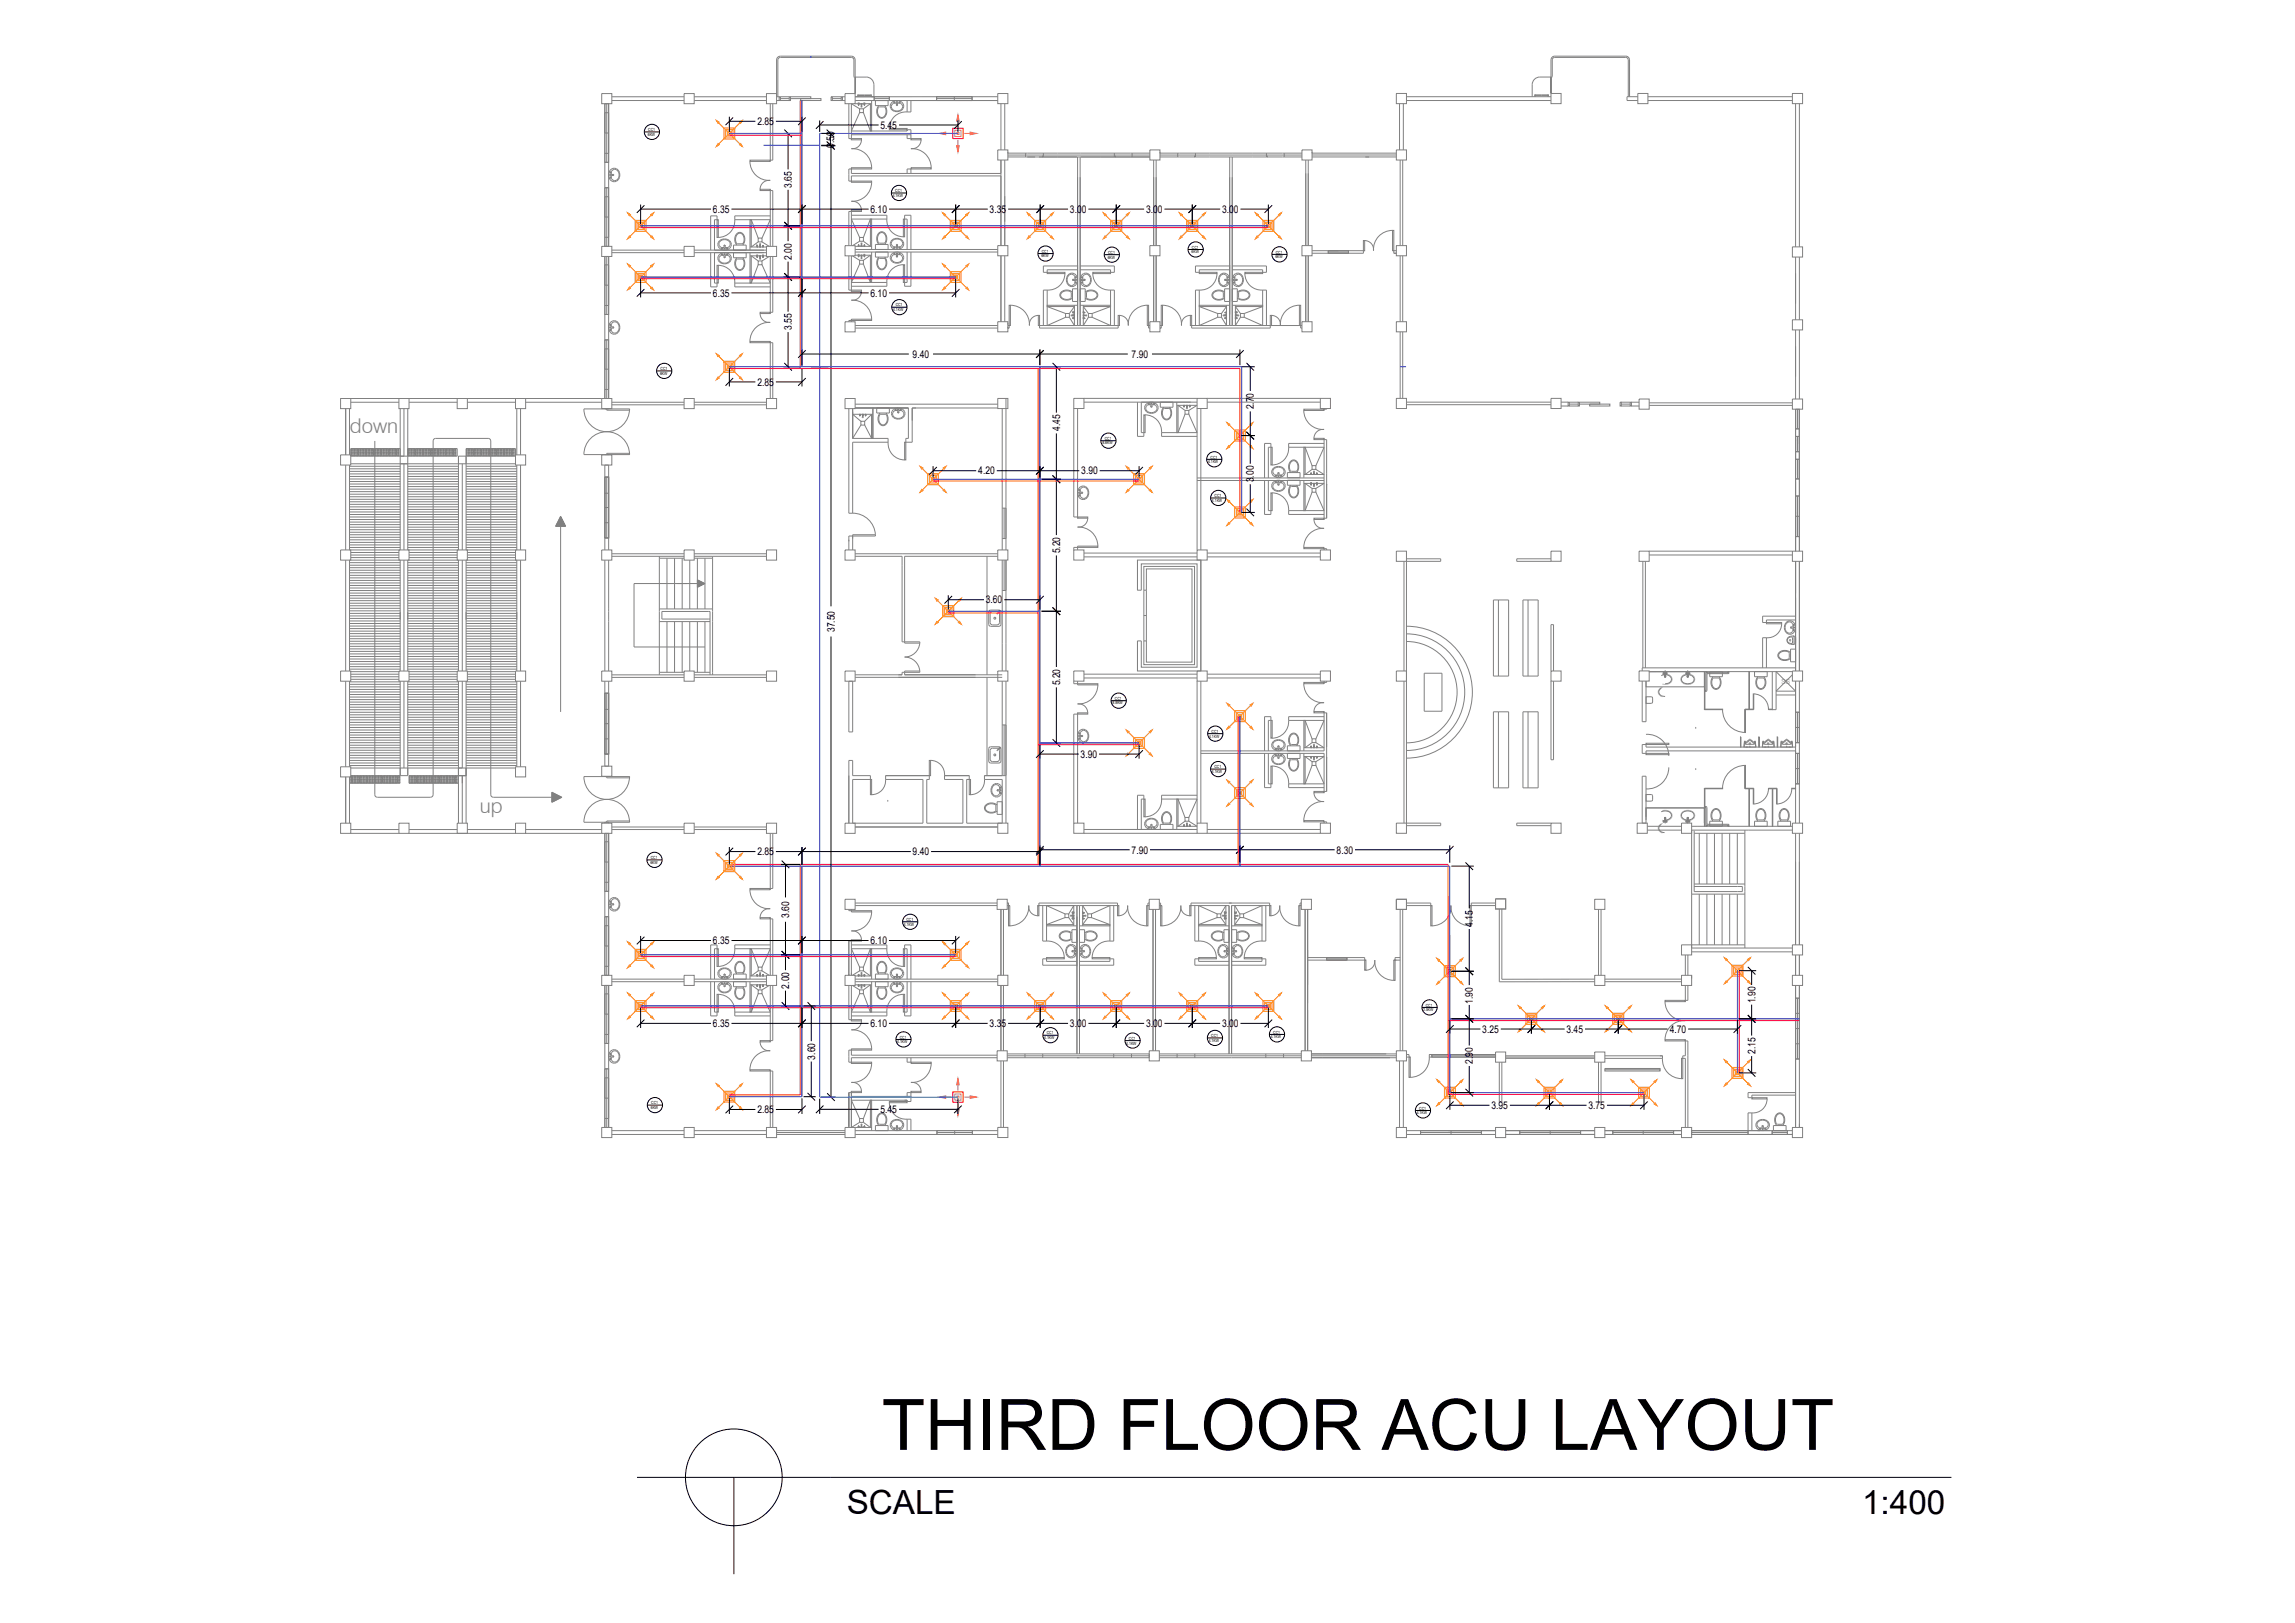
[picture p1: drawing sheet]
<svg xmlns="http://www.w3.org/2000/svg" width="420mm" height="297mm" viewBox="0 0 420 297" stroke-linecap="round" stroke-linejoin="round" font-family="sans-serif">
<defs><g id="words">
<text font-size="13" x="161.4" y="265.3">THIRD FLOOR ACU LAYOUT</text>
<g font-size="6.1">
<text x="155" y="277">SCALE</text>
<text x="340.9" y="277">1:400</text>
</g>
<g font-size="3.7" fill="#808080">
<text x="64" y="79.2">down</text>
<text x="87.8" y="148.8">up</text>
</g>
<g font-size="1.9">
<text x="138.7" y="22.9">2.85</text>
<text x="161.2" y="23.6">5.45</text>
<text x="152.7" y="27" transform="rotate(-90 152.7 27)">0.50</text>
<text x="145" y="34.4" transform="rotate(-90 145 34.4)">3.65</text>
<text x="130.5" y="39">6.35</text>
<text x="159.4" y="39">6.10</text>
<text x="181.2" y="39">3.35</text>
<text x="195.9" y="39">3.00</text>
<text x="209.8" y="39">3.00</text>
<text x="223.7" y="39">3.00</text>
<text x="145" y="47.5" transform="rotate(-90 145 47.5)">2.00</text>
<text x="130.5" y="54.3">6.35</text>
<text x="159.4" y="54.3">6.10</text>
<text x="145" y="60.4" transform="rotate(-90 145 60.4)">3.55</text>
<text x="167.1" y="65.5">9.40</text>
<text x="207.2" y="65.5">7.90</text>
<text x="138.7" y="70.6">2.85</text>
<text x="229.6" y="74.9" transform="rotate(-90 229.6 74.9)">2.70</text>
<text x="194.1" y="78.9" transform="rotate(-90 194.1 78.9)">4.45</text>
<text x="179.1" y="86.8">4.20</text>
<text x="198" y="86.8">3.90</text>
<text x="229.6" y="88.3" transform="rotate(-90 229.6 88.3)">3.00</text>
<text x="194.1" y="101.3" transform="rotate(-90 194.1 101.3)">5.20</text>
<text x="180.5" y="110.5">3.60</text>
<text x="152.8" y="115.7" transform="rotate(-90 152.8 115.7)">37.50</text>
<text x="194.1" y="125.4" transform="rotate(-90 194.1 125.4)">5.20</text>
<text x="197.8" y="138.7">3.90</text>
<text x="138.7" y="156.5">2.85</text>
<text x="167.1" y="156.5">9.40</text>
<text x="207.2" y="156.2">7.90</text>
<text x="244.7" y="156.2">8.30</text>
<text x="144.5" y="168" transform="rotate(-90 144.5 168)">3.60</text>
<text x="130.5" y="172.8">6.35</text>
<text x="159.4" y="172.8">6.10</text>
<text x="269.7" y="169.6" transform="rotate(-90 269.7 169.6)">4.15</text>
<text x="144.5" y="180.9" transform="rotate(-90 144.5 180.9)">2.00</text>
<text x="269.7" y="183.7" transform="rotate(-90 269.7 183.7)">1.90</text>
<text x="321.4" y="183.6" transform="rotate(-90 321.4 183.6)">1.90</text>
<text x="130.5" y="188">6.35</text>
<text x="159.4" y="188">6.10</text>
<text x="181.2" y="188">3.35</text>
<text x="195.9" y="188">3.00</text>
<text x="209.8" y="188">3.00</text>
<text x="223.7" y="188">3.00</text>
<text x="271.4" y="189">3.25</text>
<text x="286.8" y="189">3.45</text>
<text x="305.7" y="189">4.70</text>
<text x="149.2" y="193.9" transform="rotate(-90 149.2 193.9)">3.60</text>
<text x="269.7" y="194.7" transform="rotate(-90 269.7 194.7)">2.90</text>
<text x="321.4" y="192.9" transform="rotate(-90 321.4 192.9)">2.15</text>
<text x="138.7" y="203.7">2.85</text>
<text x="161.2" y="203.7">5.45</text>
<text x="273" y="203">3.95</text>
<text x="290.8" y="203">3.75</text>
</g>
<text font-size="1.3" fill="#808080" x="326.2" y="125.2">SS</text>
<g font-size=".8">
<text x="118.7" y="24">CC1</text>
<text x="118.6" y="24.9">6KW</text>
<text x="163.9" y="35.2">CC1</text>
<text x="163.4" y="36">4.1KW</text>
<text x="190.7" y="47.1">6KW</text>
<text x="190.7" y="46.3">CC1</text>
<text x="202.8" y="47.3">6KW</text>
<text x="202.9" y="46.5">CC1</text>
<text x="218.1" y="46.4">6KW</text>
<text x="218.2" y="45.5">CC1</text>
<text x="233.5" y="47.3">6KW</text>
<text x="233.6" y="46.4">CC1</text>
<text x="163.5" y="57">4.1KW</text>
<text x="164" y="56.1">CC1</text>
<text x="120.8" y="68.6">6KW</text>
<text x="120.9" y="67.7">CC1</text>
<text x="201.8" y="81.3">8.8KW</text>
<text x="202.3" y="80.5">CC1</text>
<text x="221.6" y="83.9">CC1</text>
<text x="221.2" y="84.8">4.1KW</text>
<text x="221.9" y="91.9">4.1KW</text>
<text x="222.4" y="91">CC1</text>
<text x="203.7" y="128.9">8.8KW</text>
<text x="204.1" y="128.1">CC1</text>
<text x="221.3" y="135">4.1KW</text>
<text x="221.8" y="134.1">CC1</text>
<text x="221.9" y="141.5">4.1KW</text>
<text x="222.4" y="140.6">CC1</text>
<text x="119.1" y="158.1">6KW</text>
<text x="119.1" y="157.2">CC1</text>
<text x="165.5" y="169.4">4.1KW</text>
<text x="166" y="168.6">CC1</text>
<text x="260.6" y="185.1">2.5KW</text>
<text x="261" y="184.2">CC1</text>
<text x="164.3" y="191">4.1KW</text>
<text x="164.7" y="190.1">CC1</text>
<text x="191.2" y="190.2">4.1KW</text>
<text x="191.6" y="189.3">CC1</text>
<text x="206.2" y="191.2">4.1KW</text>
<text x="206.7" y="190.3">CC1</text>
<text x="221.3" y="190.7">4.1KW</text>
<text x="221.7" y="189.8">CC1</text>
<text x="232.6" y="190">4.1KW</text>
<text x="233.1" y="189.2">CC1</text>
<text x="119.1" y="203">6KW</text>
<text x="119.2" y="202.1">CC1</text>
<text x="259.4" y="204">4.1KW</text>
<text x="259.8" y="203.1">CC1</text>
</g>
</g></defs>
<!-- layer: 0 -->
<g fill="none" stroke="#808080" stroke-width=".18">
<path d="M110.2 17.1h1.8v1.9h-1.8zM110.7 19h.7v10.7h-.7zM110.7 19v26.1M111.1 19v10.7M111.4 19v26.1M112 18.4h13.2M112 17.7h13.2M125.2 17.1h1.9v1.9h-1.9zM127.1 18.4h13.2M127.1 17.7h13.2M140.3 17.1h1.9v1.9h-1.9zM141 19v10.5"/>
<path d="M141.5 19v10.3h-.5M142.2 18.4h.4M142.6 17.7h.3v.7h-.3zM142.9 10.5l-.4 .2-.1 .3v6.7M142.9 10.3a.69 .69 0 0 0-.7 .7v6.7h.4M142.9 18.4h1.6M142.9 17.7h1.6M142.9 18h1.6M142.9 10.3h13M142.9 10.5h13M144.5 17.7h.2v.7h-.2zM144.7 17.7h3.7v.3h-3.7z"/>
<path d="M146.6 18h3.7v.4h-3.7zM152.2 17.7h.2v.7h-.2zM152.4 18.4h1.6M152.4 17.7h1.6M152.4 18h1.6M154 17.7h.2v.7h-.2zM154.2 18.4h.5M154.2 17.7h.5M154.7 17.1h1.9v1.9h-1.9zM155.4 19v6.4h.5M155.9 10.5l.2 .1 .2 .4M155.9 10.3a.69 .69 0 0 1 .7 .7v6.1v-3"/>
<path d="M156.3 14l.1 .1M156.3 11v3M156.4 14.1h2.2a1.39 1.39 0 0 1 1.4 1.4M156.6 18.4h26.1M156.6 19h3M157 17.7v-.4h.1v.4M157.1 19h.1M157.1 17.5h2.3M157.1 17.4h2.3M157.1 19.2h.2M157.1 19.2h.1M157.1 19.1h.1"/>
<path d="M157.1 19v.3h.2l-.1-.3M157.2 19.2h.1M157.2 19.1v.1M157.2 19.1h.1M157.3 19.2h.1M157.3 19.1h-.2M157.3 19.1h.1M157.3 19h.1M157.4 19.9h.7v.7h-.7zM157.4 19.9l-1.5-.9v6.6M157.6 19h.3M157.6 19.6h.1"/>
<path d="M157.6 19.6h.2M157.6 19.1h.1M157.6 19.1v.1M157.6 19.2h.1M157.7 19.1h.1M157.7 19.2h-.1M157.7 19.3h.1M157.7 19.1h-.1M157.7 19.1v.3M157.7 19.4l-.1 .2M157.8 19.1h.1M157.8 19.3h.1"/>
<path d="M157.8 19.1v.3M157.8 19.4v.2M157.8 19.2h.1M157.8 19.1v.1M157.8 19.6h.1M158.2 19h.1M158.2 19.2h.1M158.2 19.1h.1M158.2 19v.3h.1v-.3M158.2 19.1v.1M158.3 19.1h.1M158.3 19.2h.1"/>
<path d="M158.3 19.1v.1M158.3 19.1h-.1M158.3 19h.1M159.4 17.7v-.4h.1v.4M159.6 18.4v5.6h-.3v-5l-1.2 .9M160 15.5v2.2M160 17.7h2.8v.7h-2.8zM160 18h2.8M160 17.7v.7M160.3 18.4v.9h2.3v-.9M160.8 19.7l.2-.1h.9a1.07 1.07 0 0 1 .3 1.1 1.07 1.07 0 0 1-1 .8 1.33 1.33 0 0 1-.4-1.8M160.9 19.3a1.39 1.39 0 0 0 .5 2.3 1.39 1.39 0 0 0 .6-2.3"/>
<path d="M162.8 17.7v.7M163.3 18.7a1.42 1.42 0 0 1 1.8 0M164.1 18.9h-.5a.73 .73 0 0 0-.4 .7 .73 .73 0 0 0 .6 .7M164.1 19.1v.2h.2M164.1 18.6l.2 .1v.6h-.1zM164.3 19.1v.2M164.3 18.9h.5a.73 .73 0 0 1 .4 .7 .73 .73 0 0 1-.6 .7M165.1 18.7a1.09 1.09 0 0 1 0 1.4 1.09 1.09 0 0 1-1.4 .3 .96 .96 0 0 1-.7-.7 .96 .96 0 0 1 .3-1M166.1 18.4v2.1M166.8 18.4v2.1h-.7M171.5 17.7h6.5v.7h-6.5zM171.5 18h6.5"/>
<path d="M171.5 17.7v.7M174.7 17.7v.7M178 17.7v.7M182.7 17.1h1.8v1.9h-1.8zM182.7 17.7h-26.1M183.2 19v8.4M183.9 19v8.4M255.6 17.1h1.9v1.9h-1.9zM256.2 19v8.4M256.9 19v8.4M257.5 18.4h26.4M257.5 17.7h26.4"/>
<path d="M280.5 15.5v2.2M281 17.7v-.4h.1v.4M281.1 17.4h2.3M281.1 17.5h2.3M283.4 17.7v-.4h.1v.4M283.9 17.1h1.9v1.9h-1.9zM284.6 10.5l-.4 .2v.3l-.1 3.1h-2.2a1.39 1.39 0 0 0-1.4 1.4M284.6 10.3a.69 .69 0 0 0-.7 .7v6.1v-3M284.6 10.3h13M284.6 10.5h13M297.6 10.3a.69 .69 0 0 1 .7 .7v6.7M297.6 10.5l.4 .2 .1 .3v6.7"/>
<path d="M299.8 17.1h1.9v1.9h-1.9zM299.8 17.7h-1.9v.7h1.9M301.7 18.4h26.4M301.7 17.7h26.4M328.1 17.1h1.9v1.9h-1.9zM328.7 19v26.2M329.4 19v26.2M110.7 34.4h.7v10.7h-.7zM110.7 29.7h.7M110.7 34.4h.7M110.7 20.6h.7M110.7 28.1h.7"/>
<path d="M110.7 24.3h.7M110.7 36h.7M110.7 39.7h.7M111.1 34.4v10.7M111.6 32h.7v.1h-.6zM111.9 31.9v-.5a.79 .79 0 0 1 1-.3 .79 .79 0 0 1 .4 .9 .79 .79 0 0 1-.4 1 .79 .79 0 0 1-1-.4v-.5M112.1 30.9a1.35 1.35 0 0 0 0 2.3M112.1 30.9a.98 .98 0 0 1 1.3 .6M112.2 31.9l.1 .1M112.3 32.1h-.1M112.3 32v.1M113.4 31.5v1"/>
<path d="M113.4 32.5a1 1 0 0 1-1.3 .7M137.3 29.5a3.5 3.5 0 0 0 3.7 3.5 1.64 1.64 0 0 0-1.8 1.6M137.3 29.3h3.7v.2h-3.7zM139.2 34.6h1.8v.3h-1.8zM141 39.5h-6.5v.7h6.5l-1.5 3.4M141 34.9h.5v10.2M141 34.6v10.5M155.9 27.2a3.5 3.5 0 0 1 3.7 3.5M155.9 33.1h3.7v.3h-3.7zM155.9 38.5h1.8v.2h-1.8zM155.9 30.7h3.7v.2h-3.7zM155.9 25.4h1.8v.2h-1.8z"/>
<path d="M155.9 30.7v1h27.3M155.9 38.5v6.5M155.9 30.9h-.5v2.2h.5M155.9 38.7h-.5v6.3M155.9 39.4h6.5v.7h-6.5l1.5 3.4M155.9 24.7h10.9M157.4 20.6l-1.5 3.4h10.2v-.3M157.7 25.6a1.64 1.64 0 0 1-1.8 1.6M158.1 20.6l1.2 3.4M159.6 33.4a3.5 3.5 0 0 1-3.7 3.4 1.65 1.65 0 0 1 1.8 1.7M162.8 23.5h3.3v.2h-3.3zM163.8 20.3h.8"/>
<path d="M166.1 20.5a3 3 0 0 0-3.3 3M166.1 24.7v.7h.7M166.1 31.7v-.8h.7v.8M166.1 23.7h.7v1.7M166.8 27.2a3.5 3.5 0 0 1 3.7 3.5M166.8 30.7h3.7v.2h-3.7zM166.8 25.4h1.8v.2h-1.8zM168.6 25.6a1.64 1.64 0 0 1-1.8 1.6M182.7 27.4h1.8v1.9h-1.8zM183.2 29.3v15.7M183.2 32.2h-27.3v1.2M183.9 29.3v15.7"/>
<path d="M184.5 28h.1M184.5 28.7h26M184.5 28h26M184.5 28.4h26M187.8 28v.7M190.8 28.7h.1M191 28v.7M197.3 28.7v30.9M197.7 28.7v30.9M204 28v.7M204.2 28.7h.1M207.3 28v.7"/>
<path d="M210.5 27.4h1.9v1.9h-1.9zM211.2 29.3v15.7M211.7 29.3v15.7M212.4 28h.1M212.4 28.7h26M212.4 28h26M212.4 28.4h26M215.6 28v.7M218.7 28.7h.1M218.9 28v.7M225.1 28.7v30.9M225.6 28.7v30.9"/>
<path d="M231.9 28v.7M232 28.7h.1M235.1 28v.7M238.4 27.4h1.8v1.9h-1.8zM239.1 29.3v15.7M239.5 29.3v15.7M240.2 28h.1M240.2 28.7h15.4M240.2 28h15.4M240.2 28.4h15.4M255.6 27.4h1.9v1.9h-1.9zM256.3 29.3v15.7"/>
<path d="M256.8 29.3v15.7M110.2 45.1h1.8v1.8h-1.8zM110.7 46.9h.7v10.7h-.7zM110.7 46.9v26M110.7 43.4h.7M110.7 57.6h.7M110.7 48.5h.7M110.7 55.9h.7M110.7 52.2h.7M111.1 46.9v10.7M111.4 46.9v26M111.6 59.9h.7v.1l-.6 .1z"/>
<path d="M112 45.8h13.2M112 46.2h13.2M112.1 58.8a1.35 1.35 0 0 0 0 2.3M112.1 58.8a.98 .98 0 0 1 1.3 .7M112.2 59.8l.1 .1M112.3 59h.5M112.3 59l-.4 .3v.5M112.3 60h-.1M112.3 59.9v.1M112.8 59a1.07 1.07 0 0 1 .5 1.1 1.07 1.07 0 0 1-.9 .8l-.5-.4v-.5M113.4 59.5v.9M125.2 45.1h1.9v1.8h-1.9z"/>
<path d="M127.1 45.8h13.2M127.1 46.2h13.2M130.1 46.2v6.3h1.2v-.7M130.8 46.2v5.6h.5M131.3 40.2h.2v3.3h-.2zM131.3 48.6h.2v3.2h-.2zM131.3 40.2h-.5v5.6M131.3 40.2v-.7h-1.2v6.3M131.5 48.6a3 3 0 0 1 3 3.2M131.7 44.4v.5M131.7 47.1v.5M131.7 44.9l.2 .3"/>
<path d="M131.7 47.7l.2 .2M131.8 44a1.2 1.2 0 0 1 1.4-.2 1.2 1.2 0 0 1 .6 1.3 1.26 1.26 0 0 1-1.4 .6 1.26 1.26 0 0 1-1-1.2zM131.8 46.5a1.2 1.2 0 0 1 1.4-.1 1.2 1.2 0 0 1 .6 1.3 1.26 1.26 0 0 1-1.4 .6 1.26 1.26 0 0 1-1-1.2zM131.9 44.1a.99 .99 0 0 1 1.2-.2 .99 .99 0 0 1 .5 1l-.4 .4h-.4M131.9 45.2l.2 .1M131.9 44.1l-.2 .3M131.9 46.8l-.2 .3M132.1 46.7l-.2 .1M132.1 45.3h.5M132.1 46.7h.5M132.5 45.4l.2 .2 .1-.2M132.5 46.6l.1-.1h.2l-.1 .7"/>
<path d="M132.5 45.4l.2-.5 .1 .5M132.5 46.6l.1 .6M132.6 47v.1M132.6 47.2h.1M132.6 44.9v.1M132.6 44.9h.1M132.7 44.9v.1M132.7 47v.1M132.8 46.7h.5M133.2 46.7l.4 .4M133.6 47.1a.99 .99 0 0 1-.5 1 .99 .99 0 0 1-1.2-.2M134.3 45.8v-.9h2.3v.9"/>
<path d="M134.3 46.2v1h2.3v-1M134.5 40.2a3 3 0 0 1-3 3.2M134.5 51.8v.7h6.5M134.9 44.8a1.39 1.39 0 0 1 .5-2.3 1.39 1.39 0 0 1 .6 2.3M134.9 47.2a1.39 1.39 0 0 0 .5 2.3 1.39 1.39 0 0 0 .6-2.3M135.9 44.6a1.07 1.07 0 0 0 .3-1.2 1.07 1.07 0 0 0-1-.7 1.23 1.23 0 0 0-.2 1.9h.9M135.9 47.4a1.12 1.12 0 0 1 .3 1.1 1.12 1.12 0 0 1-.9 .8 1.19 1.19 0 0 1-.3-1.9h.9M137.3 46.2v5.6h.2v-5l1.3 1M137.3 45.2h3M137.3 46.8h3M137.5 40.2l1.3 3.4M138.5 44.9l.1 .1"/>
<path d="M138.6 46.8h.1M138.6 45.2h.1M138.6 44.9v.2M138.6 47.1h.1M138.6 46.8l.1 .1M138.6 44.9h.1M138.6 45v.1M138.6 47h.1M138.6 45.1h.1M138.6 47l-.1 .1M138.6 46.9v.2M138.6 46.9h.1"/>
<path d="M138.6 47v.1M138.6 45.1v.1M138.6 44.9h.1v.3M138.6 45h.1M138.6 44.9v.1M138.7 47h.1M138.7 45h.1M138.7 46.9v.2M138.7 45v.1M138.7 47.1h.1M138.7 45.1h.1M138.7 47v.1"/>
<path d="M138.7 44.9v.1M138.7 46.8h.1M138.7 44.9v.2M138.7 45.2h.1M138.7 46.8v.1M138.8 44.3l-1.3 .9v-5h-.2v5.6M138.8 43.6h.7v.7h-.7zM138.8 47.8h.7v.7h-.7zM138.8 48.5l-1.3 3.3M139 46.8l.1 .1M139.1 44.9v.1M139.1 45.1h.1"/>
<path d="M139.1 45.2h.1M139.1 46.9v.2M139.1 47.1h.1M139.1 46.9h.1M139.1 44.9h.1M139.1 45v.1M139.1 45.2h-.1M139.1 47h.1M139.1 47v.1M139.1 44.9v.3M139.1 45h.1M139.1 47.2v.2h.2l-.1-.2"/>
<path d="M139.1 44.8h.1M139.1 47.2h.1M139.1 44.8v.3M139.1 46.9v.3M139.2 57.4a1.64 1.64 0 0 0 1.8 1.6 3.5 3.5 0 0 0-3.7 3.5M139.2 57.2h1.8v.2h-1.8zM139.2 44.8v.3M139.2 46.9v.3M139.2 45.1h.1M139.2 44.9h.1M139.2 45h.1M139.2 47v.1"/>
<path d="M139.2 45v.1M139.2 44.9v.3M139.2 47h.1M139.2 44.9v.1M139.2 47.1h.1M139.2 46.9v.2M139.2 45.2h.1M139.2 44.6h.1M139.3 47.4h-.1M139.3 44.6h-.2v.2M139.3 44.6l-.1 .2M139.3 46.8l-.1 .1"/>
<path d="M139.5 44.3l1.3 .8M139.5 48.5l1.5 3.3h-6.5M139.6 46.8h.1M139.6 45.2h.2M139.6 45.2h.1M139.6 46.8v.1M139.6 44.9l.1 .1M139.6 45.1h.1M139.6 44.9v.1M139.6 47.1h.2M139.6 47.1h.1M139.6 45l.1 .1"/>
<path d="M139.6 44.9h.2M139.6 46.9v.1M139.6 47h.1M139.6 47v.1M139.6 44.9v.3M139.6 46.9h.1M139.6 45h.1M139.6 45v.1M139.7 47v.1M139.7 45v.1M139.7 47h.1M139.7 44.9h.1"/>
<path d="M139.7 45h.1M139.7 47.1h.1M139.7 46.9l.1 .2M139.7 44.9l.1 .3M139.7 47l.1 .1M139.8 45.1h-.1M139.8 44.9l-.1 .1M139.8 46.8h.1M139.8 44.9l-.1 .2M139.8 45.2h.1M139.8 46.8l-.1 .1M139.8 47.1h-.1"/>
<path d="M140.3 45.1h1.9v1.8h-1.9zM140.8 46.9l-1.3 .9M141 46.9v10.5M141.5 46.9v10.3h-.5M154.7 45h1.9v1.8h-1.9zM154.7 58.9h1.9v1.8h-1.9zM155.4 46.8v6.3h.5M155.9 58.4h3.7v.3h-3.7zM155.9 53.1h1.8v.2h-1.8zM155.9 46.8v6.5M155.9 58.4v.5M155.9 58.7h-.5v.2"/>
<path d="M156.1 46.8l1.3 .8M156.6 46.7h3M156.6 46.1h26.1M156.6 45.7h26.1M156.6 45.1h3M156.6 59.6h26.1M157.1 44.8v.1M157.1 46.8h.1M157.1 46.7h.1M157.1 44.9v.1M157.1 47h.2M157.1 47h.1"/>
<path d="M157.1 46.9h.1M157.1 46.9v.1M157.1 46.8h.2M157.1 44.9h.1M157.1 45h.2M157.1 46.8v.1M157.1 46.7v.3h.2l-.1-.3M157.1 44.8h.2v.3h-.2zM157.2 44.9h.1M157.2 46.8h.1M157.2 46.9h.1M157.2 44.8v.1"/>
<path d="M157.2 44.8h.1M157.3 44.9h.1M157.3 46.8h.1M157.3 46.9v.1M157.3 46.9h.1M157.3 46.8v.1M157.3 44.8v.1M157.3 46.7h.1M157.3 44.9v.1M157.3 47h.1M157.4 47.6h.7v.7h-.7zM157.4 43.5h.7v.7h-.7z"/>
<path d="M157.4 48.3l-1.5 3.4h6.5v.7h-6.5M157.4 44.2l-1.3 .8M157.6 46.7h.3M157.6 44.5h.1M157.6 44.5l.1 .2M157.6 44.5h.2M157.6 45v.1M157.6 45h.2M157.6 45.1h.1M157.6 44.8l.1 .1M157.6 44.9v.1M157.6 46.8h.1"/>
<path d="M157.6 46.9v.1M157.6 44.9l.1 .1M157.6 47h.1M157.7 46.8v.1M157.7 46.9h.1M157.7 46.9l-.1 .1M157.7 46.8h.1M157.7 47h.1M157.7 44.9h.1M157.7 45h.1M157.7 46.8l-.1 .1M157.7 47.1l-.1 .2h.2v-.2"/>
<path d="M157.7 47.1h.1M157.7 44.7v.3M157.7 46.8v.3M157.7 44.7h.1M157.7 44.8l-.1 .1M157.7 53.3a1.64 1.64 0 0 1-1.8 1.6 3.5 3.5 0 0 1 3.7 3.5M157.8 46.8h.1M157.8 47h.1M157.8 46.9h.1M157.8 44.8v.2M157.8 44.9h.1M157.8 45h.1"/>
<path d="M157.8 44.7v.3M157.8 46.8v.3M157.8 46.9v.1M157.8 46.8v.2M157.8 44.8v.1M157.8 45v.1M157.8 45.1h.1M157.8 44.5h.1M157.8 44.5v.2M158.1 44.2l1.2 .9v-5h.3v5.6M158.1 48.3l1.2 3.4M158.2 46.7h.1"/>
<path d="M158.2 44.8v.1M158.2 46.8h.1M158.2 44.9v.1M158.2 47h.1M158.2 46.8v.1M158.2 46.9v.1M158.2 46.9h.1M158.2 44.8h.1v.3h-.1zM158.2 44.9h.1M158.2 45h.1M158.2 46.7v.3h.1v-.3M158.3 44.9h-.1"/>
<path d="M158.3 44.8v.1M158.3 44.8h-.1M158.3 46.9h.1M158.3 44.9h.1M158.3 46.9v.1M158.3 46.8v.1M158.3 46.8h.1M158.3 46.7h.1M158.3 44.9v.1M158.3 47h.1M159.3 40.1l-1.2 3.4M159.6 46.1v5.6h-.3v-5l-1.2 .9"/>
<path d="M160.3 45.7v-1h2.3v1M160.3 46.1v1h2.3v-1M160.8 44.4l.2 .1h.9a1.07 1.07 0 0 0 .3-1.2 1.07 1.07 0 0 0-1-.7 1.35 1.35 0 0 0-.4 1.8M160.8 47.4a1.11 1.11 0 0 0 .8 1.8 1.21 1.21 0 0 0 .3-1.9h-.9l-.2 .1M160.9 47.1a1.39 1.39 0 0 0 .5 2.3 1.39 1.39 0 0 0 .6-2.3M160.9 44.7a1.39 1.39 0 0 1 .5-2.3 1.39 1.39 0 0 1 .6 2.3M162.4 40.1a3 3 0 0 0 3 3.2M163.1 47.5a1.2 1.2 0 0 1 .6-1.3 1.2 1.2 0 0 1 1.4 .2l.3 .5v.6M163.5 47.8a1.28 1.28 0 0 0 1.4 0M163.7 43.7a1.03 1.03 0 0 0-.6 1.3 1.03 1.03 0 0 0 1.3 .6 .99 .99 0 0 0 1-.8 .99 .99 0 0 0-.7-1.1M163.7 43.7h1M164.1 46.5l.1-.2 .1 .2"/>
<path d="M164.1 46.5l.1 .5M164.1 46.6h-.5a.69 .69 0 0 0-.1 1.2M164.1 45.2h-.5a.78 .78 0 0 1-.3-1 .78 .78 0 0 1 .9-.5 .78 .78 0 0 1 1 .5 .78 .78 0 0 1-.4 1h-.5M164.1 46.9v.1M164.1 47h.2M164.2 44.7l.1 .6-.1 .1-.1-.1zM164.3 44.8v.1M164.3 44.7h-.2v.2M164.3 46.9v.1M164.3 46.6h.5a.69 .69 0 0 1 .1 1.2M164.3 46.5v.5M165.4 47.5a1.35 1.35 0 0 1-2.3 0"/>
<path d="M165.4 48.4a3 3 0 0 0-3 3.3M165.4 48.5h.2v3.2h-.2zM165.4 40.1h.2v3.2h-.2zM165.6 40.1v-.7h1.2v6.3M165.6 40.1h.5v5.6M166.1 46.1v5.6h-.5M166.8 46.1v6.3h-1.2v-.7M182.7 45h1.8v1.8h-1.8zM182.7 58.9h1.8v1.8h-1.8zM183.2 46.8v12.1M183.9 46.8v12.1M184.5 59.4h.1"/>
<path d="M184.5 59.6h.5M184.7 55.9h.3v3.7h-.3zM184.7 59.6v.4h-.2M185 55.9a3.5 3.5 0 0 1 3.5 3.7 1.65 1.65 0 0 1 1.6-1.9M190.1 57.7h.2v1.9h-.2zM190.1 59.6h14.8M190.3 59.6v.4h14.4v-.4M191.7 49.8h3.3v.3h-3.3zM191.7 53.1v6.5l3.4-1.5M191.7 53.1h-.7v6.5M191.7 56.1l3.4 1.3M195 50.1a3 3 0 0 1-3.3 3"/>
<path d="M195.1 57.4h.7v.7h-.7zM195.6 50.5a.69 .69 0 0 1 1.2 .1M195.6 50.5a1.28 1.28 0 0 0 0 1.5M195.9 50.1a.98 .98 0 0 1 1.3 .6M195.9 50.1a1.34 1.34 0 0 0 0 2.3M196 53.4a1.11 1.11 0 0 0-1.8 .8 1.23 1.23 0 0 0 1.9 .2v-.8l-.1-.2M196.3 57.7l-.2-.1v.2h.2M196.3 57.7v.1M196.3 57.8h.3M196.3 57.7h.3M196.4 53.5a1.39 1.39 0 0 0-2.4 .5 1.39 1.39 0 0 0 2.4 .5M196.4 51.2v.1"/>
<path d="M196.4 51.2l.5-.1 .2 .1-.2 .2-.5-.1M196.4 51.3h.1M196.4 57.1h.1M196.4 57.3h.1M196.4 58.3h.1M196.4 58.2h.1M196.4 57.8h.1M196.4 57.7h.1M196.4 57.6l.1 .1M196.4 57.1h.2v.2M196.4 57.7h.2M196.4 58.2h.2v.1"/>
<path d="M196.4 57.8h.3M196.4 57.1v.2M196.4 58.2v.1M196.4 57.2h.1M196.5 58.3h-.1M196.5 57.8h-.1M196.5 51.1l-.1 .1M196.5 57.2h.1M196.5 57.3h.1M196.5 58.3h.1M196.5 58.2h.1M196.5 57.8h.1"/>
<path d="M196.5 57.1l-.1 .1M196.5 58.2h-.1l.1 .1M196.5 57.1h.1M196.5 57.7h.1M196.5 58.2v.1M196.6 57.1v.1M196.6 57.2v.1M196.6 57.7h.1M196.6 57.8h.1M196.6 58.2h.1M196.6 58.3h.1M196.6 57.1h.1"/>
<path d="M196.6 57.3h.1M196.6 57.6v.1M196.6 57.3h-.2M196.7 57.2l-.3 .1M196.7 58.3h-.3M196.7 57.3h.1M196.7 58.3h.1M196.7 57.6v.2M196.7 57.6l-.1 .2M196.7 57.8v.1M196.7 57.1h.1M196.7 58.2h.1"/>
<path d="M196.7 57.1v.2M196.7 58.2v.1M196.7 55.9v3.7l-.9-1.5M196.7 57.6h.1M196.8 51.3v.5a.69 .69 0 0 1-1.2 .2M196.8 50.6v.5M197.2 50.7v1M197.2 51.7a1 1 0 0 1-1.3 .7M197.3 55.9h-5.6v.2h5l-.9 1.3M197.3 49.4h-5.6v.4M197.3 48.7h-6.3v1.1h.7M197.3 52.9h-1v2.3h1"/>
<path d="M197.7 55.9h5.6v.2h-5l1 1.3M197.7 52.9h1v2.3h-1M197.7 49.4h5.6v.4M197.7 48.7h6.3v1.1h-.7M198 51.2h.7v.1h-.7zM198 50.3a1.09 1.09 0 0 1 1.4 0 1.09 1.09 0 0 1 .3 1.4 1.03 1.03 0 0 1-1.3 .7 1.03 1.03 0 0 1-.6-1.3zM198.2 50.6a.78 .78 0 0 1 1-.3 .78 .78 0 0 1 .5 .9 .78 .78 0 0 1-.5 1 .78 .78 0 0 1-1-.4v-.5M198.2 50.6v.5M198.3 57.1h.1M198.3 57.3h.1M198.3 58.3h.1M198.3 58.2h.1"/>
<path d="M198.3 57.1l.1 .2M198.3 58.2l.1 .1M198.3 55.9v3.7l1-1.5M198.3 57.6h.1M198.3 57.6v.2M198.3 57.6l.1 .2M198.3 57.8v.1M198.4 57.2l.2 .1M198.4 57.1h.1M198.4 57.3h-.1M198.4 58.3h.2M198.4 58.3h-.1"/>
<path d="M198.4 58.2h.1M198.4 57.7h.3M198.4 58.3h.1M198.4 57.8h.1M198.5 57.2h.1M198.5 58.3h.1M198.5 58.2h-.1M198.5 57.6l-.1 .1M198.5 58.2v.1M198.5 57.1h.1M198.5 57.3h.1M198.5 57.8h.1"/>
<path d="M198.5 58.2h.1M198.5 57.7h.1M198.5 57.1v.1M198.5 57.2v.1M198.5 51.1l.1 .1M198.6 57.2h.1M198.6 58.2v.1M198.6 57.2h-.1M198.6 58.3h-.1M198.6 57.1h-.1M198.6 58.2h-.1M198.6 57.6l-.1 .1"/>
<path d="M198.6 57.1v.2M198.6 57.7h.1M198.6 57.1h.1M198.6 57.1h-.2v.2M198.6 58.2h.1M198.6 57.8h.1M198.6 57.3h.1M198.6 58.3h.1M198.6 58.2h-.2v.1M198.6 57.7h-.2M198.6 57.8h-.3M198.6 51.3h-.1"/>
<path d="M198.7 51.2v.1M198.7 53.5a1.39 1.39 0 0 1 2.3 .5 1.39 1.39 0 0 1-2.3 .5M198.7 57.8h-.3M198.7 57.7v.1M198.7 57.8h.2M198.9 57.6h.1M198.9 57.6l-.2 .1M198.9 57.8h.1M198.9 57.6v.2M199 53.4a1.11 1.11 0 0 1 1.8 .8 1.22 1.22 0 0 1-1.9 .2v-.8l.1-.2M199.3 57.4h.6v.7h-.6zM200.1 50.1a3 3 0 0 0 3.2 3"/>
<path d="M200.1 49.8h3.2v.3h-3.2zM203.3 53.1h.7v6.5M203.3 53.1v6.5l-3.4-1.5M203.3 56.1l-3.4 1.3M204.7 57.7h.2v1.9h-.2zM210 55.9a3.5 3.5 0 0 0-3.4 3.7 1.64 1.64 0 0 0-1.7-1.9M210 55.9h.3v3.7h-.3zM210 59.6h.5M210.3 59.6v.4h.2M210.5 45h1.9v1.8h-1.9zM210.5 58.9h1.9v1.8h-1.9zM211.2 46.8v12.1"/>
<path d="M211.7 46.8v12.1M212.4 59.6h.4M212.6 55.9h.2v3.7h-.2zM212.6 59.6v.4h-.2M212.8 55.9a3.5 3.5 0 0 1 3.5 3.7 1.64 1.64 0 0 1 1.6-1.9M217.9 57.7h.3v1.9h-.3zM217.9 59.6h20.5M218.2 59.6v.4h14.4v-.4M219.6 49.8h3.2v.3h-3.2zM219.6 53.1h-.7v6.5M219.6 53.1v6.5l3.3-1.5M219.6 56.1l3.3 1.3"/>
<path d="M222.8 50.1a3 3 0 0 1-3.2 3M222.9 57.4h.7v.7h-.7zM223.4 50.3a1.09 1.09 0 0 1 1.4 0 1.09 1.09 0 0 1 .2 1.4 1.03 1.03 0 0 1-1.3 .7 1.03 1.03 0 0 1-.6-1.3zM223.8 53.4a1.11 1.11 0 0 0-1.7 .8 1.22 1.22 0 0 0 1.9 .2v-.8l-.2-.2M223.9 57.6v.2M223.9 57.8h.1M224 57.6l.2 .1M224 57.6h-.1M224.2 57.7v.1M224.2 57.8h-.2M224.2 57.8h.3M224.2 57.7h.3"/>
<path d="M224.2 53.5a1.39 1.39 0 0 0-2.3 .5 1.39 1.39 0 0 0 2.3 .5M224.2 51.2v.1M224.2 51.2l.6-.1 .1 .1-.1 .2-.6-.1M224.2 51.3h.2M224.3 57.1h.1M224.3 57.3h.1M224.3 58.3h.1M224.3 58.2h.1M224.3 57.8h.1M224.3 57.7h.1M224.3 57.6v.1M224.3 50.3a1.01 1.01 0 0 0-1.1 .6 1.01 1.01 0 0 0 .4 1.2l.2 .1h.5"/>
<path d="M224.3 57.1h.2l-.1 .2M224.3 57.7h.2M224.3 58.2h.2l-.1 .1M224.3 57.8l.2 .1M224.3 57.1v.2M224.3 58.2v.1M224.3 57.2h.1M224.3 50.3l.3 .3M224.4 51.1l-.2 .1M224.4 57.2h.1M224.4 57.3h.1M224.4 58.3h.1"/>
<path d="M224.4 58.2h.1M224.4 57.8h.1M224.4 57.1h.1M224.4 57.7h.1M224.4 57.1v.1M224.4 57.2v.1M224.4 58.2v.1M224.4 57.6v.1M224.4 57.3h-.1M224.5 57.1h.1M224.5 58.2h.1M224.5 57.2l-.2 .1"/>
<path d="M224.5 58.3h-.2M224.5 57.3h.1M224.5 58.3h.1M224.5 55.9v3.7l-.9-1.5M224.5 57.6v.2M224.5 57.1v.2M224.5 58.2v.1M224.6 51.3v.5l-.3 .4M224.6 50.6v.5M225.1 55.9h-5.5v.2h4.9l-.9 1.3M225.1 52.9h-.9v2.3h.9M225.1 49.4h-5.5v.4"/>
<path d="M225.1 48.7h-6.2v1.1h.7M225.6 55.9h5.6v.2h-5l.9 1.3M225.6 52.9h.9v2.3h-.9M225.6 49.4h5.6v.4M225.6 48.7h6.3v1.1h-.7M225.7 51.7a1 1 0 0 0 1.3 .7M225.7 50.7v1M226.1 50.6a.78 .78 0 0 1 .9-.3 .78 .78 0 0 1 .5 .9 .78 .78 0 0 1-.5 1 .78 .78 0 0 1-.9-.4v-.5M226.1 50.6v.5M226.2 57.1h.1M226.2 57.3h.1M226.2 58.3h.1"/>
<path d="M226.2 58.2h.1M226.2 55.9v3.7l.9-1.5M226.2 57.6v.2M226.2 58.3h.2M226.2 57.7h.3M226.3 57.1v.2M226.3 57.7h.1M226.3 57.8h.1M226.3 58.2v.1M226.3 57.3h.1M226.3 58.3h.1M226.3 57.1h.1"/>
<path d="M226.3 58.2h.1M226.3 57.6v.1M226.3 57.2h.1M226.3 57.1v.1M226.3 57.2v.1M226.3 51.1l.2 .1M226.3 57.1l.1 .1M226.4 58.3h.1M226.4 57.8h.1M226.4 57.2h-.1M226.4 57.1h.1M226.4 58.2h.1"/>
<path d="M226.4 57.6v.1M226.4 57.3h-.2M226.4 57.1v.2M226.4 57.7h.1M226.4 58.2v.1M226.4 57.1h-.1v.2M226.4 57.7h-.2M226.4 58.2h-.1v.1M226.4 57.8l-.2 .1M226.4 57.3h.1M226.5 51.3h-.2M226.5 51.2v.1"/>
<path d="M226.5 53.5a1.39 1.39 0 0 1 2.3 .5 1.39 1.39 0 0 1-2.3 .5M226.5 51.2l-.6-.1-.1 .1 .1 .2 .6-.1M226.5 57.8h-.3M226.6 57.7v.1M226.6 57.8h.2M226.8 57.6h.1M226.8 57.6l-.2 .1M226.8 57.8h.1M226.8 57.6v.2M226.9 53.4a1.11 1.11 0 0 1 1.8 .8 1.22 1.22 0 0 1-1.9 .2l-.1-.8 .2-.2M227 50.1a1.34 1.34 0 0 1 0 2.3M227 50.1a.98 .98 0 0 0-1.3 .6"/>
<path d="M227.1 57.4h.7v.7h-.7zM227.8 58.1l3.4 1.5v-6.5h.7v6.5M227.9 50.1a3 3 0 0 0 3.3 3M227.9 49.8h3.3v.3h-3.3zM231.2 56.1l-3.4 1.3M232.6 57.7h.2v1.9h-.2zM237.9 55.9a3.5 3.5 0 0 0-3.5 3.7 1.64 1.64 0 0 0-1.6-1.9M237.9 55.9h.2v3.7h-.2zM238.1 59.6v.4h.3M238.4 45h1.8v1.8h-1.8zM238.4 58.9h1.8v1.8h-1.8zM239.1 46.8v12.1"/>
<path d="M239.5 46.8v12.1M240.2 45.9h9.6M243.2 45.9h3.7v.4h-3.7zM243.2 46.1h3.7M243.2 45.9v.4M246.9 45.9v.4M249.6 44h.2v1.9h-.2zM249.6 45.9v.4h-9.4M254.9 42.2a3.5 3.5 0 0 0-3.4 3.7 1.64 1.64 0 0 0-1.7-1.9M254.9 42.2h.3v3.7h-.3zM254.9 45.9h.7M255.2 45.9v.4h.4"/>
<path d="M255.6 45h1.9v1.8h-1.9zM255.6 58.9h1.9v1.8h-1.9zM256.3 46.8v12.1M256.8 46.8v12.1M328.1 45.2h1.9v1.8h-1.9zM328.1 58.5h1.9v1.9h-1.9zM328.7 47v11.5M329.4 47v11.5M62.4 72.9h1.8v1.9h-1.8zM63.3 74.8v8.5M64 74.8v8.5M64.2 73.6h8.8"/>
<path d="M64.2 72.9h46M73 72.9h1.9v1.9h-1.9zM73.3 74.8v25.9h-9.3v-15.6M74 74.8v8.7M74.7 74.8v25.9h9.2v-17.2h10.5v-1.4h-9.1v18.6h9.3v-15.6M74.9 73.6h8.8M83.7 72.9h1.9v1.9h-1.9zM85.6 73.6h8.8M94.4 72.9h1.8v1.9h-1.8zM94.6 74.8v8.5M95.3 74.8v8.5M96.2 73.6h14"/>
<path d="M106.9 74.8h8.4a4.2 4.2 0 0 1-4.2 4.2 4.2 4.2 0 0 1-4.2-4.2zM110.2 72.9h1.8v1.9h-1.8zM110.7 62.2h.7v10.7h-.7zM110.7 74.8h.1M110.7 79h.1M110.7 62.2h.7M110.7 63.9h.7M110.7 71.3h.7M110.7 67.6h.7M111.1 62.2v10.7M111.1 74.8v.3h4.2v-.3M111.4 74.8h.1"/>
<path d="M111.4 79h.1M112 74.1h13.2M112 73.6h13.2M113.4 60.4a1 1 0 0 1-1.3 .7M125.2 72.9h1.9v1.9h-1.9zM127.1 74.1h13.2M127.1 73.6h13.2M137.3 62.5h3.7v.2h-3.7zM140.3 72.9h1.9v1.9h-1.9zM141 62.7h.5v10.2M141 62.5v10.4M154.7 72.9h1.9v1.9h-1.9z"/>
<path d="M155.4 74.8v19.1h.7M156.1 74.8v5.4M156.6 74h26.1M156.6 74.7h9.7v5.5h-.5v.7M156.6 60h26.1M157.3 76.1h.2M157.3 75.8h.2v.3h-.1zM157.3 76.1h.1M157.3 75.9v.1M157.4 76h.1M157.4 76l-.1 .1M157.4 75.9h.1"/>
<path d="M157.4 76h-.1M157.5 76h.1M157.5 76v.1M157.5 75.9v.1M157.5 76.1h.1M157.6 77.1h.7v.7h-.7zM157.6 77.8l-1.5 2.4M157.8 75.8h.3M157.8 76.4h.1M157.9 76.4h.1M157.9 76.1h.1M157.9 75.9v.1"/>
<path d="M157.9 76h.1M157.9 76v.1M157.9 75.9h.1M157.9 75.9v.3M157.9 76.2h.1M157.9 76.2v.2M158 76h.1M158 75.9h.1M158 76.1h.1M158 75.9v.3M158 76.2v.2M158 76v.1"/>
<path d="M158 75.9v.1M158 76.4h.1M158.4 75.8h.2l-.1 .3h-.1zM158.4 76h.1M158.4 76.1h.1M158.4 76.1h.2M158.4 75.9v.1M158.4 76v.1M158.4 75.9h.1M158.5 76h.1M158.5 76l.1 .1M158.5 75.9v.1"/>
<path d="M158.6 76.1h-.1M159.6 75.8v4.4h.2v-4.4h-3.7l1.5 1.3M159.6 75.8v4.4l-1.3-2.4M159.6 75.8l-1.3 1.3M159.8 74.7v5.5M160.5 74.7v.9h2.3v-.9M161.1 75.9l1-.1a1.07 1.07 0 0 1 .3 1.2 1.07 1.07 0 0 1-.9 .7 1.32 1.32 0 0 1-.4-1.8zM161.1 75.6a1.39 1.39 0 0 0 .6 2.3 1.39 1.39 0 0 0 .5-2.3M164 74.7a.97 .97 0 0 0-.8 1 .97 .97 0 0 0 .8 .9M164 74.7a1.07 1.07 0 0 1 1.4 .4 1.07 1.07 0 0 1-.2 1.4l-.6 .2-.6-.1M164.3 75.1h-.4a.78 .78 0 0 0-.4 1 .78 .78 0 0 0 .9 .5 .78 .78 0 0 0 1-.5 .78 .78 0 0 0-.4-1h-.4M164.4 75.4v.2"/>
<path d="M164.4 75.6h.1M164.4 75.6l-.1-.6 .1-.1 .2 .1-.1 .6M164.5 75.4v.2M182.7 72.9h1.8v1.9h-1.8zM182.7 74.7h-15.7v6.2h-1.2M183.5 74.8v25.9M184.2 72.9v27.8M184.5 60h.1M196.6 72.9h1.8v1.9h-1.8zM196.6 74.8v19.8h.7M197.3 74.8v20M198.4 73.6h20.8"/>
<path d="M198.4 72.9h20.8M208.2 73.6v6.3h1.2v-.7M208.9 73.6v5.6h.5M209.4 75.9h.2v3.3h-.2zM209.6 75.9a3 3 0 0 1 3 3.3M209.9 73.9a.91 .91 0 0 0 0 1.5M209.9 73.9a1.2 1.2 0 0 1 1.4-.2 1.2 1.2 0 0 1 .6 1.3 1.38 1.38 0 0 1-2 .4M210.7 74.1h-.5a.78 .78 0 0 0-.4 1 .78 .78 0 0 0 1 .4l.7-.2M210.7 74.3v.2M210.7 74.5h.2M210.7 74.5v-.6l.1-.1 .1 .1v.6M210.8 74.5h.1"/>
<path d="M210.9 74.3v.2M210.9 74.1h.5M211.4 74.1l.1 .1M211.5 74.2l.3 .2M211.7 74.4v.6M211.8 75l-.3 .3M212.4 73.6v.9h2.3v-.9M212.7 79.2v.7h6.5M213 74.5a1.39 1.39 0 0 0 .6 2.3 1.39 1.39 0 0 0 .5-2.3M213 74.8h1a1.12 1.12 0 0 1 .3 1.1 1.12 1.12 0 0 1-.8 .8 1.26 1.26 0 0 1-.5-1.9zM215.4 73.6v5.6h.3v-5l1.2 .9M215.4 74.2h3.8l-1.6 .9"/>
<path d="M216.7 74.3h.1M216.7 74.3v.1l.1-.1M216.7 74.2h.1M216.7 74.2v.3M216.7 74.3v.1M216.7 74.4h.1M216.8 74.3h.1M216.8 74.4h.1M216.8 74.4h-.1M216.8 74.2v.3M216.8 74.2h.1M216.9 75.1h.7v.7h-.7z"/>
<path d="M216.9 75.8l-1.2 3.4M217.2 74.2l.1 .2M217.2 74.8h.1M217.2 74.8h.2M217.2 74.3h.2M217.2 74.3h.1M217.2 74.4h.1M217.2 74.6h.2M217.2 74.6v.2M217.3 74.3h-.1M217.3 74.3v.2M217.3 74.3h.1"/>
<path d="M217.3 74.4h.1M217.4 74.3h.1M217.4 74.6v.2M217.4 74.8h.1M217.4 74.2l-.1 .2M217.6 75.8l1.6 3.4h-6.5M217.7 74.2h.1M217.8 74.3h.1M217.8 74.2l-.1 .2h.2v-.1M217.8 74.4h-.1M217.8 74.4h.1M217.9 74.3h.1"/>
<path d="M217.9 74.3v.1M217.9 74.2v.1M217.9 74.3h-.2M217.9 74.2h-.1M217.9 74.2h.1M219.2 72.9h1.8v1.9h-1.8zM219.2 74.8v25.9M219.8 74.8v25.9M221 73.6h20.7M221 72.9h20.7M238.7 75.1a3.5 3.5 0 0 0 3.7 3.5 1.64 1.64 0 0 0-1.8 1.6M238.7 74.9h3.7v.2h-3.7z"/>
<path d="M241.7 72.9h1.9v1.9h-1.9zM242.4 74.8v.3M242.9 74.8v.1h-.5M255.6 72.9h1.9v1.9h-1.9zM256.3 60.7v12.2M256.8 60.7v12.2M257.5 74.1h26.4M257.5 73.6h26.4M283.9 72.9h1.9v1.9h-1.9zM285.8 73.6h1.3M285.8 74.3h1.3M287.1 73.6h.2v.7h-.2z"/>
<path d="M287.3 74h1.6M287.3 73.6h1.6M287.3 74.3h1.6M288.9 73.6h.3v.7h-.3zM289.2 73.6h3.7v.4h-3.7zM291 74h3.7v.3h-3.7zM296.6 73.6h.2v.7h-.2zM296.8 74h1.6M296.8 73.6h1.6M296.8 74.3h1.6M298.4 73.6h.3v.7h-.3zM298.7 73.6h1.4"/>
<path d="M298.7 74.3h1.4M300.1 73h1.8v1.9h-1.8zM301.9 74.2h26.2M301.9 73.7h26.2M328.1 73h1.9v1.9h-1.9zM328.7 74.9h.7v3.6h-.7zM328.7 79.9h.7v2.8h-.7zM328.7 60.4v12.6M328.7 74.9v26M328.7 79.9h.7M328.7 78.5h.7M329.1 74.9v3.6"/>
<path d="M329.1 79.9v2.8M329.4 60.4v12.6M329.4 74.9v26M62.4 83.3h1.8v1.8h-1.8zM63.3 85.1v15.6M64 97.9h9.3M64 92.3h9.3M64 95.5h9.3M64 95.1h9.3M64 94.2h9.3M64 89.1h9.3M64 99.7h9.3"/>
<path d="M64 99.3h9.3M64 98.8h9.3M64 98.3h9.3M64 97.4h9.3M64 96.9h9.3M64 96.5h9.3M64 96h9.3M64 94.6h9.3M64 93.7h9.3M64 93.2h9.3M64 92.8h9.3M64 91.8h9.3"/>
<path d="M64 91.4h9.3M64 90.9h9.3M64 90.4h9.3M64 90h9.3M64 89.5h9.3M64 88.6h9.3M64 88.1h9.3M64 87.7h9.3M64 87.2h9.3M64 86.7h9.3M64 86.3h9.3M64 85.8h9.3"/>
<path d="M64 85.3h9.3M64.2 84.9h30.2M65.6 82.1v1.4M67 82.1v1.4M68.4 82.1v1.4M68.6 80.7v64.7l.1 .3 .4 .2h9.7l.3-.1 .2-.4M69.8 82.1v1.4M71.2 82.1v1.4M72.6 82.1v1.4M73.3 82.1h-9.1v1.4h19.5v-1.4h-9M74 84.9v15.8M74.7 97.9h9.2"/>
<path d="M74.7 92.3h9.2M74.7 95.5h9.2M74.7 95.1h9.2M74.7 94.2h9.2M74.7 89.1h9.2M74.7 99.7h9.2M74.7 99.3h9.2M74.7 98.8h9.2M74.7 98.3h9.2M74.7 97.4h9.2M74.7 96.9h9.2M74.7 96.5h9.2"/>
<path d="M74.7 96h9.2M74.7 94.6h9.2M74.7 93.7h9.2M74.7 93.2h9.2M74.7 92.8h9.2M74.7 91.8h9.2M74.7 91.4h9.2M74.7 90.9h9.2M74.7 90.4h9.2M74.7 90h9.2M74.7 89.5h9.2M74.7 88.6h9.2"/>
<path d="M74.7 88.1h9.2M74.7 87.7h9.2M74.7 87.2h9.2M74.7 86.7h9.2M74.7 86.3h9.2M74.7 85.8h9.2M74.7 85.3h9.2M76 82.1v1.4M77.4 82.1v1.4M78.8 82.1v1.4M80.2 82.1v1.4M81.6 82.1v1.4"/>
<path d="M83 82.1v1.4M84.6 84.9v15.8M85.3 97.9h9.3M85.3 92.3h9.3M85.3 95.5h9.3M85.3 95.1h9.3M85.3 94.2h9.3M85.3 89.1h9.3M85.3 99.7h9.3M85.3 99.3h9.3M85.3 98.8h9.3M85.3 98.3h9.3"/>
<path d="M85.3 97.4h9.3M85.3 96.9h9.3M85.3 96.5h9.3M85.3 96h9.3M85.3 94.6h9.3M85.3 93.7h9.3M85.3 93.2h9.3M85.3 92.8h9.3M85.3 91.8h9.3M85.3 91.4h9.3M85.3 90.9h9.3M85.3 90.4h9.3"/>
<path d="M85.3 90h9.3M85.3 89.5h9.3M85.3 88.6h9.3M85.3 88.1h9.3M85.3 87.7h9.3M85.3 87.2h9.3M85.3 86.7h9.3M85.3 86.3h9.3M85.3 85.8h9.3M85.3 85.3h9.3M86.7 82.1v1.4M88.1 82.1v1.4"/>
<path d="M89.5 82.1v1.4M90.9 82.1v1.4M92.3 82.1v1.4M93.7 82.1v1.4M94.4 83.3h1.8v1.8h-1.8zM95.3 85.1v15.6M101.7 96.3h1.8M101.8 96.2h1.7M101.8 96.1h1.6M101.9 96.1h1.5M101.9 96h1.5M101.9 95.9h1.5"/>
<path d="M101.9 95.9h1.4M102 95.8h1.3M102 95.7h1.3M102 95.7h1.2M102.1 95.6h1.1M102.1 95.5h1.1M102.1 95.5h1M102.2 95.4h.9M102.2 95.3h.8M102.3 95.2h.7M102.3 95.1h.7M102.3 95.1h.6"/>
<path d="M102.4 95h.5M102.4 94.9h.5M102.4 94.9h.4M102.5 94.9h.3M102.5 94.8h.3M102.5 94.7h.3M102.5 94.7h.2M102.6 94.6h.1M102.6 94.5h.1M102.6 96.3v34M102.6 94.5l1 1.8h-1.9zM108.4 80a4.2 4.2 0 0 1 4.4-.6 4.2 4.2 0 0 1 2.4 3.8h-8.3a4.2 4.2 0 0 1 1.5-3.2z"/>
<path d="M110.2 83.3h1.8v1.8h-1.8zM110.7 87.3h.7v11.1h-.7zM110.7 83.2v.1M110.7 95.7h.7M110.7 87.3h.7M110.7 98.4h.7M110.7 92.9h.7M110.7 90.3h.7M111.1 83.2v-.2h4.2v.2M111.1 87.3v11.1M111.4 83.2v.1M155.4 99h.1"/>
<path d="M156.1 93.9a4.2 4.2 0 0 1 4.2 4M156.1 80.2h6.5v.7h-6.5v13M160.3 97.9v.2h-4.9v2.6M160.3 97.9h-4.2v2.8M162.6 80.9a3 3 0 0 0 3 3.3M165.6 80.9h.2v3.3h-.2zM183.5 98.6h.7M183.5 93h.7M183.8 93v5.6M197.3 96.5a3.5 3.5 0 0 1 3.7 3.4M197.3 94.6h1.8v.2h-1.8zM197.6 89.3a.92 .92 0 0 1 1.4 0"/>
<path d="M197.6 89.3a1.2 1.2 0 0 0-.2 1.4 1.2 1.2 0 0 0 1.3 .6 1.38 1.38 0 0 0 .3-2M197.8 90.3l-.1 .5 .4 .3M198 90.1h.2M198.1 89.2a1 1 0 0 1 1.1 .6 1 1 0 0 1-.4 1.2l-.3 .2-.4-.1M198.1 89.2l-.4 .4 .1 .5M198.2 90.3h-.2M198.2 90.2h.1M198.2 90.1v.2M198.2 90.1h-.6l-.1 .1 .1 .1h.6M199.1 94.8a1.64 1.64 0 0 1-1.8 1.7M219.2 87.9h23.2M219.2 87.5h23.2"/>
<path d="M231.5 87.9v6.3h1.2v-.7M232.2 87.9v5.6h.5M232.7 90.2h.2v3.3h-.2zM232.7 81.9h.2v3.2h-.2zM232.7 81.9h-.5v5.6M232.7 81.9v-.7h-1.2v6.3M232.9 90.2a3 3 0 0 1 3 3.3M233.2 87.1a1.09 1.09 0 0 1-.1-1.4 1.09 1.09 0 0 1 1.4-.3 .97 .97 0 0 1 .4 1.7M233.2 88.2a1.2 1.2 0 0 1 1.4-.2 1.2 1.2 0 0 1 .6 1.3 1.25 1.25 0 0 1-1.4 .6 1.25 1.25 0 0 1-1-1.2zM233.2 87.1a1.42 1.42 0 0 0 1.7 0M233.6 89.7h.9M233.9 88.4h-.4a.72 .72 0 0 0-.5 .7 .72 .72 0 0 0 .6 .6"/>
<path d="M233.9 86.9h-.4a.78 .78 0 0 1-.4-.9 .78 .78 0 0 1 1-.5 .78 .78 0 0 1 .9 .5 .78 .78 0 0 1-.4 .9h-.4M234 88.6v.2h.1M234 88.1l.2 .1-.1 .6h-.1zM234 86.5l.2 .6-.1 .1-.2-.1zM234.1 86.5v.2M234.1 86.5h-.1v.2M234.1 88.6v.2M234.2 88.4h.4a.72 .72 0 0 1 .5 .7 .72 .72 0 0 1-.6 .6M235.7 86.5h2.3v.9h-2.3zM235.7 87.9h2.3v.9h-2.3zM235.9 81.8a3 3 0 0 1-3 3.3M236.3 88.8a1.39 1.39 0 0 0 .5 2.3 1.39 1.39 0 0 0 .6-2.3"/>
<path d="M236.3 86.5a1.39 1.39 0 0 1 .5-2.3 1.39 1.39 0 0 1 .6 2.3M236.3 89.1l1-.1a1.08 1.08 0 0 1 .3 1.2 1.08 1.08 0 0 1-1 .8l-.3-.4-.2-.5v-.7zM236.4 86.2a1.06 1.06 0 0 1-.3-1.1 1.06 1.06 0 0 1 .9-.7 1.2 1.2 0 0 1 .3 1.8M236.4 86.3h.9M238.7 87.9v5.6h.2v-5l1.3 .9M238.7 88.5h3.7l-1.5 .9M238.9 81.9l1.3 3.3M239.9 86.6h.1M240 86.8h.1M240 88.5h.1M240 86.7h.1M240 86.6h.1"/>
<path d="M240 88.7h.1M240 88.6h.1M240 88.7h-.1M240 88.6h.1v.1M240 88.5v.2M240 88.6v.1M240 86.6v.1M240.1 88.6h.1M240.1 86.7h.1M240.1 86.6v.1M240.1 88.6v.1M240.1 86.8h.1"/>
<path d="M240.1 88.5v.1M240.1 88.7h.1M240.1 86.6h-.1v.2M240.1 86.6l-.1 .2M240.1 86.6h.1M240.1 88.5h.1M240.1 88.5h-.1M240.2 89.4h.7v.7h-.7zM240.2 85.9l-1.3 .9v-4.9h-.2v5.5M240.2 85.2h.7v.7h-.7zM240.2 90.1l-1.3 3.4M240.4 88.5l.1 .2"/>
<path d="M240.5 89.1h.1M240.5 86.2h.1M240.5 86.2v.2M240.5 89.1h.2M240.5 86.8h.2M240.5 86.2h.2M240.5 86.6h.1M240.5 86.7h.1M240.5 88.7h.1M240.5 88.6h.1M240.5 86.4v.4M240.5 88.5v.4"/>
<path d="M240.5 86.4h.1M240.5 88.9h.1M240.5 88.8h.1M240.5 88.9v.2M240.5 86.6l-.1 .2M240.6 95.1a1.65 1.65 0 0 0 1.8 1.6 3.5 3.5 0 0 0-3.7 3.5M240.6 94.8h1.8v.3h-1.8zM240.6 80.2h1.8v.3h-1.8zM240.6 88.6h.1M240.6 86.7h.1M240.6 86.6h.1M240.6 86.4v.4"/>
<path d="M240.6 88.5v.4M240.6 88.9l.1 .2M240.6 88.7h.1M240.6 86.2h.1M240.6 89.1h.1M240.7 86.2l-.1 .2M240.7 88.5h-.2M240.9 90.1l1.5 3.4h-6.5v.7h6.5M240.9 85.9l1.5 .9h-3.7M241 86.8h.1M241 88.5h.1M241 86.6h.1"/>
<path d="M241 88.6h.1M241 86.7h.1M241 86.6h.2M241 88.7h.2M241 88.7h.1M241 86.8v-.2h.1v.2M241 88.5v.2M241.1 86.7v-.1v.1M241.1 88.6v.1M241.1 88.7h.1M241.1 86.7h.1M241.1 88.6h.1"/>
<path d="M241.1 88.5l.1 .2M241.1 86.6h.1M241.2 86.6h-.1M241.2 86.8h.1M241.2 88.5h.1M241.2 86.7h-.1M241.2 88.5h-.1M242.4 80.5h.5v14.3h-.5M242.4 80.2v14.9M242.4 81.2h-6.5v.7h6.5l-1.5 3.3M328.7 94h.1M328.7 80.6h.1"/>
<path d="M328.7 84.1h.7v3.6h-.7zM328.7 90.8h.7v7.4h-.7zM328.7 94.5h.7M328.7 98.2h.7M328.7 90.8h.7M328.7 82.7h.7M328.7 84.1h.7M328.7 87.6l.7 .1M329.1 84.1v3.6M329.1 90.8v7.4M62.4 100.7h1.8v1.8h-1.8zM63.3 102.5v20.3"/>
<path d="M64 108.1h9.3M64 112.3h9.3M64 109.9h9.3M64 103h9.3M64 105.8h9.3M64 105.3h9.3M64 103.9h9.3M64 119.7h9.3M64 119.2h9.3M64 118.8h9.3M64 118.3h9.3M64 117.8h9.3"/>
<path d="M64 117.4h9.3M64 116.9h9.3M64 116.4h9.3M64 116h9.3M64 115.5h9.3M64 115h9.3M64 114.6h9.3M64 114.1h9.3M64 113.6h9.3M64 113.2h9.3M64 112.7h9.3M64 111.8h9.3"/>
<path d="M64 111.3h9.3M64 110.9h9.3M64 110.4h9.3M64 109.5h9.3M64 109h9.3M64 108.5h9.3M64 107.6h9.3M64 107.1h9.3M64 106.7h9.3M64 106.2h9.3M64 104.8h9.3M64 104.4h9.3"/>
<path d="M64 103.4h9.3M64 100.2h9.3M64.2 101.1h8.8M64.2 102h8.8M64.2 101.6h8.8M73 100.7h1.9v1.8h-1.9zM74 102.5v20.3M74.7 108.1h9.2M74.7 112.3h9.2M74.7 109.9h9.2M74.7 103h9.2M74.7 105.8h9.2"/>
<path d="M74.7 105.3h9.2M74.7 103.9h9.2M74.7 119.7h9.2M74.7 119.2h9.2M74.7 118.8h9.2M74.7 118.3h9.2M74.7 117.8h9.2M74.7 117.4h9.2M74.7 116.9h9.2M74.7 116.4h9.2M74.7 116h9.2M74.7 115.5h9.2"/>
<path d="M74.7 115h9.2M74.7 114.6h9.2M74.7 114.1h9.2M74.7 113.6h9.2M74.7 113.2h9.2M74.7 112.7h9.2M74.7 111.8h9.2M74.7 111.3h9.2M74.7 110.9h9.2M74.7 110.4h9.2M74.7 109.5h9.2M74.7 109h9.2"/>
<path d="M74.7 108.5h9.2M74.7 107.6h9.2M74.7 107.1h9.2M74.7 106.7h9.2M74.7 106.2h9.2M74.7 104.8h9.2M74.7 104.4h9.2M74.7 103.4h9.2M74.7 100.2h9.2M74.9 101.1h8.8M74.9 102h8.8M74.9 101.6h8.8"/>
<path d="M83.7 100.7h1.9v1.8h-1.9zM84.6 102.5v20.3M85.3 108.1h9.3M85.3 112.3h9.3M85.3 109.9h9.3M85.3 103h9.3M85.3 105.8h9.3M85.3 105.3h9.3M85.3 103.9h9.3M85.3 119.7h9.3M85.3 119.2h9.3M85.3 118.8h9.3"/>
<path d="M85.3 118.3h9.3M85.3 117.8h9.3M85.3 117.4h9.3M85.3 116.9h9.3M85.3 116.4h9.3M85.3 116h9.3M85.3 115.5h9.3M85.3 115h9.3M85.3 114.6h9.3M85.3 114.1h9.3M85.3 113.6h9.3M85.3 113.2h9.3"/>
<path d="M85.3 112.7h9.3M85.3 111.8h9.3M85.3 111.3h9.3M85.3 110.9h9.3M85.3 110.4h9.3M85.3 109.5h9.3M85.3 109h9.3M85.3 108.5h9.3M85.3 107.6h9.3M85.3 107.1h9.3M85.3 106.7h9.3M85.3 106.2h9.3"/>
<path d="M85.3 104.8h9.3M85.3 104.4h9.3M85.3 103.4h9.3M85.3 100.2h9.3M85.6 101.1h8.8M85.6 102h8.8M85.6 101.6h8.8M94.4 100.7h1.8v1.8h-1.8zM95.3 102.5v20.3M110.2 100.7h1.8v1.8h-1.8zM110.7 100.7v-15.6h.7v15.6M110.7 102.5v20.3"/>
<path d="M111.4 102.5v20.3M112 101.3h13.2M112 101.8h13.2M120.7 101.8v21.7M120.7 113.8h9.3M120.7 111.4h9.8M120.7 102.2h4.5M122.1 102.2v9.2M122.1 113.8v9.2M123.5 102.2v9.2M123.5 113.8v9.2M124.9 102.2v9.2"/>
<path d="M124.9 113.8v9.2M125.2 100.7h1.9v1.8h-1.9zM126.3 102.5v8.9M126.3 113.8v9M127.1 102.2h3.4M127.1 101.3h13.2M127.1 101.8h13.2M127.7 102.2v9.2M127.7 113.8v9.2M127.7 106.1l1.4 .7M127.8 106.2v1.3M127.8 106.2v1.2"/>
<path d="M127.9 106.2v1.2M128 106.3v1M128.1 106.3v1M128.2 106.4v.8M128.3 106.4v.8M128.4 106.5v.6M128.5 106.5v.6M128.6 106.5v.6M128.6 106.6v.4M128.7 106.6v.4M128.8 106.7v.2M128.9 106.7v.2"/>
<path d="M129 106.8v.1M129 106.8h.1M129.1 102.2v9.2M129.1 113.8v9.2M129.1 106.8h-13v11.6h13M129.1 106.8l-1.4 .7M130 113.3h-8.8v-1.4h8.8v11.6M130.5 101.8v21.7M140.3 100.7h1.9v1.8h-1.9zM154.7 100.7h1.9v1.8h-1.9zM156.6 101.8h8.5v15.7h3.3v.2M156.6 101.3h26.1"/>
<path d="M168.4 117.7a2.79 2.79 0 0 1-2.8 2.6 2.79 2.79 0 0 1 2.8 2.5M180.7 101.8v21.7M181.4 111.7l-.4 .3v2.3l.4 .3M181.4 111.7h1.5l.3 .1v2.5l-.3 .3M181.4 114.6h1.5M182.7 100.7h1.8v1.8h-1.8zM182.7 101.8h-17.1v15.9h2.8M182.8 112a1.64 1.64 0 0 0-1.3 0l-.2 .4v1.5v.2l.4 .3h.8l.4-.3 .1-1.7-.1-.3M182.9 111.9h.1v.1l.1-.1-.2-.1v.1M183 111.9l-.5 .5zM183.5 102.5v20.3M183.5 108.1h.7"/>
<path d="M183.8 102.5v5.6M184.2 102.5v20.3M196.6 100.7h1.8v1.8h-1.8zM196.6 100.7v-.5h4.4v-.2h-3.7v.7M198.4 101.9h20.8M198.4 101.2h20.8M208.2 108v-5.5h11.6v20.3h-11.6v-5.5M208.2 108h.7v-4.8h10.3v18.9h-10.3v-4.8h-.7M208.2 102.5v5.5M208.2 117.3v5.5M209.4 108v-4.3h9.3v17.9h-9.3v-4.3M209.4 108h.5"/>
<path d="M209.4 117.3h.5M209.4 108v9.3M209.4 112.7h.5M209.9 108v-3.9h8.3v17.1h-8.3v-3.9M209.9 108v9.3M219.2 100.7h1.8v1.8h-1.8zM219.8 102.5v20.3M221 101.9h20.7M221 101.2h20.7M238.7 100.2h3.7v.2h-3.7zM241.7 100.7h1.9v1.8h-1.9zM242.4 100.7v-.3h.5v.3"/>
<path d="M255.6 100.9h1.9v1.8h-1.9zM257 102.7v20.1M257.5 117.4a9.3 9.3 0 0 1 9.3 9.3 9.3 9.3 0 0 1-9.3 9.3M257.5 116a10.7 10.7 0 0 1 10.7 10.7 10.7 10.7 0 0 1-10.7 10.7M257.5 114.6a12.1 12.1 0 0 1 12.1 12.1 12.1 12.1 0 0 1-12.1 12.1M257.5 102.3h6.3v.4h-6.3v47.9h6.3v.5h-6.3M273.4 109.8h2.8v13.9h-2.8zM274.3 109.8v13.9M278.8 109.8h2.8v13.9h-2.8zM279.7 109.8v13.9M283.9 100.9h1.9v1.8h-1.9zM283.9 102.3h-6.2v.4h6.2"/>
<path d="M300.1 100.9h1.8v1.8h-1.8zM300.8 102.7v19.5M301.2 102.7v19.5M301.9 101.6h26.2M301.9 100.9h26.2M323.4 113.9h2.8v.3h-2.8zM323.4 116.7v5.5M323.4 116.7h-.7v5.5M326.2 114.2a2.57 2.57 0 0 1-2.8 2.5M327 115.7a.91 .91 0 0 0 1.4 0M327 114.1a1.3 1.3 0 0 0 0 1.5M327 115.6a.67 .67 0 0 0 1.2 0"/>
<path d="M327.3 113.9h.6M327.3 113.7h.8M327.3 113.9l-.3 .2M327.3 113.7a1.37 1.37 0 0 0-.3 2M327.3 116.8l.4-.2h.4l.1 1.1a.61 .61 0 0 1-.8-.1 .61 .61 0 0 1-.1-.8zM327.8 119.4a1.39 1.39 0 0 0-2.3 .6 1.39 1.39 0 0 0 2.3 .5M327.8 114.8v.1M327.8 114.9h.2M327.9 113.9l.3 .2M328 114.8h-.2M328.1 113.7l.5 .7M328.1 100.9h1.9v1.8h-1.9z"/>
<path d="M328.2 114.1v.2M328.3 115l-.1 .6M328.3 114.3v.4M328.3 116.4l.1 .2v1.2l-.1 .2M328.4 114.7l.1 .1-.1 .2M328.4 114.7l-.6 .1 .6 .2M328.5 116.5a.96 .96 0 0 0-1.3 .9l.6 .5M328.5 116.5l.1 .2M328.6 114.4v.9M328.6 117.7l-.1 .2h-.7M328.6 115.3l-.2 .4M328.7 116.7v1z"/>
<path d="M328.7 117.2h.1M328.7 102.7v20.1M328.7 118.8h-.9v2.3h.9M328.7 113.5h-5.3v.4M328.7 112.8h-6v1.1h.7M329.4 102.7v20.1M62.4 122.8h1.8v1.9h-1.8zM63.3 124.7v15.6M64 125.2h9.3M64 130.4h9.3M64 135.9h9.3M64 133.1h9.3"/>
<path d="M64 132.7h9.3M64 139.6h9.3M64 139.2h9.3M64 129.9h9.3M64 135.5h9.3M64 136.4h9.3M64 128.5h9.3M64 121.1h9.3M64 138.7h9.3M64 138.2h9.3M64 137.8h9.3M64 137.3h9.3"/>
<path d="M64 136.9h9.3M64 135h9.3M64 134.5h9.3M64 134.1h9.3M64 133.6h9.3M64 132.2h9.3M64 131.7h9.3M64 131.3h9.3M64 130.8h9.3M64 129.4h9.3M64 129h9.3M64 128h9.3"/>
<path d="M64 127.6h9.3M64 127.1h9.3M64 126.6h9.3M64 126.2h9.3M64 125.7h9.3M64 124.8h9.3M64 122.5h9.3M64 122h9.3M64 121.5h9.3M64 120.6h9.3M64 120.1h9.3M64 122.8v-20.3h9.3v20.3"/>
<path d="M64 124.7v15.6M64.2 123.9h8.8M64.2 122.9h8.8M64.2 123.4h8.8M64.2 124.3h8.8M73 122.8h1.9v1.9h-1.9zM73.3 124.7v17.3M74 124.7v15.9M74.7 124.7v17.3h-10.5M74.7 125.2h9.2M74.7 130.4h9.2M74.7 135.9h9.2"/>
<path d="M74.7 133.1h9.2M74.7 132.7h9.2M74.7 139.6h9.2M74.7 139.2h9.2M74.7 129.9h9.2M74.7 135.5h9.2M74.7 136.4h9.2M74.7 128.5h9.2M74.7 121.1h9.2M74.7 138.7h9.2M74.7 138.2h9.2M74.7 137.8h9.2"/>
<path d="M74.7 137.3h9.2M74.7 136.9h9.2M74.7 135h9.2M74.7 134.5h9.2M74.7 134.1h9.2M74.7 133.6h9.2M74.7 132.2h9.2M74.7 131.7h9.2M74.7 131.3h9.2M74.7 130.8h9.2M74.7 129.4h9.2M74.7 129h9.2"/>
<path d="M74.7 128h9.2M74.7 127.6h9.2M74.7 127.1h9.2M74.7 126.6h9.2M74.7 126.2h9.2M74.7 125.7h9.2M74.7 124.8h9.2M74.7 122.5h9.2M74.7 122h9.2M74.7 121.5h9.2M74.7 120.6h9.2M74.7 120.1h9.2"/>
<path d="M74.7 122.8v-20.3h9.2v20.3M74.9 123.9h8.8M74.9 122.9h8.8M74.9 123.4h8.8M74.9 124.3h8.8M83.7 122.8h1.9v1.9h-1.9zM83.9 124.7v26M84.6 124.7v15.9M85.3 125.2h9.3M85.3 130.4h9.3M85.3 135.9h9.3M85.3 133.1h9.3"/>
<path d="M85.3 132.7h9.3M85.3 139.6h9.3M85.3 139.2h9.3M85.3 129.9h9.3M85.3 135.5h9.3M85.3 136.4h9.3M85.3 128.5h9.3M85.3 121.1h9.3M85.3 138.7h9.3M85.3 138.2h9.3M85.3 137.8h9.3M85.3 137.3h9.3"/>
<path d="M85.3 136.9h9.3M85.3 135h9.3M85.3 134.5h9.3M85.3 134.1h9.3M85.3 133.6h9.3M85.3 132.2h9.3M85.3 131.7h9.3M85.3 131.3h9.3M85.3 130.8h9.3M85.3 129.4h9.3M85.3 129h9.3M85.3 128h9.3"/>
<path d="M85.3 127.6h9.3M85.3 127.1h9.3M85.3 126.6h9.3M85.3 126.2h9.3M85.3 125.7h9.3M85.3 124.8h9.3M85.3 122.5h9.3M85.3 122h9.3M85.3 121.5h9.3M85.3 120.6h9.3M85.3 120.1h9.3M85.3 122.8v-20.3h9.3v20.3"/>
<path d="M85.3 124.7v26M85.6 123.9h8.8M85.6 122.9h8.8M85.6 123.4h8.8M85.6 124.3h8.8M94.4 122.8h1.8v1.9h-1.8zM94.6 124.7v15.6M95.3 124.7v15.6M110.2 122.8h1.8v1.9h-1.8zM110.7 126.9h.7v11.1h-.7zM110.7 124.7v15.5h.7v-15.5M110.7 126.9h.7"/>
<path d="M110.7 138h.7M110.7 135.2h.7M110.7 132.4h.7M110.7 129.8h.7M111.1 126.9v11.1M112 124h13.2M112 123.5h13.2M120.7 123h4.5M125.2 122.8h1.9v1.9h-1.9zM127.1 123h2.9M127.1 124h13.2M127.1 123.5h13.2"/>
<path d="M140.3 122.8h1.9v1.9h-1.9zM154.7 122.8h1.9v1.9h-1.9zM155.4 124.7h.7v9.3h-.7zM156.6 124h26.9M168.4 122.8v.2h-3.3v.5h-8.5M168.4 122.8h-2.8v.7h17.9M170.1 139.2h.3v2.8h-.3zM170.4 139.2a2.57 2.57 0 0 1 2.5 2.8M180.7 124v18M181 139.3l.4 .3M181.4 136.7l-.4 .3v2.3M181.4 136.7h1.5l.3 .1v2.5"/>
<path d="M181.7 139.4h.8M182.7 122.8h1.8v1.9h-1.8zM182.8 137a1.66 1.66 0 0 0-1.3 0l-.2 .4v1.5l.2 .4 .2 .1M182.9 137.1l.1 1.8-.2 .4-.3 .1M182.9 137l.2-.1-.1 .1M182.9 136.9h.1v.1M183 136.9l-.5 .5zM183.2 139.3l-.3 .3-1.5 .1M183.5 124.7v17.3M183.5 132.7h.7M183.8 132.7v9.3M184.2 124.7v25.9"/>
<path d="M196.6 122.8h1.8v1.9h-1.8zM196.6 124.7v.4h4.4v.3h-3.7v-.7M197.3 130.5h1.8v.2h-1.8zM197.3 130.7h-.7v19.9M197.3 130.5v20.1M197.6 133.8a1.09 1.09 0 0 1 1.4 0 1.09 1.09 0 0 1 .3 1.4 1.03 1.03 0 0 1-1.4 .7 1.03 1.03 0 0 1-.6-1.4zM197.8 134.8l-.1 .5 .4 .4M197.8 134.1v.5M198 134.6h.2M198.1 133.7a1.01 1.01 0 0 1 1.1 .7 1.01 1.01 0 0 1-.4 1.2l-.3 .1h-.4M198.1 133.8l-.4 .3M198.2 134.8h-.2"/>
<path d="M198.2 134.7h.1M198.2 134.6v.2M198.2 134.6h-.6l-.1 .1 .1 .1h.6M198.4 124.1h20.8M198.4 123.4h20.8M201 125.3a3.5 3.5 0 0 1-3.7 3.5 1.65 1.65 0 0 1 1.8 1.7M219.2 122.8h1.8v1.9h-1.8zM219.2 124.7v25.9M219.8 137.9h22.6v7.2M219.8 124.7v25.9M221 124.1h20.7M221 123.4h20.7"/>
<path d="M231.5 137.9v6.2h1.2v-.6M232.2 137.9v5.6h.5M232.7 131.9h.2v3.2h-.2zM232.7 131.9h-.5v5.5M232.7 131.9v-.7h-1.2v6.2M233.1 139.3a1.17 1.17 0 0 0 1.9 0M233.1 136a1.17 1.17 0 0 1 1.9 0M233.1 136a.72 .72 0 0 0 .4 1h.4M233.6 139.9a1.03 1.03 0 0 1-.7-1.3 1.03 1.03 0 0 1 1.3-.7 1 1 0 0 1 1.1 .8 1 1 0 0 1-.8 1.2M233.6 135.4a1.03 1.03 0 0 0-.7 1.4 1.03 1.03 0 0 0 1.3 .6 1 1 0 0 0 1.1-.8 1 1 0 0 0-.8-1.2M233.6 139.8h.9M233.6 135.5h.9"/>
<path d="M233.9 138.4l-.4-.1a.72 .72 0 0 0-.4 1M234 138.6v.2M234 138.1l.2 .1-.1 .6h-.1zM234 138.8h.1M234 136.5h.1h-.1M234 136.5v.2M234 136.5l-.1 .6 .2 .1 .1-.1-.1-.6v.2M234.1 138.6v.2M234.2 138.4l.4-.1a.72 .72 0 0 1 .4 1M235 136a.72 .72 0 0 1-.4 1h-.4M235.7 137.4v-.9h2.3v.9M235.7 137.9v.9h2.3v-.9"/>
<path d="M235.9 131.9a3 3 0 0 1-3 3.2M236.3 138.8a1.39 1.39 0 0 0 .5 2.3 1.39 1.39 0 0 0 .6-2.3M236.3 136.5a1.39 1.39 0 0 1 .5-2.3 1.39 1.39 0 0 1 .6 2.3M236.3 139.1l1-.1a1.12 1.12 0 0 1 .3 1.2 1.12 1.12 0 0 1-.9 .8 1.26 1.26 0 0 1-.4-1.9zM236.4 134.6a.78 .78 0 0 1 .9-.1 .78 .78 0 0 1 .3 .9v.5l-.2 .3-1 .1a1.22 1.22 0 0 1 0-1.7zM238.7 125.1a3.5 3.5 0 0 0 3.7 3.5 1.64 1.64 0 0 0-1.8 1.6M238.7 124.9h3.7v.2h-3.7zM238.7 137.9v5.6h.2v-5l1.3 .9M238.7 138.5h3.7l-1.5 .9M238.9 131.9l1.3 3.3M239.9 136.6h.1M240 138.7h.1"/>
<path d="M240 138.5v.2M240 136.6h.1M240 136.7h.1M240 138.5h.1M240 138.6h.1M240 138.7h-.1M240 136.6v.2h.1M240 138.6h.1v.1M240 138.6v.1M240 136.6v.1M240.1 136.7h.1M240.1 136.6v.1"/>
<path d="M240.1 138.6v.1M240.1 138.6h.1M240.1 136.8h.1M240.1 138.5v.1M240.1 138.7h.1M240.1 136.6v.2l-.1-.1M240.1 136.6h.1M240.1 138.5h.1M240.2 139.4h.7v.7h-.7zM240.2 135.9l-1.3 .9v-4.9h-.2v5.5M240.2 135.2h.7v.7h-.7zM240.4 138.5h.1"/>
<path d="M240.5 136.2h.1M240.5 136.3v.1M240.5 136.2h.2M240.5 138.5v.2M240.5 136.8h.1M240.5 136.8h-.1M240.5 138.5h.1M240.5 136.6h.1M240.5 136.7h.1M240.5 138.6h.1M240.5 138.7h.1M240.5 136.6v.2"/>
<path d="M240.5 138.9v.2h.2l-.1-.2M240.5 136.4v.4M240.5 138.5v.4M240.5 138.8h.1M240.5 136.5h.1M240.5 136.4h.1M240.5 138.9h.1M240.6 130.2h1.8v.3h-1.8zM240.6 136.7h.1M240.6 136.6h.1M240.6 138.6h.1M240.6 136.4v.4"/>
<path d="M240.6 138.5v.4M240.6 138.7h.1M240.6 138.5h-.1M240.6 136.8h.1M240.6 136.2h.1M240.7 136.3l-.1 .1M240.7 138.5h-.1M240.9 135.9l1.5 .9h-3.7M241 138.5v.2M241 138.5h.2M241 138.5h.1M241 136.6h.1"/>
<path d="M241 138.6h.1M241 136.7h.1M241 138.7h.2M241 136.6h.2M241 138.7h.1M241 136.6v.2h.2l-.1-.2M241.1 136.7h.1M241.1 136.7v-.1v.1M241.1 138.6h.1M241.1 138.7h.1M241.2 136.7h-.1M241.2 136.6h-.1"/>
<path d="M241.2 138.5l-.1 .2M241.2 138.5h-.1M241.2 138.7h-.1M241.7 122.8h1.9v1.9h-1.9zM242.4 130.5h.5v14.3h-.5M242.4 130.2v7.2h-22.6M242.4 124.7v.4M242.4 131.2h-6.5v.7h6.5l-1.5 3.3M242.9 124.7v.2h-.5M255.6 122.8h1.9v1.9h-1.9zM257 124.7v25.9M260.7 123.2h3.3v7h-3.3z"/>
<path d="M273.4 130.3h2.8v13.9h-2.8zM274.3 130.3v13.9M278.8 130.3h2.8v13.9h-2.8zM279.7 130.3v13.9M283.9 122.8h1.9v1.9h-1.9zM283.9 124.7v14.3h.5v-14.3M283.9 122.8v-8.5h.5v8.5M300.1 122.8h1.8v1.9h-1.8zM301.3 134.4a4 4 0 0 1 4.2 3.9M301.3 137.9h4.2v.2h-4.2zM301.3 136h4.2v.3h-4.2zM301.3 136.3v.4h27.4"/>
<path d="M301.3 136.3h-.7v1.6h.7M302.3 128.7l.3-.2-.1-.9-1.2-.1v1.2h1M303.6 126.7h.1M303.6 126.8h.1M303.6 126.5v.3M303.6 126.5h.1M303.6 126.8l.1 .2M303.7 126.3l-.1 .1M303.7 126.3h.1M303.7 127h.1M303.7 127v.1M303.7 127.1h.1"/>
<path d="M303.8 126.2h-.1M303.8 127.1h.1M303.8 127.2h.1M303.8 126.1l-.1 .2M303.8 126.1h.1M303.8 127.2l.1 .1M303.9 126v.1M303.9 127.3h.1M304 126h-.1M304 127.3l.1 .1M304.1 127.4h.1M304.1 125.9l-.1 .1"/>
<path d="M304.1 127.3l.7 .2M304.1 126l-.1 .1a.7 .7 0 0 0 .1 1.2M304.2 125.8l-.1 .1M304.2 127.4v.1M304.2 127.5h.1M304.3 127.5h.1M304.4 125.2h.1M304.4 125.8h-.2M304.5 123.3v.1M304.5 125.2l.2 .1M304.5 123.1h.2M304.5 123.1h.1"/>
<path d="M304.6 123.1l-.1 .2M304.6 123.4h-.1M304.6 123.4h.1M304.6 123.3l-.1 .1M304.6 123.1v.2M304.6 125.2h.1M304.6 123.1v.1M304.6 123.2h.1M304.6 123.2v.1M304.6 123.1h.1M304.7 123.3l-.2 .1M304.7 123.3l-.1 .1"/>
<path d="M304.7 123.1v.1M304.7 123.2h.1M304.7 123.3h.1M304.7 123.2v.1M304.7 123.8l.1 .1 .1-.2 .1 .2-.2 .1zM304.7 123.2h.2M304.7 123.5l-.6 .1M304.7 123.2l.1 .1M304.8 123.4h-.4M304.8 125.3h.1M304.8 123.3v.5M304.8 123.8h.1"/>
<path d="M304.8 122.9h.1M304.9 123.8h.1M304.9 123.1l.1 .1M304.9 123.4h.1M304.9 123.3v.5M304.9 123.5l.7 .1M305 123.2v.1M305 123.2l-.1 .1M305 123.2h.1M305 123.3h.1M305 123.3h-.1M305 123.4h.1"/>
<path d="M305 123.3l.2 .1M305 123.1v.1M305.1 123.1h-.1M305.1 123.2v.2M305.1 125.2h.1M305.1 123.1v.1M305.1 123.1v.2M305.1 123.1h.1M305.1 123.4h.1M305.2 123.1h-.1M305.2 123.1h-.2M305.2 123.4h.1"/>
<path d="M305.2 123.1v.2M305.2 123.4l.2 .1M305.2 123.3v.1M305.3 125.2l-.5 .1M305.3 125.2h.1M305.4 123.5h.1M305.4 125.2h-.1M305.5 125.1v.1M305.5 123.5h.1M305.5 123.6a.78 .78 0 0 1 .5 1 .78 .78 0 0 1-.9 .5h-.3M305.6 125.1h-.1M305.6 123.5l.5 .6"/>
<path d="M305.6 125.1h.1M305.7 125l-.1 .1M305.8 125h-.1M305.8 123.7h.1M305.9 124.9h.1M305.9 124.9l-.2 .1M305.9 124.8v.1M305.9 124.8h.1M306 124.8h-.1M306 124.7v.1M306 123.9h.1M306 124h.1"/>
<path d="M306 124.7h.1M306.1 124.6l-.1 .1M306.1 124.1v.3M306.1 124.5h.1M306.1 124.2h.1M306.1 124.4v.1M307.7 124.3h.1M307.7 124.3l.1 .4M307.8 124.7h.1M307.8 124h.1M307.8 123.9h.1M307.9 124.7v.1"/>
<path d="M307.9 124.8l.1 .1M307.9 123.8v.1M308 124.9h.1M308 123.7v.1M308 124.9l.3 .2M308 123.7l-.3 .6M308.3 123.6l-.2 .2a.7 .7 0 0 0 .2 1.2M308.3 125.1h.1M308.3 123.5l-.2 .2M308.3 125.1l.1 .1M308.3 123.5h.1M308.4 123.5h-.1"/>
<path d="M308.4 125.2h.1M308.4 123.5h.1M308.5 123.4v.1M308.5 125.2h.1M308.6 125.2h.1M308.6 123.3h.1M308.6 123.1v.2M308.6 123.3v.1M308.6 123.1h.1M308.6 123.4h.1M308.7 123.1h.1M308.7 125.2l.5 .1"/>
<path d="M308.7 123.4h.1M308.7 123.1v.2M308.7 123.3v.1M308.7 123.3h.1M308.7 123.1l.1 .1M308.8 123.2l-.1 .1M308.8 123.2h.1M308.8 123.1h.1M308.8 123.3h.1M308.8 123.1v.1M308.8 123.3l-.1 .1M308.8 123.3v.1"/>
<path d="M308.8 123.2v.1M308.9 123.3h.1M308.9 123.2h.1M308.9 123.3h-.1M308.9 123.8l.1 .1 .1-.1v.1l-.1 .1zM308.9 123.2v.1M308.9 123.2h.2M308.9 123.1v.1M308.9 123.5l-.6 .1M308.9 123.3v.5M308.9 125.3h.1M308.9 123.4h-.4"/>
<path d="M308.9 123.8h.1M309 123.8h.1M309 122.9h.1M309.1 123.8h.1M309.1 125.3h.1M309.1 123.4l.4 .1M309.1 123.3l-.1 .5M309.1 123.5l.6 .1M309.1 123.1v.1M309.1 123.2v.1M309.1 123.2h.1M309.1 123.3h.1"/>
<path d="M309.1 123.2l.1 .1M309.2 123.1h.1M309.2 123.1l-.1 .1M309.2 123.3l.1 .1M309.2 123.3v.1M309.2 125.2v.1M309.2 123.2v.1M309.2 123.3h.1M309.2 123.1v.1M309.3 123.1l-.1 .2M309.3 123.4h.1M309.3 123.1h-.1"/>
<path d="M309.3 123.1h.1M309.4 123.1v.1M309.4 123.3l-.1 .1M309.4 123.3h.1M309.4 123.2v.1M309.4 125.2h-.2M309.4 125.2h.1M309.5 125.2h.1M309.5 123.5h.1M309.6 125.2h.1M309.6 123.5h.1M309.7 123.5h.1"/>
<path d="M309.7 125.1l-.1 .1M309.7 123.5v.1M309.7 123.6a.78 .78 0 0 1 .4 1 .78 .78 0 0 1-.9 .5l-.9-.1M309.7 123.6h.1M309.8 123.6l.2 .1M309.9 125l-.2 .1M309.9 123.7h.1M310 124.9l-.1 .1M310 124.9h.1M310 123.7v.1M310 123.8h.1M310.1 123.8h.1"/>
<path d="M310.1 123.8v.1M310.1 124.8l-.1 .1M310.1 123.9l.1 .1M310.1 124.7v.1M310.2 124.6l-.1 .1M310.2 124v.1M310.2 124.1h.1M310.2 124.1v.1M310.2 124.5v.1M310.2 124.2l.1 .1M310.3 124.3h.1M310.3 124.3l-.1 .2"/>
<path d="M310.4 133.3h.1M312 122.9h-10.1h10.1v2.8h-10.7v-1v7.4h-.7v-7.4M312 122.9h.1v6.9h-.1zM312 129.8h3.4v.1h-3.4zM312.1 122.9h16M312.3 122.9h.2v.2h3.9v-.2h.1v.2l-.2 .2h-3.8v3.1l-.4 .1v-.1h.2zM313 122.9v.9h2.3v-.9M313.5 124.2a1.1 1.1 0 0 0-.1 1.2 1.1 1.1 0 0 0 1 .6 1.22 1.22 0 0 0 .2-1.9h-.9l-.2 .1M313.6 123.8a1.39 1.39 0 0 0 .6 2.4 1.39 1.39 0 0 0 .5-2.4M315.4 129.9a4.2 4.2 0 0 0 4.1 4.2M318.6 134.9l.1 1.8zM319.3 136.7h.1"/>
<path d="M319.4 136l-.1 .7M319.4 136v-.3l-.1 1M319.4 136h.1M319.4 135.7h.1M319.5 129.9v4.2zM319.5 135.7l.1 .5M319.5 135.7v.3M319.5 135.7l.1 .1M319.5 136.1l.1 .1M319.5 129.8h1.5v.1h-1.5zM319.6 135.8h.1M319.6 135.8l.8-.5 .7 .5"/>
<path d="M320.2 122.9h.1v6.9h-.1zM320.3 136.2h.1M320.4 136.7h.1M320.4 135.5l-.8 .6-.1-.1M320.4 135.5l.7 .6M320.5 136.2h.1M321 127h.1v2.8h-.1zM321.1 127a2.79 2.79 0 0 1 2.7 2.8M321.1 135.8h.1M321.1 136.1v.1h-1.5M321.2 136.1l-.1 .1M321.2 135.7l-.1 .1"/>
<path d="M321.2 122.9v.9h2.3v-.9M321.2 135.7l-.1 .4M321.2 135.7v.3M321.2 135.7h.1M321.2 136v.1M321.3 136h.1M321.3 135.7h.1M321.3 136h-.1M321.3 135.7h-.1M321.4 136v-.3l.1 1M321.4 136v.7M321.4 136.7h.1"/>
<path d="M321.8 123.8a1.39 1.39 0 0 0 .6 2.4 1.39 1.39 0 0 0 .5-2.4M322 134.9h.1v1.8h-.1zM322 135.1h.1M322.6 136.7h.1M322.7 136.7h.1M322.7 136v.7M322.7 136v-.3l-.1 1M322.8 124.1a1.11 1.11 0 0 1 .3 1.1 1.11 1.11 0 0 1-.8 .8 1.2 1.2 0 0 1-.4-1.9h.9M322.8 135.7h.1M322.8 135.7h-.1M322.8 136h.1M322.9 136h-.2"/>
<path d="M322.9 136l.1 .2h1.5l.1-.2M322.9 135.7v.3M322.9 135.7v.4M322.9 135.7l.2 .1M322.9 136.1l.1 .1M323.6 136.2h.1M323.7 136.7h.1M323.8 129.8h.7v.1h-.7zM323.8 136.2h.1M324.5 122.9v7h.7v-7l3.5 3.6h-3.5l2.9-3M324.5 136v.1M324.5 136l-.8-.5-.8 .6"/>
<path d="M324.5 136.1v.1M324.6 135.7l-.2 .1-.7-.5-.6 .5M324.6 135.7l-.1 .4M324.6 135.7h.1M324.6 135.7v.3M324.6 136h.1M324.7 136v-.3l.1 1M324.7 136l.1 .7M324.8 136.7h.1M325.2 127.2h3.5M325.4 134.9h.1v1.8h-.1zM325.4 135.1h.1"/>
<path d="M326 136.7h.1M326.1 136v-.3l-.1 1M326.1 136l-.1 .7M326.1 136h.1M326.1 135.7h.1M326.2 135.7v.3M326.2 136l.1 .1M326.2 135.7l.1 .4M326.2 135.7l.1 .1M326.3 136.1v.1M326.3 136.1l.8-.6 .8 .6M326.3 135.8h.1"/>
<path d="M326.9 124.7h.1M327 136.2h.1M327.1 136.7h.1M327.2 135.3l-.9 .5M327.2 135.3l.6 .5M327.2 136.2h.1M327.4 120.6l.2-.2v-.9a1.13 1.13 0 0 0-2 .6 1.27 1.27 0 0 0 1.8 .5M327.8 135.8h.1M327.9 136.1v.1M327.9 136.1l-1.5 .1M327.9 135.7v.1M327.9 136v.1"/>
<path d="M327.9 135.7v.4M328 135.7h-.1M328 135.7v.3M328.1 135.7h.1M328.1 136h.1M328.1 136h-.2M328.1 135.7h-.2M328.1 136l.1 .7M328.1 136v-.3l.1 1M328.1 122.8h1.9v1.9h-1.9zM328.2 136.7h-.1M328.2 136.7h.1"/>
<path d="M328.7 130.3h.7v5.6h-.7zM328.7 137.9h.7v5.6h-.7zM328.7 124.7v25.9M328.7 137.9h.7M328.7 130.3h.7M328.7 135.9h.7M328.7 133.1h.7M328.7 122.2h-28.1v.6M328.7 137.4h-27.4v.5M329.1 130.3v5.6M329.1 137.9v5.6M329.4 124.7v25.9"/>
<path d="M62.4 150.7h1.8v1.8h-1.8zM62.4 140.3h1.8v1.9h-1.8zM63.3 142.2v8.5M64 140.1h9.3M64 143.4h9.3M64 142.2v8.5M64.2 152.5h8.8M64.2 151.8h8.8M64.2 140.6h30.2M64.4 142v1.4M65.8 142v1.4M67.2 142v1.4"/>
<path d="M70 142v1.4M71.4 142v1.4M72.8 142v1.4M73 150.7h1.9v1.8h-1.9zM74.7 140.1h9.2M74.9 152.5h19.5M74.9 151.8h8.8M76.3 142v1.4M77.7 142v1.4M79.1 142v1.4M79.3 145.5v-64.8l.1-.2 .4-.3h9.6l.4 .3v.2v64.8l.3 .3 .2 .1h10.7M80.5 142v1.4"/>
<path d="M81.8 142v1.4M83.2 142v1.4M83.7 150.7h1.9v1.8h-1.9zM84.6 142v8.7M85.3 142h-10.4v1.4h9M85.3 140.1h9.3M85.6 151.8h8.8M94.4 150.7h1.8v1.8h-1.8zM94.4 140.3h1.8v1.9h-1.8zM96.2 152.5h14M96.2 151.8h14M101 145l1.9 .9-1.9 .9z"/>
<path d="M101.1 145v1.8M101.2 145.1v1.7M101.3 145.1v1.6M101.4 145.2v1.5M101.4 145.2v1.4M101.5 145.2v1.4M101.6 145.3v1.3M101.7 145.3v1.2M101.8 145.4v1.1M101.9 145.4v1M102 145.5v.9M102.1 145.5v.8"/>
<path d="M102.2 145.6v.7M102.2 145.6v.6M102.3 145.6v.6M102.4 145.7v.5M102.4 145.7v.4M102.5 145.7v.4M102.6 145.8v.3M102.6 145.8v.2M102.7 145.8v.2M102.7 145.9v.1M102.8 145.9v.1M102.8 145.9h.1"/>
<path d="M106.9 142.1h8.4a4.2 4.2 0 0 1-4.2 4.2 4.2 4.2 0 0 1-4.2-4.2zM108.4 147.3a4.2 4.2 0 0 1 4.4-.6 4.2 4.2 0 0 1 2.4 3.8h-8.3a4.2 4.2 0 0 1 1.5-3.2zM110.2 150.7h1.8v1.8h-1.8zM110.2 140.2h1.8v1.9h-1.8zM110.7 152.5h.7v10.6h-.7zM110.7 142.1h.1M110.7 146.3h.1M110.7 150.5v.2M110.7 152.5v26M110.7 154.1h.7M110.7 157.8h.7M111.1 150.5v-.2h4.2v.2"/>
<path d="M111.1 142.1v.3h4.2v-.3M111.1 152.5v10.6M111.4 142.1h.1M111.4 146.3h.1M111.4 150.5v.2M111.4 152.5v26M112 151.4h13.2M112 151.8h13.2M125.2 150.7h1.9v1.8h-1.9zM127.1 151.4h13.2M127.1 151.8h13.2M140.3 150.7h1.9v1.8h-1.9z"/>
<path d="M141 152.5v10.3M141.5 152.5v10.1h-.5M154.7 150.7h1.9v1.8h-1.9zM156.6 151.4h26.1M159.3 142.7h.3v2.7h-.3zM159.3 142.7v-.7h-3.2v-2.8h-.7v11.5M159.3 142.7h-3.2v8h12.9v-8h-6.9M162.1 142.7a2.57 2.57 0 0 1-2.5 2.7M162.5 146.7h.1M170.1 142v.7h-.4v8h6.6v-8h-3.4v-.7M170.1 142h-8v.7M172.9 142h4.5v.7"/>
<path d="M177.4 142.7h.3v2.7h-.3zM177.4 142.7h-.4v8h6.5v-8h-3.3M180.2 142.7a2.57 2.57 0 0 1-2.5 2.7M180.6 147.4l.7-.3a.99 .99 0 0 1 1 .4v.8a1.06 1.06 0 0 1-1.2 .4 1.06 1.06 0 0 1-.7-1zM181.7 143.8a1.09 1.09 0 0 1 1.4-.1 1.09 1.09 0 0 1 .3 1.4 .96 .96 0 0 1-.7 .7 .96 .96 0 0 1-1-.3M181.7 143.8a1.42 1.42 0 0 0 0 1.7M182.5 147.3a1.39 1.39 0 0 0-2.3 .6 1.39 1.39 0 0 0 2.3 .5M182.6 144.6v.1h.1M182.6 144.6l.5-.1 .2 .1-.2 .2-.5-.1M182.6 143.7l.4 .3v.5M182.6 143.7a1.01 1.01 0 0 0-1 .6 1.01 1.01 0 0 0 .3 1.2l.3 .1h.4M182.7 150.6h1.8v1.9h-1.8z"/>
<path d="M182.7 144.5l-.1 .1M183 144.8v.4l-.4 .4M183.5 146.7h-1v2.3h1M184.2 142h-4v.7M196.6 150.6h1.8v1.9h-1.8zM198.4 152.5h20.8M198.4 151.8h20.8M209.4 146.2h.2v3.3h-.2zM209.4 146.2v-.7h-1.2v6.3M209.4 146.2h-.5v5.6M209.8 151l.4 .3M209.9 150a.92 .92 0 0 0 0 1.5"/>
<path d="M209.9 150a1.2 1.2 0 0 1 1.4-.1 1.2 1.2 0 0 1 .6 1.3 1.37 1.37 0 0 1-2 .3M210.2 151.3h.5M210.7 150.9h.2M210.7 150.9v.2M210.7 150.9v.6l.1 .1 .1-.1v-.6M210.8 150.9h.1M210.9 150.9v.2M210.9 151.3h.5M211.5 150.1a.99 .99 0 0 0-1.1-.2 .99 .99 0 0 0-.6 1.1M211.5 151.2l-.1 .1M211.5 150.1l.3 .3M211.7 150.4v.6"/>
<path d="M211.8 151l-.3 .2M212.4 151.8v-.9h2.3v.9M212.6 146.2a3 3 0 0 1-3 3.3M212.7 146.2h6.5l-1.6 3.4M213 150.9a1.39 1.39 0 0 1 .6-2.3 1.39 1.39 0 0 1 .5 2.3M213.1 148.9a.75 .75 0 0 1 .9-.1 .75 .75 0 0 1 .4 .8 .94 .94 0 0 1-.4 1h-.8a1.22 1.22 0 0 1-.1-1.7zM215.7 146.2l1.2 3.4M216.7 151h.1M216.7 151.1h.1M216.7 151.2h.1M216.7 151v.1M216.7 151v.2"/>
<path d="M216.8 151.1h.1M216.8 151v.2M216.8 151h.1M216.8 151.2h.1M216.8 151v.1M216.9 150.3l-1.2 .9v-5h-.3v5.6M216.9 149.6h.7v.7h-.7zM217.2 150.6v.2M217.2 150.6h.1M217.2 150.6h.2M217.2 151.2h.2M217.2 151.2h.1"/>
<path d="M217.2 151h.1M217.2 151.1h.1M217.2 151v.2M217.2 150.8v.1M217.2 150.8h.2M217.3 150.9v.3M217.3 151.1h.1M217.3 151h.1M217.4 151.1h.1M217.4 150.8v.1M217.4 151v.2M217.4 151h.1"/>
<path d="M217.4 151h-.1M217.4 151.2h.1M217.4 150.6h.1M217.4 150.6v.2M217.6 150.3l1.6 .9h-3.8M217.7 151.2h.1M217.7 151h.1M217.7 151h.2M217.8 151v.2M217.8 151.1h.1M217.8 151h.1M217.8 151.2h.1"/>
<path d="M217.8 151.2h-.1M217.8 151h-.1M217.9 151v.1M217.9 151.1h.1M217.9 151.1v.1M217.9 151v.1h-.1M217.9 151h.1M217.9 151h-.1M217.9 151.2h.1M219.2 150.6h1.8v1.9h-1.8zM219.2 145.5h-6.5v.7M221 152.5h20.7"/>
<path d="M221 151.8h20.7M232.7 140.2h.2v3.3h-.2zM232.9 140.2a3 3 0 0 1 3 3.2M238.7 150.2h3.7v.2h-3.7zM240.2 140.1l-1.3 3.4M240.6 144.8h1.8v.3h-1.8zM240.6 145.1a1.64 1.64 0 0 0 1.8 1.6 3.5 3.5 0 0 0-3.7 3.5M240.9 140.1l1.5 3.4h-6.5v.6h6.5M241.7 150.6h1.9v1.9h-1.9zM242.4 150.6v-.2h.5v.2M255.6 150.6h1.9v1.9h-1.9zM283.9 150.6h1.9v1.9h-1.9z"/>
<path d="M283.9 150.6h-6.2v.5h6.2M299.7 150.6h1.9v1.9h-1.9zM300.6 150.6h.7M300.6 142.1h.7M301.6 151.2h6.2M301.6 151.9h6.2M303.6 151.6v.1M303.6 151.7h.1M303.6 151.5h.1M303.6 151.4v.2M303.6 151.7v.1M303.6 151.8h.1"/>
<path d="M303.6 151.8l.1 .1M303.7 151.2l-.1 .2M303.7 151.2h.1M303.7 151.9h.1M303.7 151.9l.1 .2M303.7 151.1v.1M303.7 152h.1M303.7 151.1h.1M303.8 151.1h-.1M303.8 151.1h.1M303.8 151v.1M303.9 152.2h.1"/>
<path d="M303.9 152.2l.1 .1M303.9 150.9v.1M303.9 150.9h.1M304 150.9l-.2 .1M304 152.3h.1M304.1 150.8h-.1M304.1 150.8l-.1 .1M304.1 152.4h.1M304.1 150.9a.81 .81 0 0 0-.3 1 .81 .81 0 0 0 .9 .5M304.2 150.8h-.1M304.2 152.4h.1M304.2 150.8h.1"/>
<path d="M304.2 150.7h.1M304.3 152.4h.1M304.4 150.1h.1M304.4 150.7h-.1M304.4 148.4h.1M304.4 150.3l.1 .2M304.5 150.1l.3 .1M304.5 150.2v.1M304.5 148.3v.1M304.5 150.2h.1M304.5 150.2h.2M304.6 150.4l-.1 .1"/>
<path d="M304.6 150.2v.1M304.6 148.3h.1M304.6 150.4h.1M304.6 150.2l.1 .1M304.6 150.3h.1M304.6 150.3v.1M304.7 150.4l-.2 .1M304.7 150.2v.1M304.7 150.3h.1M304.7 150.4h.1M304.7 150.3v.1M304.7 150.4h.2"/>
<path d="M304.8 150.2l-.1 .1M304.8 149.8h.1M304.8 149.8v.4M304.8 149.8l-.1 .6M304.8 148.4l-.7 .2M304.8 148.4a.84 .84 0 0 1 1 .4 .84 .84 0 0 1-.1 1l-.2 .1M304.8 150.6h.1M304.8 148.3h-.3M304.8 148.3h.1M304.9 148.3h.1M304.9 149.8h.1M304.9 149.8v.5"/>
<path d="M304.9 149.8v.4M304.9 149.8l-.1-.2v.2M304.9 150.2l.1 .1M304.9 150.2h.1M304.9 150.3l.1 .1M305 150.3v.1M305 150.3h.1M305 150.4h.1M305 150.4h-.1M305 148.3l.2 .1M305 150.4l.2 .1M305 150.2v.1"/>
<path d="M305.1 150.2h-.1M305.1 150.3v.1M305.1 148.3h.1M305.1 150.2l-.1 .1M305.1 150.4l.1 .1M305.1 150.2v.1M305.1 150.2h.1M305.2 150.2h-.1M305.2 150.2h.1M305.2 150.2h-.2M305.2 150.1v.1M305.2 150.2v.1"/>
<path d="M305.2 150.1h.1M305.2 148.4h.1M305.2 150.3v.2M305.3 148.4h.1M305.3 148.4l.2 .1M305.4 150.1h-.1M305.5 150.1h.1M305.5 140.4a4 4 0 0 1-4.2 4M305.5 150v.1M305.5 148.5h.1M305.6 149.9l-.7 .2M305.6 150h-.1"/>
<path d="M305.6 150h.1M305.6 148.5l.2 .1M305.7 150h-.1M305.8 149.9h-.1M305.8 149.9l-.1 .1M305.8 149.9h.1M305.8 148.6v.1M305.8 149.8v.1M305.9 148.7h.1M305.9 148.7v.1M305.9 149.8h.1M305.9 148.8l.1 .1"/>
<path d="M306 149.7h-.1M306 148.9l.1 .1M306.1 149v.3M306.1 149h.1M306.1 149.5h.1M306.1 149.4l-.2 .4M307.7 149.2v.1M307.7 149.3v.1M307.7 149.4l.2 .3M307.8 150.6h1.9v1.9h-1.9zM307.8 149.7h.1M307.9 148.8l-.2 .4"/>
<path d="M307.9 149.7h.1M307.9 148.8h.1M307.9 149.7l.1 .1M308 148.7l-.1 .1M308 149.8v.1M308 148.6v.1M308 149.9h.1M308 148.6h.1M308.1 149.9l.2 .1M308.1 149.9h.1M308.1 148.6h.1M308.2 148.5h.1"/>
<path d="M308.3 148.5h-.1M308.3 148.6a.72 .72 0 0 0-.5 .6 .72 .72 0 0 0 .5 .7M308.3 149.9l.6 .2M308.3 148.6a1.36 1.36 0 0 1 1.8 .6l-.1 .4-.3 .3M308.3 150h.1M308.3 150v.1M308.3 148.4v.1M308.3 148.4h.1M308.3 150.1h.1M308.4 150.1h.1M308.4 150.1h.2M308.5 148.4h-.1"/>
<path d="M308.6 148.4h.1M308.6 150.1h.1M308.6 150.1l.1 .1M308.6 150.4v.1M308.6 150.5h.1M308.7 150.2l-.1 .2M308.7 150.2h.1M308.7 148.3l-.1 .1M308.7 148.3h.1M308.7 150.5h.1M308.7 150.2v.1M308.7 150.2h.2"/>
<path d="M308.7 150.4v.1M308.7 150.2l.1 .1M308.7 150.4h.1M308.7 150.2l.2 .1M308.7 150.3h.1M308.8 150.3l-.1 .1M308.8 150.3h.1M308.8 150.4h.1M308.8 150.2v.1M308.8 150.4l-.1 .1M308.8 150.3v.1M308.9 150.4h.1"/>
<path d="M308.9 150.3h.1M308.9 150.4h-.1M308.9 150.3v.1M308.9 150.4h.2M308.9 150.2v.1M308.9 149.8l.1-.2 .1 .2M308.9 149.8h.1M308.9 149.8v.4M308.9 149.8v.6M309 149.8h.1M309 148.3h-.2M309 148.3l.4 .1"/>
<path d="M309 150.6h.1M309 148.3h.1M309 149.8l.1 .6M309 149.8l.1 .4M309.1 149.8h.1M309.1 150.2v.1M309.1 150.3v.1M309.1 150.3h.1M309.1 150.4h.1M309.1 150.3l.1 .1M309.2 150.4h.1M309.2 150.4l.1 .1"/>
<path d="M309.2 150.3l.1 .1M309.2 150.3v.1M309.2 150.2v.1M309.2 150.2l-.1 .1M309.3 150.2h-.1M309.3 150.2l-.1 .1M309.3 150.5h.1M309.3 150.2h-.2M309.3 150.2h.1M309.3 150.2l-.2 .1M309.4 150.2v.1M309.4 150.4l-.1 .1"/>
<path d="M309.4 150.4h.1M309.4 150.1l-.1 .1M309.4 150.3v.1M309.4 148.4h.2M309.4 150.1h.1M309.5 150.1h-.1M309.6 148.4h.1M309.7 148.4v.1M309.7 151.2h18.4M309.7 149.9l-.6 .2M309.7 148.5h.1M309.7 148.5l.3 .1"/>
<path d="M309.9 148.6h.1M310 149.9l-.5 .2M310 148.6l.1 .1M310 149.8v.1M310 148.7h.1M310.1 149.8h-.1M310.1 148.7v.1M310.1 149.7v.1M310.1 148.8h.1M310.1 149.7h.1M310.1 148.9h.1M310.2 152v11.2h8.8v-1h-8.8"/>
<path d="M310.2 152.5h9.2M310.2 148.9h.1M310.2 148.9v.1M310.2 149.5l-.1 .2M310.2 149h.1M310.2 149.5h.1M310.2 149.1h.1M310.2 149.4h.1M310.2 149.1l.1 .1M310.3 149.3l-.1 .1M310.3 149.2v.1M310.4 140.8h.1"/>
<path d="M311.1 152.5v9.3M312.5 152.5v9.3M313 151.2v-.9h2.3v.9M313.5 149.9l.2 .2h.9a1.11 1.11 0 0 0 .3-1.2 1.11 1.11 0 0 0-.8-.8l-.1 .1a1.35 1.35 0 0 0-.5 1.7M313.6 150.3a1.39 1.39 0 0 1 .6-2.3 1.39 1.39 0 0 1 .5 2.3M313.9 152.5v9.3M315.3 152.5v9.3M316.7 152.5v9.3M318.1 152.5v9.3M319.4 151.9v21.6M321.2 151.2v-.9h2.3v.9M321.8 150.3a1.39 1.39 0 0 1 .6-2.3 1.39 1.39 0 0 1 .5 2.3"/>
<path d="M322.8 150.1a1.18 1.18 0 0 0 .1-1.7 .73 .73 0 0 0-.9-.2 .73 .73 0 0 0-.4 .8 .93 .93 0 0 0 .3 1.1h.9M325.5 151.2v-.9h2.3v.9M326.1 150.3a1.39 1.39 0 0 1 .5-2.3 1.39 1.39 0 0 1 .6 2.3M326.2 148.4a.79 .79 0 0 1 .9-.1 .79 .79 0 0 1 .3 .9l-.2 .8-1 .1a1.23 1.23 0 0 1 0-1.7zM328.1 150.6h1.9v1.9h-1.9zM328.1 151.9h-18.4v21.6h18.4M328.7 152.5v20.4M328.7 143.5h.7M328.7 140.7h.7M329.4 152.5v20.4M110.2 178.5h1.8v1.9h-1.8zM110.7 167.8h.7v10.7h-.7z"/>
<path d="M110.7 163.1h.7M110.7 167.8h.7M110.7 161.5h.7M110.7 169.4h.7M110.7 176.9h.7M110.7 173.1h.7M111.1 167.8v10.7M111.9 165.4v-.5a.79 .79 0 0 1 1-.4 .79 .79 0 0 1 .4 1 .79 .79 0 0 1-.4 1 .79 .79 0 0 1-1-.4v-.5M112 179.7h13.2M112 179.2h13.2M112.1 164.4a1.35 1.35 0 0 0 0 2.2M112.1 164.4a.98 .98 0 0 1 1.3 .6"/>
<path d="M112.2 165.4h.1M112.3 165.6h-.1M112.3 165.6v-.2h-.5l-.2 .1 .2 .1h.5M113.4 165v1M113.4 166a1 1 0 0 1-1.3 .6M125.2 178.5h1.9v1.9h-1.9zM127.1 179.7h13.2M127.1 179.2h13.2M130.1 179.7v6.2h1.2v-.7M130.8 179.7v5.5h.5M131.3 173.6h.2v3.3h-.2zM131.3 173.6v-.7h-1.2v6.3"/>
<path d="M131.3 173.6h-.5v5.6M131.7 177.8v.6M131.7 178.4l.2 .2M131.8 180a1.2 1.2 0 0 1 1.4-.2 1.2 1.2 0 0 1 .6 1.3 1.25 1.25 0 0 1-1.4 .6 1.25 1.25 0 0 1-1-1.2zM131.8 177.4a1.21 1.21 0 0 1 1.4-.1 1.21 1.21 0 0 1 .6 1.3 1.26 1.26 0 0 1-1.4 .6 1.26 1.26 0 0 1-1-1.2zM131.9 177.5a.99 .99 0 0 1 1.2-.2 .99 .99 0 0 1 .5 1.1l-.4 .3h-.4M131.9 178.6l.2 .1M131.9 177.5l-.2 .3M132.1 178.7h.5M132.5 178.8l.2 .2 .1-.2M132.6 178.3h.1M132.6 178.3v.2"/>
<path d="M132.6 178.3l-.1 .5M132.7 178.3v.2M132.7 178.3l.1 .5M134.3 179.2v-.9h2.3v.9M134.3 179.7v.9h2.3v-.9M134.5 173.6a3 3 0 0 1-3 3.3M134.5 173.6h6.5l-1.5 3.4M134.9 178.3a1.39 1.39 0 0 1 .5-2.4 1.39 1.39 0 0 1 .6 2.4M135.9 178a1.06 1.06 0 0 0 .3-1.1 1.06 1.06 0 0 0-1-.8 1.22 1.22 0 0 0-.2 1.9h.9M137.3 162.8a3.5 3.5 0 0 0 3.7 3.5 1.64 1.64 0 0 0-1.8 1.6M137.3 162.6h3.7v.2h-3.7zM137.3 179.7v5.5h.2v-5l1.3 1"/>
<path d="M137.3 178.6h3M137.5 173.6l1.3 3.4M138.5 178.4h.1M138.6 178.6h.1M138.6 178.4v.1M138.6 178.5h.1M138.6 178.4h.1M138.6 178.5v.1M138.6 178.3v.1M138.7 178.5h.1M138.7 178.3v.1M138.7 178.4h.1"/>
<path d="M138.7 178.6h-.1M138.7 178.6h.1M138.7 178.4v.2M138.7 178.4v.1M138.8 177.7l-1.3 .9v-5h-.2v5.6M138.8 177h.7v.7h-.7zM139.1 178.4h.1M139.1 178.5h.1M139.1 178.6h.1M139.1 178.6h-.1M139.1 178.3v.3M139.1 178.2h.1"/>
<path d="M139.1 178.3v.2M139.2 167.9h1.8v.3h-1.8zM139.2 178.3v.2M139.2 178.5h.1M139.2 178.3v.1M139.2 178.3v.3M139.2 178.4h.1M139.2 178.6h.1M139.2 178h.1M139.3 178h-.2v.2M139.3 178l-.1 .2M139.5 177.7l1.3 .8"/>
<path d="M139.6 178.6h.1M139.6 178.4h.1M139.6 178.5h.1M139.6 178.4v.1M139.6 178.4h.2M139.6 178.3v.1M139.6 178.4v.2M139.7 178.5h.1M139.7 178.4h.1M139.7 178.3v.1M139.7 178.6h.1M139.8 178.5h-.1"/>
<path d="M139.8 178.4l-.1 .2M139.8 178.6h.1M139.8 178.4l-.1 .1M140.3 178.5h1.9v1.9h-1.9zM141 172.9h-6.5v.7M141 168.2h.5v10.3M141 167.9v10.6M154.7 178.5h1.9v1.9h-1.9zM154.7 164.6h1.9v1.8h-1.9zM155.4 166.4v.3h.5v-.3M155.9 166.7h3.7v.2h-3.7zM155.9 172h1.8v.2h-1.8z"/>
<path d="M155.9 172v6.5M155.9 172.2h-.5v6.3M155.9 172.9h6.5v.7h-6.5l1.5 3.4M156.6 179.7h26.1M156.6 179.2h26.1M156.6 165.7h25.9M156.6 165.3h25.9M156.6 178.6h3M157.1 178.4h.1M157.1 178.5h.1M157.1 178.6h.1M157.1 178.4h.2"/>
<path d="M157.1 178.5h.2M157.1 178.6h.2M157.1 178.3v.3M157.2 178.5h.1M157.2 178.5v-.1v.1M157.3 178.5h.1M157.3 178.3l-.1 .3M157.3 178.6h.1M157.3 178.4h.1M157.4 177h.7v.7h-.7zM157.4 177.7l-1.3 .8M157.6 178.6h.2"/>
<path d="M157.6 178.6h.1M157.6 178.4h.1M157.6 178.5h.1M157.6 178.4v.1M157.7 178.5h.1M157.7 178.2l-.1-.2h.2v.2M157.7 178.3h.1M157.7 178.2v.3M157.7 178.2h.1M157.8 178.5h.1M157.8 178.3v.1M157.8 178.2v.3"/>
<path d="M157.8 178.4h.1M157.8 178.4v.1M157.8 178.6h.1M158.1 177.7l1.2 .9v-5h.3v5.6M158.2 178.6h.1M158.2 178.4h.1M158.2 178.5h.1M158.2 178.3v.3M158.2 178.5v-.1l.1 .1M158.3 178.5h-.1M158.3 178.5h.1M158.3 178.3v.3"/>
<path d="M158.3 178.4h.1M158.3 178.6h.1M159.3 173.6l-1.2 3.4M159.6 166.9a3.5 3.5 0 0 1-3.7 3.5 1.64 1.64 0 0 1 1.8 1.6M159.6 179.7v5.5h-.3v-5l-1.2 1M160.3 179.2v-.9h2.3v.9M160.3 179.7v.9h2.3v-.9M160.8 177.9l.2 .1h.9a1.06 1.06 0 0 0 .3-1.1 1.06 1.06 0 0 0-1-.8 1.34 1.34 0 0 0-.4 1.8M160.9 178.3a1.39 1.39 0 0 1 .5-2.4 1.39 1.39 0 0 1 .6 2.4M162.4 173.6a3 3 0 0 0 3 3.3M163.3 177.4a1.21 1.21 0 0 1 1.5-.1 1.21 1.21 0 0 1 .6 1.3 1.26 1.26 0 0 1-1.4 .6 1.26 1.26 0 0 1-1-1.2zM163.3 180a1.2 1.2 0 0 1 1.5-.2 1.2 1.2 0 0 1 .6 1.3 1.25 1.25 0 0 1-1.4 .6 1.25 1.25 0 0 1-1-1.2z"/>
<path d="M164.1 178.8l.1 .2 .1-.2M164.1 178.7h-.5a.79 .79 0 0 1-.3-1 .79 .79 0 0 1 .9-.4 .79 .79 0 0 1 1 .4 .79 .79 0 0 1-.4 1h-.5M164.1 179.9h.2v.7h-.1zM164.2 178.3l-.1 .5M164.3 178.3v.2M164.3 178.3h-.2v.2M164.3 178.3v.5M165.4 173.6h.2v3.3h-.2zM165.6 173.6v-.7h1.2v6.3M165.6 173.6h.5v5.6M166.1 179.7v5.5h-.5M166.8 179.7v6.2h-1.2v-.7"/>
<path d="M182.5 164.6h1.9v1.8h-1.9zM182.7 178.5h1.8v1.9h-1.8zM183.2 166.4v12.1M183.7 166.4v12.1M184.4 165.7h.5M184.4 165.3h.2v.4M184.6 165.7h.3v3.8h-.3zM190 167.6a1.65 1.65 0 0 1-1.7-1.9 3.5 3.5 0 0 1-3.4 3.7M190 165.7h.2v1.9h-.2zM190 165.7h14.8M190.2 165.7v-.4h14.4v.4M190.9 165.7v6.5h.7"/>
<path d="M191.6 172.2a3 3 0 0 1 3.2 3M191.6 175.3h3.2v.2h-3.2zM191.6 175.5v.5h5.6M191.6 175.5h-.7v1.1h6.3M195 167.3h.7v.6h-.7zM195 167.3l-3.4-1.6v6.5M195 167.9l-3.4 1.3M195.3 174.5l.5 .5M195.4 173.2a1.43 1.43 0 0 0 0 1.8M195.4 173.2a.93 .93 0 0 1 1.5 0M195.7 167.9l.9 1.3h-5v.3h5.6M195.7 167.3l.9-1.6v3.8"/>
<path d="M195.7 175h.6M196 167.7h.1M196 167.5v.2M196 167.5h.1M196 170.9a1.12 1.12 0 0 0-1.1-.4 1.12 1.12 0 0 0-.8 .9 1.19 1.19 0 0 0 1.9 .3M196 167.5h.2M196 170.9v.8M196.2 167.5l.3 .1M196.2 167.5v.2M196.2 167.7h-.2M196.2 170.8a1.39 1.39 0 0 0-2.3 .5 1.39 1.39 0 0 0 2.3 .5M196.2 174v.1"/>
<path d="M196.2 174h.7v.2h-.1M196.2 174.2h.6M196.2 174v.2M196.3 174.1l.1 .1M196.3 168.2h.1M196.3 168.1h.1M196.3 167h.1M196.3 167.1h.1M196.3 167.5h.1M196.3 167.7h.1M196.3 167v.1M196.3 168.1v.1"/>
<path d="M196.3 168l.1 .1M196.3 167h.3M196.3 168l.3 .1M196.3 167h.2M196.3 167.5v.1M196.3 168v.2M196.3 168v.1M196.3 168.1l.1 .1M196.4 168.2h-.1M196.4 167.1h-.1M196.4 168.1h-.1M196.4 168.2h.1"/>
<path d="M196.4 168.1h.1M196.4 167.1h.1M196.4 167h.1M196.4 174h-.1M196.4 167.7h.1M196.4 167.5h.1M196.4 167v.1M196.4 167.5v.1M196.4 167.6v.1M196.4 168l.1 .1M196.5 167.7h-.2M196.5 168.2h-.1"/>
<path d="M196.5 167.1h-.1M196.5 168.2h-.2M196.5 167v.1h-.2M196.5 167.5v.1M196.5 168.1v.1M196.5 168.1h.1M196.5 168.2h.1M196.5 167.1h.1M196.5 167.6v.1M196.5 167.6l-.3 .1M196.5 167.5l.1 .2M196.6 168.1v.1"/>
<path d="M196.6 167v.1M196.6 168.2h.1M196.6 168h.1M196.6 167h.1M196.6 167.1h.1M196.6 167.5h-.3M196.6 168v.1M196.7 174v-.5a.78 .78 0 0 0-1-.4 .78 .78 0 0 0-.5 1l.1 .4M196.7 174.2v.5l-.4 .3M196.9 173.2a1.21 1.21 0 0 1 .2 1.4 1.21 1.21 0 0 1-1.3 .6l-.4-.2M197.2 165.7v27.2M197.2 170.2h-1v2.3h1"/>
<path d="M197.6 165.7v27.2M197.6 170.2h1v2.3h-1M197.7 173.6v1M197.9 173.2l-.2 .4M197.9 173.2a.94 .94 0 0 1 1.5 0M198.1 174v-.5a.78 .78 0 0 1 1-.4 .78 .78 0 0 1 .4 1v.4M198.1 174.2v.5l.4 .3M198.2 168.2h.1M198.2 168h.1M198.2 167h.1M198.2 167.1h.1M198.2 167.5h.3"/>
<path d="M198.2 168.1h.3v.1h-.2M198.3 167.7h.3M198.3 167.5l-.1 .2M198.3 167.7h.1M198.3 167.6v.1M198.3 168.2h.1M198.3 168.1v.1M198.3 168.1h.1M198.3 167.1h.1M198.3 167v.1M198.3 167.5v.1M198.4 168.1h.1"/>
<path d="M198.4 167v.1M198.4 167h.1M198.4 167.1h.1M198.4 167.5h.1M198.4 168.2h-.1M198.4 167.5v.1M198.4 167.6v.1M198.4 168.2h.1M198.4 168l-.1 .1M198.4 167.5h-.1M198.4 167.7h.1M198.4 174h.1"/>
<path d="M198.4 167l.1 .1M198.5 168.1h.1M198.5 167.1h.1M198.5 168.1l-.1 .1M198.5 167.1h-.1M198.5 175h.5M198.5 168l-.1 .1M198.5 167h-.3M198.5 167.5h-.1M198.5 168v.1M198.5 167v.1M198.5 167.5v.1"/>
<path d="M198.5 168v.2M198.5 167v.1h-.2M198.5 167h-.2M198.5 168.2h.1M198.5 167.6v.1M198.5 174.1l-.1 .1M198.5 174v.1M198.5 174v.2M198.5 170.8a1.39 1.39 0 0 1 2.4 .5 1.39 1.39 0 0 1-2.4 .5M198.6 174h-.7v.2h.1M198.6 174.2h-.6M198.6 167.5v.2"/>
<path d="M198.6 167.5h-.3M198.6 167.7h.2M198.8 167.5h.1M198.8 167.5h-.2M198.8 167.7h.1M198.8 167.5v.2M198.9 170.7a1.1 1.1 0 0 1 1.2-.2 1.1 1.1 0 0 1 .6 1 1.22 1.22 0 0 1-1.9 .2v-.8zM199.1 167.9l-.9 1.3h5v.3h-5.6M199.1 167.3h.7v.6h-.7zM199.1 167.3l-.9-1.6v3.8M199.4 173.2a1.25 1.25 0 0 1 .2 1.3 1.25 1.25 0 0 1-1.1 .8l-.4-.2-.4-.5M199.5 174.5l-.5 .5"/>
<path d="M199.8 167.3l3.4-1.6v6.5M199.8 167.9l3.4 1.3M199.9 175.3h3.3v.2h-3.3zM203.2 172.2a3 3 0 0 0-3.3 3M203.2 175.5v.5h-5.6M203.2 175.5h.7v1.1h-6.3M203.9 165.7v6.5h-.7M204.6 165.7h.2v1.9h-.2zM204.8 167.6a1.64 1.64 0 0 0 1.6-1.9 3.5 3.5 0 0 0 3.5 3.7M209.9 165.7h.3v3.8h-.3zM209.9 165.7h.5M210.4 164.6h1.8v1.8h-1.8z"/>
<path d="M210.4 165.3h-.2v.4M211.1 166.4v25.9M211.5 166.4v25.9M212.2 165.7h.5M212.2 165.3h.3v.4M212.5 165.7h.2v3.8h-.2zM217.8 167.6a1.64 1.64 0 0 1-1.6-1.9 3.5 3.5 0 0 1-3.5 3.7M217.8 165.7h.2v1.9h-.2zM217.8 165.7h7.2v27.2M218 165.7v-.4h14.4v.4M218.7 165.7v6.5h.7v-6.5l3.4 1.6M219.4 172.2a3 3 0 0 1 3.3 3"/>
<path d="M219.4 175.3h3.3v.2h-3.3zM219.4 175.5v.5h5.6M219.4 175.5h-.7v1.1h6.3M222.1 170.9l.7-.4a.93 .93 0 0 1 1 .4v.8a1.12 1.12 0 0 1-1.1 .4 1.12 1.12 0 0 1-.8-.9zM222.8 167.3h.7v.6h-.7zM222.8 167.9l-3.4 1.3M223.2 174.5l.4 .5M223.3 173.2a1.25 1.25 0 0 0-.3 1.3 1.25 1.25 0 0 0 1.2 .8 1.34 1.34 0 0 0 .5-2.1M223.3 173.2a.93 .93 0 0 1 1.4 0M223.5 167.9l.9 1.3h-5v.3h5.6M223.5 167.3l.9-1.6v3.8M223.6 175h.6"/>
<path d="M224 167.5h-.2v.2h.2M224 167.5v.2M224.1 167.5v.2M224.1 170.8a1.39 1.39 0 0 0-2.3 .5 1.39 1.39 0 0 0 2.3 .5M224.1 174v.2M224.1 174v.1M224.1 174.2h.6M224.1 174.1l.2 .1M224.2 168.2h.1M224.2 168.1h.1M224.2 167h.1M224.2 167.1h.1"/>
<path d="M224.2 167.5h.1M224.2 167.7h.1M224.2 167.6h.2l-.4 .1M224.2 168v.1M224.2 167h.2M224.2 168l.2 .1M224.2 167v.1M224.2 167.5v.1M224.2 168v.2M224.2 168.1l.1 .1M224.3 174h-.2M224.3 167.1h.1"/>
<path d="M224.3 167.7h.1M224.3 168.1h-.1M224.3 167l-.1 .1M224.3 168.1h.1M224.3 167h.1M224.3 167.5h.1M224.3 167v.1M224.3 167.5v.1M224.3 167.6v.1M224.3 168.2h.1M224.3 168v.1M224.3 168.2h-.1"/>
<path d="M224.3 167.5h-.3M224.3 168.1v.1M224.3 167v.1h-.1M224.4 167.5v.2M224.4 168.2h.1M224.4 168h.1M224.4 167h.1M224.4 167.1h.1M224.4 167.5h-.2M224.5 174v-.5a.78 .78 0 0 0-1-.4 .78 .78 0 0 0-.4 1l.1 .4M224.5 174.2v.5l-.3 .3M224.7 174l.1 .1-.1 .1"/>
<path d="M224.7 174h-.6M225 170.2h-.9v2.3h.9M225.5 170.2h.9v2.3h-.9M225.8 173.2a1.21 1.21 0 0 0-.2 1.4 1.21 1.21 0 0 0 1.3 .6 1.37 1.37 0 0 0 .3-2M225.8 173.2a.93 .93 0 0 1 1.4 0M226 174.2l-.1 .5 .4 .3M226.1 168.2h.1M226.1 168h.1M226.1 167h.1M226.1 167.1h.1M226.1 168v.1M226.1 167.5h.1"/>
<path d="M226.1 167.5l.2 .1M226.1 167.5v.2M226.1 167.7h.1M226.1 168.1h.2M226.1 168.1v.1M226.1 167v.1M226.1 167.7h.3M226.1 167v.1h.2M226.2 168.1v.1M226.2 168.1h-.1M226.2 167.1h.1M226.2 168.1h.1"/>
<path d="M226.2 168.2h.1M226.2 167v.1M226.2 167h.1M226.2 167.5h.1M226.2 167.5v.1M226.2 167.6v.1M226.2 168v.1M226.2 167.7h.1M226.2 174h.2M226.3 168.1h.1M226.3 168.2h.1M226.3 167.1h.1"/>
<path d="M226.3 167.7h.1M226.3 168.1v.1M226.3 173.1a.93 .93 0 0 1 1 .4 .93 .93 0 0 1 0 1M226.3 175h.6M226.3 168v.1M226.3 167h-.2M226.3 167.5h.1M226.3 173.1l-.4 .4 .1 .5M226.3 167h-.1M226.3 167v.1M226.3 168v.2M226.3 167h.1"/>
<path d="M226.3 167.6l-.1 .1M226.3 168.2h-.1M226.4 174.1l-.2 .1M226.4 174v.1M226.4 174v.2M226.4 170.8a1.39 1.39 0 0 1 2.3 .5 1.39 1.39 0 0 1-2.3 .5M226.4 174h-.6l-.1 .2h.1M226.4 174.2h-.6M226.4 167.5v.2M226.4 167.5h-.2l-.1 .2M226.4 167.7h.2M226.6 167.5h.1"/>
<path d="M226.6 167.5h-.2M226.7 167.7h-.1M226.7 170.8a1.17 1.17 0 0 1 1.9 .6 1.2 1.2 0 0 1-2 .3zM226.7 167.5v.2M227 167.9l-.9 1.3h4.9v.3h-5.5M227 167.3h.7v.6h-.7zM227 167.3l-.9-1.6v3.8M227.3 174.5l-.4 .5M227.7 167.3l3.3-1.6v6.5M227.7 167.9l3.3 1.3M227.8 175.3h3.2v.2h-3.2zM231 172.2a3 3 0 0 0-3.2 3"/>
<path d="M231 175.5v.5h-5.5M231 175.5h.7v1.1h-6.2M231.7 165.7v6.5h-.7M232.4 165.7h.3v1.9h-.3zM232.7 167.6a1.64 1.64 0 0 0 1.6-1.9 3.5 3.5 0 0 0 3.5 3.7M232.7 165.7h-7.2v27.2M237.8 165.7h.2v3.8h-.2zM237.8 165.7h.4M238.2 164.6h1.9v1.8h-1.9zM238.2 165.3h-.2v.4M238.9 166.4v25.9M239.4 166.4v25.9"/>
<path d="M239.4 175.7h10.7M239.4 175.3h10.4v.4M242.9 175.3h3.7v.4h-3.7zM242.9 175.5h3.7M242.9 175.3v.4M246.6 175.3v.4M249.8 175.7h.3v1.9h-.3zM250.1 177.6a1.64 1.64 0 0 0 1.6-1.9 3.5 3.5 0 0 0 3.5 3.7M255.2 175.7h.2v3.7h-.2zM255.2 175.7h1.1M255.6 164.6h1.9v1.8h-1.9zM256.3 175.3h-.9v.4"/>
<path d="M256.3 166.4v25.9M256.8 166.4v25.9M257.5 165.7h4.7M257.5 165.3h4.4v.4M261.9 165.7h.3v3.8h-.3zM262.2 169.4a3.5 3.5 0 0 0 3.4-3.7 3.5 3.5 0 0 0 3.5 3.7M269.1 165.7h.3v3.8h-.3zM269.1 165.7h4.7M273.8 164.5h1.8v1.9h-1.8zM273.8 165.3h-4.4v.4M274.5 166.4v13.3h17.4M275 166.4v12.8h16.9"/>
<path d="M291.9 164.6h1.9v1.8h-1.9zM291.9 178.5h1.9v1.9h-1.9zM292.6 166.4v12.1M293.1 166.4v12.1M293.8 179.7h14M293.8 179.2h14M307.8 172.9h1.9v1.9h-1.9zM307.8 178.5h1.9v1.9h-1.9zM308.5 174.8v3.7M309 174.8v3.7M309.7 163.6h9.7M309.7 178.5v.6"/>
<path d="M309.7 172.9h9.7M309.7 174.2h18.4M310.2 161.8h9.2M311.1 163.6v9.3M312.5 163.6v9.3M313.9 163.6v9.3M315.3 163.6v9.3M316.7 163.6v9.3M318.1 163.6v9.3M328.1 178.5h1.9v1.9h-1.9zM328.1 172.9h1.9v1.9h-1.9zM328.7 174.8v3.7"/>
<path d="M329.4 174.8v3.7M110.7 180.4h.7v10.6h-.7zM110.7 195.6h.7v10.7h-.7zM110.7 180.4v25.9M110.7 191h.7M110.7 195.6h.7M110.7 181.9h.7M110.7 189.3h.7M110.7 185.6h.7M110.7 197.3h.7M111.1 180.4v10.6M111.1 195.6v10.7"/>
<path d="M111.4 180.4v25.9M111.6 193.3h.7v.1l-.6 .1zM112.1 192.2a1.35 1.35 0 0 0 0 2.3M112.1 192.2a.98 .98 0 0 1 1.3 .7M112.2 193.3h.1M112.3 193.4h-.1M112.3 193.3v.1M113.3 192.9a.72 .72 0 0 0-.6-.6 .72 .72 0 0 0-.8 .5v.4M113.3 192.9a.9 .9 0 0 1-.1 1.1 .9 .9 0 0 1-1.1 .2l-.2-.3v-.4M113.4 192.9v.9M113.4 193.8a1 1 0 0 1-1.3 .7M131.3 182h.2v3.2h-.2z"/>
<path d="M131.5 182a3 3 0 0 1 3 3.2M131.7 180.5v.6M131.7 181.1l.2 .2M131.9 180.2l-.2 .3M132.1 180.1l-.2 .1M132.1 180.1h.5M132.5 180l.1-.1h.2l-.1 .7M132.5 180l.1 .6M132.6 180.4v.2M132.6 180.6h.1M132.7 180.4v.2M132.8 180.1h.4l.4 .4"/>
<path d="M133.6 180.5a.99 .99 0 0 1-.5 1 .99 .99 0 0 1-1.2-.2M134.5 185.2v.7h6.5M134.9 180.6a1.39 1.39 0 0 0 .5 2.3 1.39 1.39 0 0 0 .6-2.3M135.9 180.8a1.08 1.08 0 0 1 .3 1.2 1.08 1.08 0 0 1-1 .7 1.24 1.24 0 0 1-.2-1.9h.9M137.3 195.8h3.7v.2h-3.7zM137.3 180.2h3M138.6 180.5h.1M138.6 180.2h.1M138.6 180.2l.1 .1M138.6 180.4h.1M138.6 180.5h-.1M138.6 180.3v.2"/>
<path d="M138.6 180.3h.1M138.6 180.4v.1M138.7 180.4h.1M138.7 180.3v.2M138.7 180.5h.1M138.7 180.4v.1M138.7 180.2h.1M138.7 180.2v.1M138.8 181.2h.7v.7h-.7zM138.8 181.9l-1.3 3.3M139 180.2l.1 .1M139.1 180.5h.1"/>
<path d="M139.1 180.3h.1M139.1 180.3v.2M139.1 180.4h.1M139.1 180.6v.2l.2 .1-.1-.3M139.1 180.6h.1M139.1 180.3v.3M139.2 190.5h1.8v.2h-1.8zM139.2 190.7a1.64 1.64 0 0 0 1.8 1.6 3.5 3.5 0 0 0-3.7 3.5M139.2 180.4h.1M139.2 180.3v.3M139.2 180.5h.1M139.2 180.3v.2"/>
<path d="M139.3 180.8h-.1M139.3 180.2l-.1 .1M139.5 181.9l1.5 3.3h-6.5M139.6 180.2v.1M139.6 180.2h.1M139.6 180.5h.2M139.6 180.4v.1M139.6 180.5h.1M139.6 180.4h.1M139.6 180.3h.1M139.6 180.3v.2M139.7 180.4h.1"/>
<path d="M139.7 180.5h.1M139.7 180.3l.1 .2M139.7 180.4l.1 .1M139.8 180.2l-.1 .1M139.8 180.2h.1M139.8 180.5h-.1M140.8 180.4l-1.3 .8M141 196h.5v10.3M141 180.4v10.3M141 195.8v10.5M141.5 180.4v10.1h-.5M155.4 180.4v6.2h.5"/>
<path d="M155.9 192h3.7v.2h-3.7zM155.9 186.6h1.8v.3h-1.8zM155.9 194.4h3.7v.2h-3.7zM155.9 199.7h1.8v.3h-1.8zM155.9 180.4v6.5M155.9 192v1.1h26.6M155.9 199.7v6.6l1.5-.9M155.9 192.2h-.5v2.2h.5M155.9 200h-.5v6.3M156.1 180.4l1.3 .8M156.6 180.2h3M157.1 180.4h.1"/>
<path d="M157.1 180.5h.2M157.1 180.5v-.3h.2v.3M157.1 180.5h.1M157.1 180.3h.2M157.2 180.5h.1M157.2 180.4v.1M157.2 180.4h.1M157.3 180.4h.1M157.3 180.5h.1M157.4 181.2h.7v.7h-.7zM157.4 181.9l-1.5 3.3h6.5v.7h-6.5M157.6 180.2v.1"/>
<path d="M157.6 180.8h.1M157.6 180.9h.2M157.6 180.3h.2M157.6 180.4h.1M157.6 180.5h.1M157.6 180.4v.1M157.7 180.4h.1M157.7 180.5h-.1M157.7 180.5h.1M157.7 180.4h-.1M157.7 180.6h.1M157.7 180.3v.3"/>
<path d="M157.7 180.6l-.1 .2M157.7 186.8a1.65 1.65 0 0 1-1.8 1.7 3.5 3.5 0 0 1 3.7 3.5M157.8 180.4h.1M157.8 180.3v.3M157.8 180.6v.2M157.8 180.5h.1M157.8 180.4v.1M157.8 180.8h.1M157.9 180.2l-.1 .1M158.1 181.9l1.2 3.3M158.2 180.5h.1M158.2 180.5v-.3h.1v.3"/>
<path d="M158.2 180.4h.1M158.2 180.3h.1M158.2 180.4v.1M158.3 180.4h.1M158.3 180.4v.1M158.3 180.5h.1M159.6 194.6a3.5 3.5 0 0 1-3.7 3.5 1.64 1.64 0 0 1 1.8 1.6M160.8 180.9l.2-.1h.9a1.08 1.08 0 0 1 .3 1.2 1.08 1.08 0 0 1-1 .7 1.35 1.35 0 0 1-.4-1.8M160.9 180.6a1.39 1.39 0 0 0 .5 2.3 1.39 1.39 0 0 0 .6-2.3M163.3 180.5a1 1 0 0 0 .6 1.1 1 1 0 0 0 1.2-.4l.1-.3v-.4M164.1 180.1h-.5l-.3 .4M164.1 180.4v.2h.2"/>
<path d="M164.3 180.4v.2M164.3 180.1h.5l.4 .4M165.4 182a3 3 0 0 0-3 3.2M165.4 182h.2v3.2h-.2zM166.1 193.6v.8h.7v-.8M166.8 194.4h3.7v.2h-3.7zM166.8 199.7h1.8v.3h-1.8zM166.8 200h-.7v.7M166.8 200v1.6h-.7M170.5 194.6a3.5 3.5 0 0 1-3.7 3.5 1.64 1.64 0 0 1 1.8 1.6M182.5 192.3h1.9v1.9h-1.9zM182.5 193.6h-26.6v1"/>
<path d="M183.2 180.4v11.9M183.2 194.2v12.1M183.7 180.4v11.9M183.7 194.2v12.1M184.4 192.9h26v.7h-26M184.4 193.2h26M187.6 192.9v.7M190.9 192.9v.7M203.9 192.9v.7M207.1 192.9v.7M210.4 192.3h1.8v1.9h-1.8zM212.2 193.6h26"/>
<path d="M212.2 192.9h26M212.2 193.2h26M215.5 192.9v.7M218.7 192.9v.7M231.7 192.9v.7M235 192.9v.7M238.2 192.3h1.9v1.9h-1.9zM240.1 193.6h15.5M240.1 192.9h15.5M240.1 193.2h15.5M255.6 192.3h1.9v1.9h-1.9zM256.2 194.2v12.1"/>
<path d="M256.9 194.2v12.1M257.5 193.5h.7M257.5 193h.5v.5M258 193.5h.2v3.7h-.2zM261.7 193.5a3.5 3.5 0 0 1-3.5 3.7M261.7 193.5h12.1M262.1 193h11.7v.5h-11.7zM262.1 193.2h11.7M262.1 193v.5M273.8 192.5h1.8v1.9h-1.8zM273.8 193h-12.1v.5M274.5 194.4v7.3h.5v-7.3"/>
<path d="M275.6 193.7h16.3M275.6 193.2h16.3M275.6 193.5h16.3M291.9 192.5h1.9v1.9h-1.9zM292.6 194.4v7.3h.5v-7.3M293.8 195.6h10.1v.4h-10.1zM293.8 193.7h10.6M293.8 193.2h10.6v.5M293.8 195.8h10.1M303.9 195.6v.4M304.4 193.7a3.5 3.5 0 0 0 3.4 3.7M304.8 183.3a3.5 3.5 0 0 0 3.7 3.5 3.5 3.5 0 0 0-3.7 3.5"/>
<path d="M304.8 190.3h3.7v.2h-3.7zM304.8 183.1h3.7v.2h-3.7zM307.8 193.7h.3v3.7h-.3zM307.8 193.7h.7v12.6M308.5 190.3v2.9h-.4v.5M308.5 190.5h.5v15.8M308.5 180.4v2.9M309 180.4v2.7h-.5M328.7 182.7h.7v11.1h-.7zM328.7 180.4v25.9M328.7 200h-8.7v.9h.7M328.7 182.7h.7"/>
<path d="M328.7 193.8h.7M328.7 191h.7M328.7 188.2h.7M328.7 185.5h.7M329.1 182.7v11.1M329.4 180.4v25.9M110.2 206.3h1.8v1.9h-1.8zM110.7 204.7h.7M110.7 201h.7M112 206.9h13.2M112 207.6h13.2M125.2 206.3h1.9v1.9h-1.9z"/>
<path d="M127.1 206.9h13.2M127.1 207.6h13.2M140.3 206.3h1.9v1.9h-1.9zM142.2 206.9h12.5M142.2 207.6h12.5M142.2 207.3h12.5M154.7 206.3h1.9v1.9h-1.9zM155.9 200.7h10.9M156.6 206.9h26.1M156.6 207.6h26.1M156.6 206.3h3M157.1 206.1h.1"/>
<path d="M157.1 206.2h.2M157.1 206.3h.1M157.1 206.1h.2M157.1 206.2h.1M157.1 206.3v-.2h.2l-.1 .2M157.2 206.2h.1M157.2 206.2v-.1v.1M157.3 206.2h.1M157.3 206.1h.1M157.3 206.3h.1M157.4 204.7h.7v.7h-.7zM157.6 206.3h.3"/>
<path d="M157.6 206.1h.1M157.6 206.2h.1M157.6 206.1v.1M157.7 206.2h.1M157.7 206.1h.1M157.7 206l-.1-.3h.2v.3M157.7 206h.1M157.7 206v.3M157.8 206.2h.1M157.8 206.1h.1M157.8 206v.3M157.8 206.1v.1"/>
<path d="M158.1 205.4l1.2 .9v-4.9h.3v5.5M158.2 206.3h.1M158.2 206.1h.1M158.2 206.2h.1M158.2 206.3v-.2h.1v.2M158.2 206.2v-.1l.1 .1M158.3 206.2h-.1M158.3 206.2h.1M158.3 206.1h.1M158.3 206.3h.1M159.3 201.4l-1.2 3.3M160.3 206.9v-.9h2.3v.9"/>
<path d="M160.8 205.6l.2 .2h.9a1.06 1.06 0 0 0 .3-1.2 1.06 1.06 0 0 0-1-.7 1.34 1.34 0 0 0-.4 1.7M160.9 206a1.39 1.39 0 0 1 .5-2.3 1.39 1.39 0 0 1 .6 2.3M162.8 201.8a3 3 0 0 0 3.3 3M162.8 201.6h3.3v.2h-3.3zM163.3 205.2a1.2 1.2 0 0 1 1.5-.2 1.2 1.2 0 0 1 .6 1.3 1.25 1.25 0 0 1-1.4 .6 1.25 1.25 0 0 1-1-1.2zM163.8 205.1h.8M163.8 205.1a.72 .72 0 0 0-.6 .6 .72 .72 0 0 0 .4 .8h.5M164.2 206l.1 .6-.1 .1-.1-.1zM164.3 206v.2M164.3 206h-.2v.2M164.6 205.1a.72 .72 0 0 1 .6 .6 .72 .72 0 0 1-.4 .8h-.5M166.1 201.6v-.2h-10.2l1.5 3.3"/>
<path d="M166.1 204.8v2.1M166.1 204.8h.7v2.1M171.5 206.9h6.5v.7h-6.5zM171.5 207.3h6.5M171.5 206.9v.7M174.8 206.9v.7M178 206.9v.7M182.7 206.3h1.8v1.9h-1.8zM255.6 206.3h1.9v1.9h-1.9zM257.5 206.9h16.3M257.5 207.6h16.3M260.1 206.9h11.1v.7h-11.1z"/>
<path d="M260.1 207.3h11.1M260.1 206.9v.7M265.6 206.9v.7M271.2 206.9v.7M273.8 206.3h1.8v1.9h-1.8zM275.6 206.9h16.3M275.6 207.6h16.3M278.2 206.9h11.2v.7h-11.2zM278.2 207.3h11.2M278.2 206.9v.7M283.8 206.9v.7M289.4 206.9v.7"/>
<path d="M291.9 206.3h1.9v1.9h-1.9zM293.8 206.9h14M293.8 207.6h14M295.3 206.9h11.1v.7h-11.1zM295.3 207.3h11.1M295.3 206.9v.7M300.8 206.9v.7M306.4 206.9v.7M307.8 206.3h1.9v1.9h-1.9zM309.7 206.9h10.3v.7h-10.3zM309.7 206.9h18.4M309.7 207.6h18.4"/>
<path d="M309.7 207.3h10.3M320.7 200.9h2.8v.2h-2.8zM320.7 203.7h-.7v3.9M320.7 203.7v3.2M321.8 205.2a1.2 1.2 0 0 1 1.4-.2 1.2 1.2 0 0 1 .6 1.3 1.26 1.26 0 0 1-1.4 .6 1.26 1.26 0 0 1-.9-1.2zM322.6 206.6l.1 .1 .1-.1M322.6 206.5h-.5a.78 .78 0 0 1-.4-1 .78 .78 0 0 1 1-.5 .78 .78 0 0 1 1 .5 .78 .78 0 0 1-.4 1M322.6 206h.2M322.6 206v.2M322.6 206v.6M322.7 206h.1M322.8 206v.2"/>
<path d="M322.8 206v.6M322.8 206.5h.5M323.5 201.1a2.57 2.57 0 0 1-2.8 2.6M324.4 206.9h2.8v.7h-2.8zM324.4 207.3h2.8M324.4 206.9v.7M324.7 206.9v-.9h2.3v.9M325.3 206a1.39 1.39 0 0 1 .5-2.3 1.39 1.39 0 0 1 .6 2.3M326.4 205.6l-.2 .2h-.8a1.07 1.07 0 0 1-.3-1.2 1.07 1.07 0 0 1 .9-.7 1.35 1.35 0 0 1 .4 1.7M327.2 206.9v.7M328.1 206.3h1.9v1.9h-1.9zM328.7 200.4h-8v.5"/>
<circle cx="163.7" cy="18.7" r=".12"/>
<circle cx="164.2" cy="18.7" r=".05"/>
<circle cx="164.7" cy="18.7" r=".12"/>
<circle cx="111.7" cy="32" r=".05"/>
<circle cx="111.8" cy="31.6" r=".12"/>
<circle cx="111.8" cy="32.5" r=".12"/>
<circle cx="111.7" cy="59.9" r=".05"/>
<circle cx="111.8" cy="59.5" r=".12"/>
<circle cx="132.2" cy="45.4" r=".12"/>
<circle cx="132.2" cy="46.6" r=".12"/>
<circle cx="132.7" cy="46.5" r=".05"/>
<circle cx="132.7" cy="45.5" r=".05"/>
<circle cx="133.1" cy="46.6" r=".12"/>
<circle cx="133.1" cy="45.4" r=".12"/>
<circle cx="163.7" cy="45.3" r=".12"/>
<circle cx="163.7" cy="46.5" r=".12"/>
<circle cx="164.2" cy="45.3" r=".05"/>
<circle cx="164.2" cy="46.4" r=".05"/>
<circle cx="164.7" cy="46.5" r=".12"/>
<circle cx="164.7" cy="45.3" r=".12"/>
<circle cx="196.9" cy="50.8" r=".12"/>
<circle cx="196.9" cy="51.7" r=".12"/>
<circle cx="197" cy="51.2" r=".05"/>
<circle cx="198" cy="51.2" r=".05"/>
<circle cx="198.1" cy="50.8" r=".12"/>
<circle cx="198.1" cy="51.7" r=".12"/>
<circle cx="224.8" cy="50.8" r=".12"/>
<circle cx="224.8" cy="51.7" r=".12"/>
<circle cx="224.8" cy="51.2" r=".05"/>
<circle cx="225.9" cy="51.2" r=".05"/>
<circle cx="225.9" cy="51.7" r=".12"/>
<circle cx="225.9" cy="50.8" r=".12"/>
<circle cx="111.8" cy="60.4" r=".12"/>
<circle cx="164" cy="75" r=".12"/>
<circle cx="164.4" cy="75" r=".05"/>
<circle cx="164.9" cy="75" r=".12"/>
<circle cx="210.3" cy="73.9" r=".12"/>
<circle cx="210.8" cy="73.9" r=".05"/>
<circle cx="211.3" cy="73.9" r=".12"/>
<circle cx="64.3" cy="82.2" r=".06"/>
<circle cx="64.3" cy="83.4" r=".06"/>
<circle cx="64.3" cy="82.8" r=".06"/>
<circle cx="64.3" cy="82.5" r=".06"/>
<circle cx="64.3" cy="83.1" r=".06"/>
<circle cx="64.3" cy="82.2" r=".04"/>
<circle cx="64.3" cy="83.1" r=".04"/>
<circle cx="64.3" cy="82.5" r=".04"/>
<circle cx="64.3" cy="83.4" r=".04"/>
<circle cx="64.3" cy="82.8" r=".04"/>
<circle cx="64.6" cy="83.4" r=".06"/>
<circle cx="64.6" cy="83.1" r=".04"/>
<circle cx="64.6" cy="82.5" r=".04"/>
<circle cx="64.6" cy="82.2" r=".04"/>
<circle cx="64.6" cy="82.8" r=".04"/>
<circle cx="64.9" cy="82.8" r=".04"/>
<circle cx="64.9" cy="83.1" r=".06"/>
<circle cx="64.9" cy="83.4" r=".04"/>
<circle cx="64.9" cy="82.5" r=".04"/>
<circle cx="64.9" cy="82.2" r=".04"/>
<circle cx="65.2" cy="82.8" r=".04"/>
<circle cx="65.2" cy="82.2" r=".04"/>
<circle cx="65.2" cy="83.4" r=".04"/>
<circle cx="65.2" cy="82.5" r=".04"/>
<circle cx="65.2" cy="83.1" r=".04"/>
<circle cx="65.5" cy="82.8" r=".04"/>
<circle cx="65.5" cy="83.1" r=".04"/>
<circle cx="65.5" cy="82.2" r=".04"/>
<circle cx="65.5" cy="83.4" r=".04"/>
<circle cx="65.5" cy="82.5" r=".04"/>
<circle cx="65.5" cy="82.2" r=".06"/>
<circle cx="65.5" cy="83.4" r=".06"/>
<circle cx="65.5" cy="83.1" r=".06"/>
<circle cx="65.5" cy="82.5" r=".06"/>
<circle cx="65.5" cy="82.8" r=".06"/>
<circle cx="65.7" cy="82.8" r=".06"/>
<circle cx="65.7" cy="83.1" r=".04"/>
<circle cx="65.7" cy="82.2" r=".04"/>
<circle cx="65.7" cy="83.4" r=".04"/>
<circle cx="65.7" cy="82.5" r=".04"/>
<circle cx="66" cy="82.8" r=".04"/>
<circle cx="66" cy="82.2" r=".06"/>
<circle cx="66" cy="83.1" r=".06"/>
<circle cx="66" cy="83.4" r=".06"/>
<circle cx="66" cy="82.8" r=".06"/>
<circle cx="66" cy="82.5" r=".06"/>
<circle cx="66" cy="83.1" r=".04"/>
<circle cx="66" cy="82.2" r=".04"/>
<circle cx="66" cy="82.5" r=".04"/>
<circle cx="66" cy="83.4" r=".04"/>
<circle cx="66.3" cy="82.8" r=".04"/>
<circle cx="66.3" cy="83.1" r=".06"/>
<circle cx="66.3" cy="83.4" r=".06"/>
<circle cx="66.3" cy="82.8" r=".06"/>
<circle cx="66.3" cy="82.2" r=".06"/>
<circle cx="66.3" cy="82.5" r=".06"/>
<circle cx="66.3" cy="83.4" r=".04"/>
<circle cx="66.3" cy="82.5" r=".04"/>
<circle cx="66.3" cy="82.2" r=".04"/>
<circle cx="66.3" cy="83.1" r=".04"/>
<circle cx="66.6" cy="82.5" r=".04"/>
<circle cx="66.6" cy="82.2" r=".04"/>
<circle cx="66.6" cy="83.1" r=".04"/>
<circle cx="66.6" cy="83.4" r=".04"/>
<circle cx="66.6" cy="82.2" r=".06"/>
<circle cx="66.6" cy="82.8" r=".06"/>
<circle cx="66.6" cy="82.5" r=".06"/>
<circle cx="66.6" cy="83.1" r=".06"/>
<circle cx="66.6" cy="83.4" r=".06"/>
<circle cx="66.6" cy="82.8" r=".04"/>
<circle cx="66.9" cy="82.2" r=".06"/>
<circle cx="66.9" cy="83.4" r=".06"/>
<circle cx="66.9" cy="83.1" r=".06"/>
<circle cx="66.9" cy="82.5" r=".06"/>
<circle cx="66.9" cy="82.8" r=".06"/>
<circle cx="66.9" cy="83.4" r=".04"/>
<circle cx="66.9" cy="83.1" r=".04"/>
<circle cx="66.9" cy="82.2" r=".04"/>
<circle cx="66.9" cy="82.5" r=".04"/>
<circle cx="66.9" cy="82.8" r=".04"/>
<circle cx="67.1" cy="83.4" r=".06"/>
<circle cx="67.1" cy="82.8" r=".06"/>
<circle cx="67.1" cy="82.5" r=".06"/>
<circle cx="67.1" cy="82.2" r=".06"/>
<circle cx="67.1" cy="83.1" r=".06"/>
<circle cx="67.1" cy="82.2" r=".04"/>
<circle cx="67.1" cy="82.5" r=".04"/>
<circle cx="67.1" cy="83.4" r=".04"/>
<circle cx="67.1" cy="83.1" r=".04"/>
<circle cx="67.1" cy="82.8" r=".04"/>
<circle cx="67.4" cy="82.8" r=".06"/>
<circle cx="67.4" cy="83.1" r=".06"/>
<circle cx="67.4" cy="82.5" r=".06"/>
<circle cx="67.4" cy="83.4" r=".06"/>
<circle cx="67.4" cy="82.2" r=".06"/>
<circle cx="67.4" cy="83.4" r=".04"/>
<circle cx="67.4" cy="83.1" r=".04"/>
<circle cx="67.4" cy="82.2" r=".04"/>
<circle cx="67.4" cy="82.5" r=".04"/>
<circle cx="67.4" cy="82.8" r=".04"/>
<circle cx="67.7" cy="83.1" r=".04"/>
<circle cx="67.7" cy="82.5" r=".04"/>
<circle cx="67.7" cy="82.2" r=".06"/>
<circle cx="67.7" cy="83.4" r=".06"/>
<circle cx="67.7" cy="82.8" r=".04"/>
<circle cx="68" cy="82.8" r=".04"/>
<circle cx="68" cy="83.1" r=".06"/>
<circle cx="68" cy="82.2" r=".06"/>
<circle cx="68" cy="82.5" r=".04"/>
<circle cx="68" cy="83.4" r=".04"/>
<circle cx="68.3" cy="82.8" r=".04"/>
<circle cx="68.3" cy="83.1" r=".06"/>
<circle cx="68.3" cy="82.8" r=".06"/>
<circle cx="68.3" cy="82.5" r=".06"/>
<circle cx="68.3" cy="82.2" r=".06"/>
<circle cx="68.3" cy="83.4" r=".06"/>
<circle cx="68.3" cy="82.5" r=".04"/>
<circle cx="68.3" cy="82.2" r=".04"/>
<circle cx="68.3" cy="83.1" r=".04"/>
<circle cx="68.3" cy="83.4" r=".04"/>
<circle cx="68.5" cy="82.8" r=".04"/>
<circle cx="68.5" cy="82.5" r=".06"/>
<circle cx="68.5" cy="82.2" r=".04"/>
<circle cx="68.5" cy="83.1" r=".04"/>
<circle cx="68.5" cy="83.4" r=".04"/>
<circle cx="68.8" cy="82.8" r=".04"/>
<circle cx="68.8" cy="83.1" r=".04"/>
<circle cx="68.8" cy="82.2" r=".04"/>
<circle cx="68.8" cy="82.5" r=".04"/>
<circle cx="68.8" cy="83.4" r=".04"/>
<circle cx="69.1" cy="83.1" r=".06"/>
<circle cx="69.1" cy="83.4" r=".06"/>
<circle cx="69.1" cy="82.8" r=".06"/>
<circle cx="69.1" cy="82.5" r=".06"/>
<circle cx="69.1" cy="82.2" r=".06"/>
<circle cx="69.1" cy="82.2" r=".04"/>
<circle cx="69.1" cy="83.4" r=".04"/>
<circle cx="69.1" cy="83.1" r=".04"/>
<circle cx="69.1" cy="82.5" r=".04"/>
<circle cx="69.1" cy="82.8" r=".04"/>
<circle cx="69.4" cy="82.2" r=".06"/>
<circle cx="69.4" cy="82.8" r=".06"/>
<circle cx="69.4" cy="82.5" r=".06"/>
<circle cx="69.4" cy="83.4" r=".06"/>
<circle cx="69.4" cy="83.1" r=".06"/>
<circle cx="69.4" cy="82.5" r=".04"/>
<circle cx="69.4" cy="82.2" r=".04"/>
<circle cx="69.4" cy="83.1" r=".04"/>
<circle cx="69.4" cy="83.4" r=".04"/>
<circle cx="69.4" cy="82.8" r=".04"/>
<circle cx="69.7" cy="82.2" r=".06"/>
<circle cx="69.7" cy="83.4" r=".04"/>
<circle cx="69.7" cy="83.1" r=".04"/>
<circle cx="69.7" cy="82.5" r=".04"/>
<circle cx="69.7" cy="82.8" r=".04"/>
<circle cx="69.9" cy="82.5" r=".04"/>
<circle cx="69.9" cy="82.2" r=".04"/>
<circle cx="69.9" cy="83.1" r=".04"/>
<circle cx="69.9" cy="83.4" r=".04"/>
<circle cx="69.9" cy="83.1" r=".06"/>
<circle cx="69.9" cy="82.5" r=".06"/>
<circle cx="69.9" cy="82.2" r=".06"/>
<circle cx="69.9" cy="83.4" r=".06"/>
<circle cx="69.9" cy="82.8" r=".06"/>
<circle cx="69.9" cy="82.8" r=".04"/>
<circle cx="70.2" cy="82.8" r=".04"/>
<circle cx="70.2" cy="83.4" r=".06"/>
<circle cx="70.2" cy="83.1" r=".06"/>
<circle cx="70.2" cy="82.8" r=".06"/>
<circle cx="70.2" cy="82.5" r=".06"/>
<circle cx="70.2" cy="82.2" r=".06"/>
<circle cx="70.2" cy="83.4" r=".04"/>
<circle cx="70.2" cy="83.1" r=".04"/>
<circle cx="70.2" cy="82.2" r=".04"/>
<circle cx="70.2" cy="82.5" r=".04"/>
<circle cx="70.5" cy="82.8" r=".04"/>
<circle cx="70.5" cy="83.4" r=".06"/>
<circle cx="70.5" cy="83.1" r=".04"/>
<circle cx="70.5" cy="82.2" r=".04"/>
<circle cx="70.5" cy="82.5" r=".04"/>
<circle cx="70.8" cy="83.4" r=".04"/>
<circle cx="70.8" cy="83.1" r=".04"/>
<circle cx="70.8" cy="82.2" r=".04"/>
<circle cx="70.8" cy="82.5" r=".04"/>
<circle cx="70.8" cy="82.8" r=".04"/>
<circle cx="71" cy="82.8" r=".04"/>
<circle cx="71" cy="82.2" r=".06"/>
<circle cx="71" cy="83.4" r=".04"/>
<circle cx="71" cy="83.1" r=".04"/>
<circle cx="71" cy="82.5" r=".04"/>
<circle cx="71.3" cy="82.8" r=".04"/>
<circle cx="71.3" cy="82.5" r=".06"/>
<circle cx="71.3" cy="83.1" r=".06"/>
<circle cx="71.3" cy="82.2" r=".04"/>
<circle cx="71.3" cy="83.4" r=".04"/>
<circle cx="71.6" cy="83.1" r=".06"/>
<circle cx="71.6" cy="82.2" r=".06"/>
<circle cx="71.6" cy="82.8" r=".06"/>
<circle cx="71.6" cy="82.5" r=".04"/>
<circle cx="71.6" cy="83.4" r=".04"/>
<circle cx="71.9" cy="82.2" r=".06"/>
<circle cx="71.9" cy="83.1" r=".04"/>
<circle cx="71.9" cy="82.5" r=".04"/>
<circle cx="71.9" cy="83.4" r=".04"/>
<circle cx="71.9" cy="82.8" r=".04"/>
<circle cx="72.1" cy="82.5" r=".06"/>
<circle cx="72.1" cy="82.2" r=".06"/>
<circle cx="72.1" cy="83.1" r=".06"/>
<circle cx="72.1" cy="83.4" r=".06"/>
<circle cx="72.1" cy="82.8" r=".06"/>
<circle cx="72.1" cy="83.1" r=".04"/>
<circle cx="72.1" cy="83.4" r=".04"/>
<circle cx="72.1" cy="82.2" r=".04"/>
<circle cx="72.1" cy="82.5" r=".04"/>
<circle cx="72.1" cy="82.8" r=".04"/>
<circle cx="72.4" cy="83.4" r=".04"/>
<circle cx="72.4" cy="83.1" r=".04"/>
<circle cx="72.4" cy="82.2" r=".04"/>
<circle cx="72.4" cy="82.5" r=".04"/>
<circle cx="72.4" cy="82.8" r=".04"/>
<circle cx="72.4" cy="82.2" r=".06"/>
<circle cx="72.4" cy="83.1" r=".06"/>
<circle cx="72.4" cy="82.5" r=".06"/>
<circle cx="72.4" cy="83.4" r=".06"/>
<circle cx="72.4" cy="82.8" r=".06"/>
<circle cx="72.7" cy="83.1" r=".06"/>
<circle cx="72.7" cy="82.2" r=".06"/>
<circle cx="72.7" cy="82.8" r=".06"/>
<circle cx="72.7" cy="82.5" r=".04"/>
<circle cx="72.7" cy="83.4" r=".04"/>
<circle cx="73" cy="82.8" r=".04"/>
<circle cx="73" cy="83.1" r=".06"/>
<circle cx="73" cy="82.2" r=".06"/>
<circle cx="73" cy="82.5" r=".06"/>
<circle cx="73" cy="83.4" r=".06"/>
<circle cx="73" cy="82.8" r=".06"/>
<circle cx="73" cy="82.5" r=".04"/>
<circle cx="73" cy="83.1" r=".04"/>
<circle cx="73" cy="82.2" r=".04"/>
<circle cx="73" cy="83.4" r=".04"/>
<circle cx="74.8" cy="83.4" r=".06"/>
<circle cx="74.8" cy="83.1" r=".06"/>
<circle cx="74.8" cy="82.8" r=".06"/>
<circle cx="74.8" cy="82.5" r=".06"/>
<circle cx="74.8" cy="82.2" r=".06"/>
<circle cx="74.8" cy="82.5" r=".04"/>
<circle cx="74.8" cy="82.2" r=".04"/>
<circle cx="74.8" cy="83.1" r=".04"/>
<circle cx="74.8" cy="83.4" r=".04"/>
<circle cx="74.8" cy="82.8" r=".04"/>
<circle cx="75.1" cy="82.8" r=".06"/>
<circle cx="75.1" cy="83.4" r=".04"/>
<circle cx="75.1" cy="83.1" r=".04"/>
<circle cx="75.1" cy="82.5" r=".04"/>
<circle cx="75.1" cy="82.2" r=".04"/>
<circle cx="75.3" cy="82.8" r=".06"/>
<circle cx="75.3" cy="83.4" r=".04"/>
<circle cx="75.3" cy="83.1" r=".04"/>
<circle cx="75.3" cy="82.5" r=".04"/>
<circle cx="75.3" cy="82.2" r=".04"/>
<circle cx="75.6" cy="82.5" r=".06"/>
<circle cx="75.6" cy="82.2" r=".06"/>
<circle cx="75.6" cy="83.4" r=".06"/>
<circle cx="75.6" cy="83.1" r=".06"/>
<circle cx="75.6" cy="82.8" r=".06"/>
<circle cx="75.6" cy="82.5" r=".04"/>
<circle cx="75.6" cy="82.2" r=".04"/>
<circle cx="75.6" cy="83.4" r=".04"/>
<circle cx="75.6" cy="83.1" r=".04"/>
<circle cx="75.6" cy="82.8" r=".04"/>
<circle cx="75.9" cy="82.8" r=".04"/>
<circle cx="75.9" cy="83.4" r=".06"/>
<circle cx="75.9" cy="82.2" r=".06"/>
<circle cx="75.9" cy="83.1" r=".06"/>
<circle cx="75.9" cy="82.5" r=".06"/>
<circle cx="75.9" cy="82.8" r=".06"/>
<circle cx="75.9" cy="83.1" r=".04"/>
<circle cx="75.9" cy="83.4" r=".04"/>
<circle cx="75.9" cy="82.2" r=".04"/>
<circle cx="75.9" cy="82.5" r=".04"/>
<circle cx="76.2" cy="82.8" r=".04"/>
<circle cx="76.2" cy="83.4" r=".06"/>
<circle cx="76.2" cy="82.2" r=".06"/>
<circle cx="76.2" cy="83.1" r=".06"/>
<circle cx="76.2" cy="82.8" r=".06"/>
<circle cx="76.2" cy="82.5" r=".06"/>
<circle cx="76.2" cy="82.2" r=".04"/>
<circle cx="76.2" cy="83.1" r=".04"/>
<circle cx="76.2" cy="83.4" r=".04"/>
<circle cx="76.2" cy="82.5" r=".04"/>
<circle cx="76.5" cy="82.8" r=".04"/>
<circle cx="76.5" cy="83.1" r=".06"/>
<circle cx="76.5" cy="82.5" r=".06"/>
<circle cx="76.5" cy="82.2" r=".06"/>
<circle cx="76.5" cy="83.4" r=".06"/>
<circle cx="76.5" cy="82.8" r=".06"/>
<circle cx="76.5" cy="83.1" r=".04"/>
<circle cx="76.5" cy="82.5" r=".04"/>
<circle cx="76.5" cy="82.2" r=".04"/>
<circle cx="76.5" cy="83.4" r=".04"/>
<circle cx="76.7" cy="82.8" r=".04"/>
<circle cx="76.7" cy="83.1" r=".06"/>
<circle cx="76.7" cy="83.4" r=".06"/>
<circle cx="76.7" cy="82.8" r=".06"/>
<circle cx="76.7" cy="82.5" r=".06"/>
<circle cx="76.7" cy="82.2" r=".06"/>
<circle cx="76.7" cy="82.2" r=".04"/>
<circle cx="76.7" cy="83.4" r=".04"/>
<circle cx="76.7" cy="82.5" r=".04"/>
<circle cx="76.7" cy="83.1" r=".04"/>
<circle cx="77" cy="82.2" r=".06"/>
<circle cx="77" cy="83.1" r=".06"/>
<circle cx="77" cy="83.4" r=".06"/>
<circle cx="77" cy="82.8" r=".06"/>
<circle cx="77" cy="82.5" r=".06"/>
<circle cx="77" cy="82.8" r=".04"/>
<circle cx="77" cy="82.5" r=".04"/>
<circle cx="77" cy="83.4" r=".04"/>
<circle cx="77" cy="82.2" r=".04"/>
<circle cx="77" cy="83.1" r=".04"/>
<circle cx="77.3" cy="83.1" r=".04"/>
<circle cx="77.3" cy="82.2" r=".04"/>
<circle cx="77.3" cy="82.5" r=".04"/>
<circle cx="77.3" cy="83.4" r=".04"/>
<circle cx="77.3" cy="82.8" r=".04"/>
<circle cx="77.6" cy="83.4" r=".06"/>
<circle cx="77.6" cy="83.1" r=".06"/>
<circle cx="77.6" cy="82.8" r=".06"/>
<circle cx="77.6" cy="82.5" r=".06"/>
<circle cx="77.6" cy="82.2" r=".06"/>
<circle cx="77.6" cy="83.1" r=".04"/>
<circle cx="77.6" cy="82.5" r=".04"/>
<circle cx="77.6" cy="82.2" r=".04"/>
<circle cx="77.6" cy="83.4" r=".04"/>
<circle cx="77.6" cy="82.8" r=".04"/>
<circle cx="77.8" cy="82.8" r=".04"/>
<circle cx="77.8" cy="83.1" r=".06"/>
<circle cx="77.8" cy="83.4" r=".06"/>
<circle cx="77.8" cy="82.8" r=".06"/>
<circle cx="77.8" cy="82.5" r=".06"/>
<circle cx="77.8" cy="82.2" r=".06"/>
<circle cx="77.8" cy="82.2" r=".04"/>
<circle cx="77.8" cy="83.4" r=".04"/>
<circle cx="77.8" cy="82.5" r=".04"/>
<circle cx="77.8" cy="83.1" r=".04"/>
<circle cx="78.1" cy="83.1" r=".04"/>
<circle cx="78.1" cy="83.4" r=".04"/>
<circle cx="78.1" cy="82.2" r=".04"/>
<circle cx="78.1" cy="82.5" r=".04"/>
<circle cx="78.1" cy="82.8" r=".04"/>
<circle cx="78.4" cy="82.8" r=".04"/>
<circle cx="78.4" cy="83.4" r=".06"/>
<circle cx="78.4" cy="83.1" r=".06"/>
<circle cx="78.4" cy="82.5" r=".06"/>
<circle cx="78.4" cy="82.2" r=".06"/>
<circle cx="78.4" cy="82.8" r=".06"/>
<circle cx="78.4" cy="82.5" r=".04"/>
<circle cx="78.4" cy="82.2" r=".04"/>
<circle cx="78.4" cy="83.1" r=".04"/>
<circle cx="78.4" cy="83.4" r=".04"/>
<circle cx="78.7" cy="82.8" r=".04"/>
<circle cx="78.7" cy="83.4" r=".06"/>
<circle cx="78.7" cy="83.1" r=".06"/>
<circle cx="78.7" cy="82.8" r=".06"/>
<circle cx="78.7" cy="82.5" r=".06"/>
<circle cx="78.7" cy="82.2" r=".06"/>
<circle cx="78.7" cy="83.4" r=".04"/>
<circle cx="78.7" cy="83.1" r=".04"/>
<circle cx="78.7" cy="82.5" r=".04"/>
<circle cx="78.7" cy="82.2" r=".04"/>
<circle cx="79" cy="82.2" r=".04"/>
<circle cx="79" cy="83.1" r=".04"/>
<circle cx="79" cy="82.5" r=".04"/>
<circle cx="79" cy="83.4" r=".04"/>
<circle cx="79" cy="82.8" r=".04"/>
<circle cx="79.2" cy="83.1" r=".04"/>
<circle cx="79.2" cy="83.4" r=".04"/>
<circle cx="79.2" cy="82.2" r=".04"/>
<circle cx="79.2" cy="82.5" r=".04"/>
<circle cx="79.2" cy="82.2" r=".06"/>
<circle cx="79.2" cy="83.4" r=".06"/>
<circle cx="79.2" cy="82.8" r=".06"/>
<circle cx="79.2" cy="82.5" r=".06"/>
<circle cx="79.2" cy="83.1" r=".06"/>
<circle cx="79.2" cy="82.8" r=".04"/>
<circle cx="79.5" cy="82.8" r=".04"/>
<circle cx="79.5" cy="83.1" r=".06"/>
<circle cx="79.5" cy="82.5" r=".06"/>
<circle cx="79.5" cy="82.2" r=".06"/>
<circle cx="79.5" cy="83.4" r=".06"/>
<circle cx="79.5" cy="82.8" r=".06"/>
<circle cx="79.5" cy="83.1" r=".04"/>
<circle cx="79.5" cy="82.2" r=".04"/>
<circle cx="79.5" cy="83.4" r=".04"/>
<circle cx="79.5" cy="82.5" r=".04"/>
<circle cx="79.8" cy="82.8" r=".04"/>
<circle cx="79.8" cy="83.1" r=".06"/>
<circle cx="79.8" cy="83.4" r=".06"/>
<circle cx="79.8" cy="82.5" r=".06"/>
<circle cx="79.8" cy="82.2" r=".06"/>
<circle cx="79.8" cy="82.8" r=".06"/>
<circle cx="79.8" cy="82.2" r=".04"/>
<circle cx="79.8" cy="82.5" r=".04"/>
<circle cx="79.8" cy="83.1" r=".04"/>
<circle cx="79.8" cy="83.4" r=".04"/>
<circle cx="80.1" cy="82.2" r=".04"/>
<circle cx="80.1" cy="83.1" r=".04"/>
<circle cx="80.1" cy="83.4" r=".04"/>
<circle cx="80.1" cy="82.5" r=".04"/>
<circle cx="80.1" cy="82.8" r=".04"/>
<circle cx="80.4" cy="82.2" r=".06"/>
<circle cx="80.4" cy="83.4" r=".06"/>
<circle cx="80.4" cy="82.8" r=".06"/>
<circle cx="80.4" cy="82.5" r=".06"/>
<circle cx="80.4" cy="83.1" r=".06"/>
<circle cx="80.4" cy="82.8" r=".04"/>
<circle cx="80.4" cy="82.5" r=".04"/>
<circle cx="80.4" cy="83.4" r=".04"/>
<circle cx="80.4" cy="82.2" r=".04"/>
<circle cx="80.4" cy="83.1" r=".04"/>
<circle cx="80.6" cy="82.8" r=".04"/>
<circle cx="80.6" cy="83.1" r=".06"/>
<circle cx="80.6" cy="82.2" r=".06"/>
<circle cx="80.6" cy="83.4" r=".06"/>
<circle cx="80.6" cy="82.8" r=".06"/>
<circle cx="80.6" cy="82.5" r=".06"/>
<circle cx="80.6" cy="82.2" r=".04"/>
<circle cx="80.6" cy="83.1" r=".04"/>
<circle cx="80.6" cy="82.5" r=".04"/>
<circle cx="80.6" cy="83.4" r=".04"/>
<circle cx="80.9" cy="82.8" r=".04"/>
<circle cx="80.9" cy="83.1" r=".04"/>
<circle cx="80.9" cy="82.5" r=".04"/>
<circle cx="80.9" cy="82.2" r=".04"/>
<circle cx="80.9" cy="83.4" r=".04"/>
<circle cx="81.2" cy="82.8" r=".04"/>
<circle cx="81.2" cy="82.2" r=".04"/>
<circle cx="81.2" cy="83.1" r=".04"/>
<circle cx="81.2" cy="83.4" r=".04"/>
<circle cx="81.2" cy="82.5" r=".04"/>
<circle cx="81.5" cy="82.8" r=".04"/>
<circle cx="81.5" cy="83.1" r=".06"/>
<circle cx="81.5" cy="83.4" r=".06"/>
<circle cx="81.5" cy="82.8" r=".06"/>
<circle cx="81.5" cy="82.5" r=".06"/>
<circle cx="81.5" cy="82.2" r=".06"/>
<circle cx="81.5" cy="82.2" r=".04"/>
<circle cx="81.5" cy="83.1" r=".04"/>
<circle cx="81.5" cy="82.5" r=".04"/>
<circle cx="81.5" cy="83.4" r=".04"/>
<circle cx="81.7" cy="83.4" r=".04"/>
<circle cx="81.7" cy="83.1" r=".04"/>
<circle cx="81.7" cy="82.5" r=".04"/>
<circle cx="81.7" cy="82.2" r=".04"/>
<circle cx="81.7" cy="82.8" r=".04"/>
<circle cx="82" cy="82.2" r=".04"/>
<circle cx="82" cy="83.1" r=".04"/>
<circle cx="82" cy="83.4" r=".04"/>
<circle cx="82" cy="82.5" r=".04"/>
<circle cx="82" cy="82.8" r=".04"/>
<circle cx="82.3" cy="83.4" r=".06"/>
<circle cx="82.3" cy="82.8" r=".06"/>
<circle cx="82.3" cy="82.5" r=".06"/>
<circle cx="82.3" cy="82.2" r=".06"/>
<circle cx="82.3" cy="83.1" r=".06"/>
<circle cx="82.3" cy="83.1" r=".04"/>
<circle cx="82.3" cy="82.2" r=".04"/>
<circle cx="82.3" cy="83.4" r=".04"/>
<circle cx="82.3" cy="82.5" r=".04"/>
<circle cx="82.3" cy="82.8" r=".04"/>
<circle cx="82.6" cy="82.8" r=".04"/>
<circle cx="82.6" cy="83.1" r=".06"/>
<circle cx="82.6" cy="82.5" r=".06"/>
<circle cx="82.6" cy="82.2" r=".06"/>
<circle cx="82.6" cy="83.4" r=".06"/>
<circle cx="82.6" cy="82.8" r=".06"/>
<circle cx="82.6" cy="82.2" r=".04"/>
<circle cx="82.6" cy="82.5" r=".04"/>
<circle cx="82.6" cy="83.1" r=".04"/>
<circle cx="82.6" cy="83.4" r=".04"/>
<circle cx="82.9" cy="82.8" r=".04"/>
<circle cx="82.9" cy="82.8" r=".06"/>
<circle cx="82.9" cy="83.4" r=".06"/>
<circle cx="82.9" cy="83.1" r=".06"/>
<circle cx="82.9" cy="82.5" r=".06"/>
<circle cx="82.9" cy="82.2" r=".06"/>
<circle cx="82.9" cy="82.5" r=".04"/>
<circle cx="82.9" cy="82.2" r=".04"/>
<circle cx="82.9" cy="83.1" r=".04"/>
<circle cx="82.9" cy="83.4" r=".04"/>
<circle cx="83.1" cy="82.8" r=".04"/>
<circle cx="83.1" cy="82.8" r=".06"/>
<circle cx="83.1" cy="82.5" r=".06"/>
<circle cx="83.1" cy="82.2" r=".06"/>
<circle cx="83.1" cy="83.4" r=".06"/>
<circle cx="83.1" cy="83.1" r=".06"/>
<circle cx="83.1" cy="83.1" r=".04"/>
<circle cx="83.1" cy="82.2" r=".04"/>
<circle cx="83.1" cy="82.5" r=".04"/>
<circle cx="83.1" cy="83.4" r=".04"/>
<circle cx="83.4" cy="82.8" r=".04"/>
<circle cx="83.4" cy="83.1" r=".06"/>
<circle cx="83.4" cy="83.4" r=".06"/>
<circle cx="83.4" cy="82.8" r=".06"/>
<circle cx="83.4" cy="82.5" r=".06"/>
<circle cx="83.4" cy="82.2" r=".06"/>
<circle cx="83.4" cy="83.4" r=".04"/>
<circle cx="83.4" cy="83.1" r=".04"/>
<circle cx="83.4" cy="82.5" r=".04"/>
<circle cx="83.4" cy="82.2" r=".04"/>
<circle cx="85.5" cy="82.8" r=".04"/>
<circle cx="85.5" cy="83.1" r=".04"/>
<circle cx="85.5" cy="82.5" r=".04"/>
<circle cx="85.5" cy="82.2" r=".04"/>
<circle cx="85.5" cy="83.4" r=".04"/>
<circle cx="85.7" cy="82.8" r=".04"/>
<circle cx="85.7" cy="83.4" r=".06"/>
<circle cx="85.7" cy="83.1" r=".06"/>
<circle cx="85.7" cy="82.5" r=".06"/>
<circle cx="85.7" cy="82.2" r=".06"/>
<circle cx="85.7" cy="82.8" r=".06"/>
<circle cx="85.7" cy="83.1" r=".04"/>
<circle cx="85.7" cy="82.2" r=".04"/>
<circle cx="85.7" cy="83.4" r=".04"/>
<circle cx="85.7" cy="82.5" r=".04"/>
<circle cx="86" cy="82.8" r=".04"/>
<circle cx="86" cy="83.1" r=".06"/>
<circle cx="86" cy="83.4" r=".06"/>
<circle cx="86" cy="82.8" r=".06"/>
<circle cx="86" cy="82.5" r=".06"/>
<circle cx="86" cy="82.2" r=".06"/>
<circle cx="86" cy="83.1" r=".04"/>
<circle cx="86" cy="83.4" r=".04"/>
<circle cx="86" cy="82.2" r=".04"/>
<circle cx="86" cy="82.5" r=".04"/>
<circle cx="86.3" cy="83.4" r=".06"/>
<circle cx="86.3" cy="83.1" r=".06"/>
<circle cx="86.3" cy="82.2" r=".06"/>
<circle cx="86.3" cy="82.8" r=".06"/>
<circle cx="86.3" cy="82.5" r=".06"/>
<circle cx="86.3" cy="82.8" r=".04"/>
<circle cx="86.3" cy="83.1" r=".04"/>
<circle cx="86.3" cy="83.4" r=".04"/>
<circle cx="86.3" cy="82.5" r=".04"/>
<circle cx="86.3" cy="82.2" r=".04"/>
<circle cx="86.6" cy="83.4" r=".06"/>
<circle cx="86.6" cy="83.1" r=".06"/>
<circle cx="86.6" cy="82.5" r=".06"/>
<circle cx="86.6" cy="82.8" r=".06"/>
<circle cx="86.6" cy="82.2" r=".06"/>
<circle cx="86.6" cy="83.1" r=".04"/>
<circle cx="86.6" cy="82.2" r=".04"/>
<circle cx="86.6" cy="83.4" r=".04"/>
<circle cx="86.6" cy="82.5" r=".04"/>
<circle cx="86.6" cy="82.8" r=".04"/>
<circle cx="86.8" cy="83.1" r=".06"/>
<circle cx="86.8" cy="83.4" r=".06"/>
<circle cx="86.8" cy="82.8" r=".06"/>
<circle cx="86.8" cy="82.2" r=".06"/>
<circle cx="86.8" cy="82.5" r=".06"/>
<circle cx="86.8" cy="83.4" r=".04"/>
<circle cx="86.8" cy="82.5" r=".04"/>
<circle cx="86.8" cy="82.2" r=".04"/>
<circle cx="86.8" cy="83.1" r=".04"/>
<circle cx="86.8" cy="82.8" r=".04"/>
<circle cx="87.1" cy="82.8" r=".04"/>
<circle cx="87.1" cy="83.1" r=".06"/>
<circle cx="87.1" cy="82.5" r=".06"/>
<circle cx="87.1" cy="82.2" r=".06"/>
<circle cx="87.1" cy="83.4" r=".06"/>
<circle cx="87.1" cy="82.8" r=".06"/>
<circle cx="87.1" cy="83.4" r=".04"/>
<circle cx="87.1" cy="82.5" r=".04"/>
<circle cx="87.1" cy="83.1" r=".04"/>
<circle cx="87.1" cy="82.2" r=".04"/>
<circle cx="87.4" cy="82.5" r=".04"/>
<circle cx="87.4" cy="82.2" r=".04"/>
<circle cx="87.4" cy="83.1" r=".04"/>
<circle cx="87.4" cy="83.4" r=".04"/>
<circle cx="87.4" cy="82.8" r=".04"/>
<circle cx="87.7" cy="82.8" r=".04"/>
<circle cx="87.7" cy="83.4" r=".04"/>
<circle cx="87.7" cy="83.1" r=".04"/>
<circle cx="87.7" cy="82.5" r=".04"/>
<circle cx="87.7" cy="82.2" r=".04"/>
<circle cx="88" cy="82.8" r=".04"/>
<circle cx="88" cy="83.1" r=".06"/>
<circle cx="88" cy="82.5" r=".06"/>
<circle cx="88" cy="82.2" r=".06"/>
<circle cx="88" cy="83.4" r=".06"/>
<circle cx="88" cy="82.8" r=".06"/>
<circle cx="88" cy="82.2" r=".04"/>
<circle cx="88" cy="82.5" r=".04"/>
<circle cx="88" cy="83.1" r=".04"/>
<circle cx="88" cy="83.4" r=".04"/>
<circle cx="88.2" cy="83.1" r=".04"/>
<circle cx="88.2" cy="82.5" r=".04"/>
<circle cx="88.2" cy="82.2" r=".04"/>
<circle cx="88.2" cy="83.4" r=".04"/>
<circle cx="88.2" cy="82.8" r=".04"/>
<circle cx="88.5" cy="83.1" r=".04"/>
<circle cx="88.5" cy="83.4" r=".04"/>
<circle cx="88.5" cy="82.2" r=".04"/>
<circle cx="88.5" cy="82.5" r=".04"/>
<circle cx="88.5" cy="82.8" r=".04"/>
<circle cx="88.8" cy="82.8" r=".04"/>
<circle cx="88.8" cy="82.8" r=".06"/>
<circle cx="88.8" cy="82.2" r=".06"/>
<circle cx="88.8" cy="83.4" r=".06"/>
<circle cx="88.8" cy="83.1" r=".06"/>
<circle cx="88.8" cy="82.5" r=".06"/>
<circle cx="88.8" cy="82.2" r=".04"/>
<circle cx="88.8" cy="83.4" r=".04"/>
<circle cx="88.8" cy="83.1" r=".04"/>
<circle cx="88.8" cy="82.5" r=".04"/>
<circle cx="89.1" cy="83.4" r=".06"/>
<circle cx="89.1" cy="83.1" r=".06"/>
<circle cx="89.1" cy="82.8" r=".06"/>
<circle cx="89.1" cy="82.5" r=".06"/>
<circle cx="89.1" cy="82.2" r=".06"/>
<circle cx="89.1" cy="82.5" r=".04"/>
<circle cx="89.1" cy="83.1" r=".04"/>
<circle cx="89.1" cy="82.2" r=".04"/>
<circle cx="89.1" cy="83.4" r=".04"/>
<circle cx="89.1" cy="82.8" r=".04"/>
<circle cx="89.4" cy="83.4" r=".06"/>
<circle cx="89.4" cy="82.8" r=".06"/>
<circle cx="89.4" cy="82.2" r=".06"/>
<circle cx="89.4" cy="83.1" r=".06"/>
<circle cx="89.4" cy="82.5" r=".06"/>
<circle cx="89.4" cy="82.2" r=".04"/>
<circle cx="89.4" cy="83.1" r=".04"/>
<circle cx="89.4" cy="82.5" r=".04"/>
<circle cx="89.4" cy="83.4" r=".04"/>
<circle cx="89.4" cy="82.8" r=".04"/>
<circle cx="89.6" cy="82.8" r=".06"/>
<circle cx="89.6" cy="83.4" r=".06"/>
<circle cx="89.6" cy="83.1" r=".06"/>
<circle cx="89.6" cy="82.5" r=".06"/>
<circle cx="89.6" cy="82.2" r=".06"/>
<circle cx="89.6" cy="82.8" r=".04"/>
<circle cx="89.6" cy="82.5" r=".04"/>
<circle cx="89.6" cy="83.4" r=".04"/>
<circle cx="89.6" cy="83.1" r=".04"/>
<circle cx="89.6" cy="82.2" r=".04"/>
<circle cx="89.9" cy="82.8" r=".04"/>
<circle cx="89.9" cy="83.4" r=".06"/>
<circle cx="89.9" cy="83.1" r=".06"/>
<circle cx="89.9" cy="82.2" r=".06"/>
<circle cx="89.9" cy="82.5" r=".06"/>
<circle cx="89.9" cy="82.8" r=".06"/>
<circle cx="89.9" cy="83.4" r=".04"/>
<circle cx="89.9" cy="82.5" r=".04"/>
<circle cx="89.9" cy="82.2" r=".04"/>
<circle cx="89.9" cy="83.1" r=".04"/>
<circle cx="90.2" cy="82.8" r=".04"/>
<circle cx="90.2" cy="82.8" r=".06"/>
<circle cx="90.2" cy="82.2" r=".06"/>
<circle cx="90.2" cy="83.1" r=".06"/>
<circle cx="90.2" cy="83.4" r=".06"/>
<circle cx="90.2" cy="82.5" r=".06"/>
<circle cx="90.2" cy="82.2" r=".04"/>
<circle cx="90.2" cy="83.1" r=".04"/>
<circle cx="90.2" cy="82.5" r=".04"/>
<circle cx="90.2" cy="83.4" r=".04"/>
<circle cx="90.5" cy="82.8" r=".04"/>
<circle cx="90.5" cy="82.2" r=".04"/>
<circle cx="90.5" cy="83.1" r=".04"/>
<circle cx="90.5" cy="82.5" r=".04"/>
<circle cx="90.5" cy="83.4" r=".04"/>
<circle cx="90.8" cy="82.8" r=".04"/>
<circle cx="90.8" cy="82.2" r=".04"/>
<circle cx="90.8" cy="83.1" r=".04"/>
<circle cx="90.8" cy="83.4" r=".04"/>
<circle cx="90.8" cy="82.5" r=".04"/>
<circle cx="91" cy="83.4" r=".06"/>
<circle cx="91" cy="83.1" r=".06"/>
<circle cx="91" cy="82.8" r=".06"/>
<circle cx="91" cy="82.5" r=".06"/>
<circle cx="91" cy="82.2" r=".06"/>
<circle cx="91" cy="83.1" r=".04"/>
<circle cx="91" cy="82.2" r=".04"/>
<circle cx="91" cy="83.4" r=".04"/>
<circle cx="91" cy="82.5" r=".04"/>
<circle cx="91" cy="82.8" r=".04"/>
<circle cx="91.3" cy="83.4" r=".04"/>
<circle cx="91.3" cy="83.1" r=".04"/>
<circle cx="91.3" cy="82.5" r=".04"/>
<circle cx="91.3" cy="82.2" r=".04"/>
<circle cx="91.3" cy="82.8" r=".04"/>
<circle cx="91.6" cy="82.5" r=".04"/>
<circle cx="91.6" cy="83.1" r=".04"/>
<circle cx="91.6" cy="82.2" r=".04"/>
<circle cx="91.6" cy="83.4" r=".04"/>
<circle cx="91.6" cy="82.8" r=".04"/>
<circle cx="91.9" cy="82.8" r=".04"/>
<circle cx="91.9" cy="82.2" r=".04"/>
<circle cx="91.9" cy="83.1" r=".04"/>
<circle cx="91.9" cy="82.5" r=".04"/>
<circle cx="91.9" cy="83.4" r=".04"/>
<circle cx="92.2" cy="82.8" r=".04"/>
<circle cx="92.2" cy="82.8" r=".06"/>
<circle cx="92.2" cy="83.4" r=".06"/>
<circle cx="92.2" cy="82.5" r=".06"/>
<circle cx="92.2" cy="82.2" r=".06"/>
<circle cx="92.2" cy="83.1" r=".06"/>
<circle cx="92.2" cy="83.1" r=".04"/>
<circle cx="92.2" cy="82.2" r=".04"/>
<circle cx="92.2" cy="83.4" r=".04"/>
<circle cx="92.2" cy="82.5" r=".04"/>
<circle cx="92.4" cy="82.8" r=".04"/>
<circle cx="92.4" cy="83.4" r=".04"/>
<circle cx="92.4" cy="83.1" r=".04"/>
<circle cx="92.4" cy="82.2" r=".04"/>
<circle cx="92.4" cy="82.5" r=".04"/>
<circle cx="92.7" cy="82.2" r=".04"/>
<circle cx="92.7" cy="83.4" r=".04"/>
<circle cx="92.7" cy="83.1" r=".04"/>
<circle cx="92.7" cy="82.5" r=".04"/>
<circle cx="92.7" cy="82.8" r=".04"/>
<circle cx="93" cy="83.1" r=".06"/>
<circle cx="93" cy="82.8" r=".06"/>
<circle cx="93" cy="82.5" r=".06"/>
<circle cx="93" cy="82.2" r=".06"/>
<circle cx="93" cy="83.4" r=".06"/>
<circle cx="93" cy="83.1" r=".04"/>
<circle cx="93" cy="82.2" r=".04"/>
<circle cx="93" cy="83.4" r=".04"/>
<circle cx="93" cy="82.5" r=".04"/>
<circle cx="93" cy="82.8" r=".04"/>
<circle cx="93.3" cy="82.8" r=".06"/>
<circle cx="93.3" cy="83.4" r=".06"/>
<circle cx="93.3" cy="83.1" r=".06"/>
<circle cx="93.3" cy="82.5" r=".06"/>
<circle cx="93.3" cy="82.2" r=".06"/>
<circle cx="93.3" cy="82.8" r=".04"/>
<circle cx="93.3" cy="83.1" r=".04"/>
<circle cx="93.3" cy="82.2" r=".04"/>
<circle cx="93.3" cy="83.4" r=".04"/>
<circle cx="93.3" cy="82.5" r=".04"/>
<circle cx="93.5" cy="82.8" r=".04"/>
<circle cx="93.5" cy="83.1" r=".04"/>
<circle cx="93.5" cy="82.2" r=".04"/>
<circle cx="93.5" cy="83.4" r=".04"/>
<circle cx="93.5" cy="82.5" r=".04"/>
<circle cx="93.8" cy="82.8" r=".04"/>
<circle cx="93.8" cy="83.1" r=".06"/>
<circle cx="93.8" cy="82.5" r=".06"/>
<circle cx="93.8" cy="82.2" r=".06"/>
<circle cx="93.8" cy="83.4" r=".06"/>
<circle cx="93.8" cy="82.8" r=".06"/>
<circle cx="93.8" cy="83.1" r=".04"/>
<circle cx="93.8" cy="83.4" r=".04"/>
<circle cx="93.8" cy="82.5" r=".04"/>
<circle cx="93.8" cy="82.2" r=".04"/>
<circle cx="94.1" cy="82.8" r=".04"/>
<circle cx="94.1" cy="82.2" r=".06"/>
<circle cx="94.1" cy="82.5" r=".06"/>
<circle cx="94.1" cy="83.1" r=".06"/>
<circle cx="94.1" cy="82.8" r=".06"/>
<circle cx="94.1" cy="83.4" r=".06"/>
<circle cx="94.1" cy="82.2" r=".04"/>
<circle cx="94.1" cy="83.1" r=".04"/>
<circle cx="94.1" cy="82.5" r=".04"/>
<circle cx="94.1" cy="83.4" r=".04"/>
<circle cx="197.6" cy="90.2" r=".05"/>
<circle cx="197.6" cy="90.7" r=".12"/>
<circle cx="197.6" cy="89.7" r=".12"/>
<circle cx="233.6" cy="87.1" r=".12"/>
<circle cx="233.6" cy="88.2" r=".12"/>
<circle cx="234.1" cy="88.2" r=".05"/>
<circle cx="234.1" cy="87.1" r=".05"/>
<circle cx="234.5" cy="88.2" r=".12"/>
<circle cx="234.5" cy="87.1" r=".12"/>
<circle cx="182.1" cy="113.1" r=".17"/>
<circle cx="327.6" cy="117.2" r=".02"/>
<circle cx="327.7" cy="117.3" r=".02"/>
<circle cx="327.7" cy="117.1" r=".02"/>
<circle cx="327.7" cy="117.2" r=".02"/>
<circle cx="327.8" cy="117.1" r=".02"/>
<circle cx="327.8" cy="117.3" r=".02"/>
<circle cx="327.8" cy="117.2" r=".02"/>
<circle cx="328.4" cy="114.4" r=".12"/>
<circle cx="328.4" cy="115.3" r=".12"/>
<circle cx="328.4" cy="114.8" r=".05"/>
<circle cx="182.1" cy="138.2" r=".17"/>
<circle cx="197.6" cy="134.7" r=".05"/>
<circle cx="197.6" cy="134.2" r=".12"/>
<circle cx="197.6" cy="135.2" r=".12"/>
<circle cx="233.6" cy="137.1" r=".12"/>
<circle cx="233.6" cy="138.2" r=".12"/>
<circle cx="234.1" cy="138.2" r=".05"/>
<circle cx="234.1" cy="137.1" r=".05"/>
<circle cx="234.5" cy="138.2" r=".12"/>
<circle cx="234.5" cy="137.1" r=".12"/>
<circle cx="320.2" cy="136.1" r=".02"/>
<circle cx="320.2" cy="136" r=".02"/>
<circle cx="320.4" cy="135.9" r=".02"/>
<circle cx="320.4" cy="136" r=".02"/>
<circle cx="320.4" cy="136.2" r=".02"/>
<circle cx="320.5" cy="136.1" r=".02"/>
<circle cx="320.5" cy="136" r=".02"/>
<circle cx="323.6" cy="136" r=".02"/>
<circle cx="323.6" cy="136.1" r=".02"/>
<circle cx="323.7" cy="136.2" r=".02"/>
<circle cx="323.7" cy="136" r=".02"/>
<circle cx="323.7" cy="135.9" r=".02"/>
<circle cx="323.8" cy="136.1" r=".02"/>
<circle cx="323.8" cy="136" r=".02"/>
<circle cx="327" cy="136" r=".02"/>
<circle cx="327" cy="136.1" r=".02"/>
<circle cx="327.1" cy="136" r=".02"/>
<circle cx="327.1" cy="135.9" r=".02"/>
<circle cx="327.1" cy="136.2" r=".02"/>
<circle cx="327.2" cy="136" r=".02"/>
<circle cx="327.2" cy="136.1" r=".02"/>
<circle cx="64.1" cy="142.9" r=".06"/>
<circle cx="64.1" cy="143.2" r=".06"/>
<circle cx="64.1" cy="142.3" r=".06"/>
<circle cx="64.1" cy="142.6" r=".06"/>
<circle cx="64.1" cy="142.9" r=".04"/>
<circle cx="64.1" cy="142.6" r=".04"/>
<circle cx="64.1" cy="142.3" r=".04"/>
<circle cx="64.1" cy="143.2" r=".04"/>
<circle cx="64.3" cy="142.3" r=".04"/>
<circle cx="64.3" cy="142.1" r=".04"/>
<circle cx="64.3" cy="143.2" r=".04"/>
<circle cx="64.3" cy="142.9" r=".04"/>
<circle cx="64.3" cy="142.6" r=".04"/>
<circle cx="64.6" cy="143.2" r=".06"/>
<circle cx="64.6" cy="142.9" r=".06"/>
<circle cx="64.6" cy="142.1" r=".04"/>
<circle cx="64.6" cy="142.7" r=".04"/>
<circle cx="64.6" cy="142.4" r=".04"/>
<circle cx="64.9" cy="143.2" r=".04"/>
<circle cx="64.9" cy="142.9" r=".04"/>
<circle cx="64.9" cy="142.7" r=".04"/>
<circle cx="64.9" cy="142.4" r=".04"/>
<circle cx="64.9" cy="142.1" r=".04"/>
<circle cx="65.1" cy="142.9" r=".04"/>
<circle cx="65.1" cy="142.1" r=".04"/>
<circle cx="65.1" cy="142.7" r=".04"/>
<circle cx="65.1" cy="142.4" r=".04"/>
<circle cx="65.1" cy="143.2" r=".04"/>
<circle cx="65.4" cy="143.2" r=".06"/>
<circle cx="65.4" cy="142.4" r=".06"/>
<circle cx="65.4" cy="142.1" r=".06"/>
<circle cx="65.4" cy="142.9" r=".06"/>
<circle cx="65.4" cy="142.7" r=".06"/>
<circle cx="65.4" cy="143.2" r=".04"/>
<circle cx="65.4" cy="142.4" r=".04"/>
<circle cx="65.4" cy="142.7" r=".04"/>
<circle cx="65.4" cy="142.1" r=".04"/>
<circle cx="65.4" cy="142.9" r=".04"/>
<circle cx="65.7" cy="142.4" r=".06"/>
<circle cx="65.7" cy="143.2" r=".06"/>
<circle cx="65.7" cy="142.1" r=".06"/>
<circle cx="65.7" cy="142.9" r=".06"/>
<circle cx="65.7" cy="142.7" r=".06"/>
<circle cx="65.7" cy="142.4" r=".04"/>
<circle cx="65.7" cy="142.9" r=".04"/>
<circle cx="65.7" cy="142.1" r=".04"/>
<circle cx="65.7" cy="142.7" r=".04"/>
<circle cx="65.7" cy="143.2" r=".04"/>
<circle cx="66" cy="143.2" r=".04"/>
<circle cx="66" cy="142.4" r=".04"/>
<circle cx="66" cy="142.9" r=".04"/>
<circle cx="66" cy="142.7" r=".04"/>
<circle cx="66" cy="142.1" r=".04"/>
<circle cx="66.2" cy="143.2" r=".04"/>
<circle cx="66.2" cy="143.2" r=".06"/>
<circle cx="66.2" cy="142.1" r=".06"/>
<circle cx="66.2" cy="142.9" r=".06"/>
<circle cx="66.2" cy="142.7" r=".06"/>
<circle cx="66.2" cy="142.4" r=".06"/>
<circle cx="66.2" cy="142.7" r=".04"/>
<circle cx="66.2" cy="142.4" r=".04"/>
<circle cx="66.2" cy="142.9" r=".04"/>
<circle cx="66.2" cy="142.1" r=".04"/>
<circle cx="66.5" cy="142.4" r=".04"/>
<circle cx="66.5" cy="142.1" r=".04"/>
<circle cx="66.5" cy="142.9" r=".04"/>
<circle cx="66.5" cy="142.7" r=".04"/>
<circle cx="66.5" cy="142.9" r=".06"/>
<circle cx="66.5" cy="142.1" r=".06"/>
<circle cx="66.5" cy="143.2" r=".06"/>
<circle cx="66.5" cy="142.7" r=".06"/>
<circle cx="66.5" cy="142.4" r=".06"/>
<circle cx="66.5" cy="143.2" r=".04"/>
<circle cx="66.8" cy="142.9" r=".04"/>
<circle cx="66.8" cy="142.1" r=".04"/>
<circle cx="66.8" cy="142.7" r=".04"/>
<circle cx="66.8" cy="142.4" r=".04"/>
<circle cx="66.8" cy="143.2" r=".04"/>
<circle cx="67.1" cy="143.2" r=".04"/>
<circle cx="67.1" cy="142.4" r=".04"/>
<circle cx="67.1" cy="142.1" r=".04"/>
<circle cx="67.1" cy="142.9" r=".04"/>
<circle cx="67.1" cy="142.7" r=".04"/>
<circle cx="67.4" cy="143.2" r=".04"/>
<circle cx="67.4" cy="142.9" r=".06"/>
<circle cx="67.4" cy="142.4" r=".06"/>
<circle cx="67.4" cy="143.2" r=".06"/>
<circle cx="67.4" cy="142.7" r=".06"/>
<circle cx="67.4" cy="142.1" r=".06"/>
<circle cx="67.4" cy="142.9" r=".04"/>
<circle cx="67.4" cy="142.1" r=".04"/>
<circle cx="67.4" cy="142.4" r=".04"/>
<circle cx="67.4" cy="142.7" r=".04"/>
<circle cx="67.6" cy="142.9" r=".04"/>
<circle cx="67.6" cy="142.4" r=".04"/>
<circle cx="67.6" cy="142.7" r=".04"/>
<circle cx="67.6" cy="142.1" r=".04"/>
<circle cx="67.6" cy="143.2" r=".04"/>
<circle cx="67.9" cy="142.9" r=".04"/>
<circle cx="67.9" cy="142.1" r=".04"/>
<circle cx="67.9" cy="142.7" r=".04"/>
<circle cx="67.9" cy="142.4" r=".04"/>
<circle cx="67.9" cy="143.2" r=".04"/>
<circle cx="68.2" cy="142.1" r=".04"/>
<circle cx="68.2" cy="142.9" r=".04"/>
<circle cx="68.2" cy="142.7" r=".04"/>
<circle cx="68.2" cy="142.4" r=".04"/>
<circle cx="68.2" cy="143.2" r=".04"/>
<circle cx="68.5" cy="142.4" r=".06"/>
<circle cx="68.5" cy="142.9" r=".06"/>
<circle cx="68.5" cy="143.2" r=".06"/>
<circle cx="68.5" cy="142.7" r=".06"/>
<circle cx="68.5" cy="142.1" r=".06"/>
<circle cx="68.5" cy="142.7" r=".04"/>
<circle cx="68.5" cy="142.4" r=".04"/>
<circle cx="68.5" cy="142.9" r=".04"/>
<circle cx="68.5" cy="142.1" r=".04"/>
<circle cx="68.5" cy="143.2" r=".04"/>
<circle cx="68.7" cy="142.4" r=".04"/>
<circle cx="68.7" cy="142.9" r=".04"/>
<circle cx="68.7" cy="142.7" r=".04"/>
<circle cx="68.7" cy="142.1" r=".04"/>
<circle cx="68.7" cy="143.2" r=".04"/>
<circle cx="69" cy="143.2" r=".04"/>
<circle cx="69" cy="142.1" r=".04"/>
<circle cx="69" cy="142.9" r=".04"/>
<circle cx="69" cy="142.7" r=".04"/>
<circle cx="69" cy="142.4" r=".04"/>
<circle cx="69.3" cy="143.2" r=".04"/>
<circle cx="69.3" cy="142.1" r=".06"/>
<circle cx="69.3" cy="143.2" r=".06"/>
<circle cx="69.3" cy="142.9" r=".06"/>
<circle cx="69.3" cy="142.7" r=".06"/>
<circle cx="69.3" cy="142.4" r=".06"/>
<circle cx="69.3" cy="142.9" r=".04"/>
<circle cx="69.3" cy="142.7" r=".04"/>
<circle cx="69.3" cy="142.4" r=".04"/>
<circle cx="69.3" cy="142.1" r=".04"/>
<circle cx="69.6" cy="143.2" r=".04"/>
<circle cx="69.6" cy="143.2" r=".06"/>
<circle cx="69.6" cy="142.9" r=".06"/>
<circle cx="69.6" cy="142.1" r=".06"/>
<circle cx="69.6" cy="142.7" r=".06"/>
<circle cx="69.6" cy="142.4" r=".06"/>
<circle cx="69.6" cy="142.9" r=".04"/>
<circle cx="69.6" cy="142.1" r=".04"/>
<circle cx="69.6" cy="142.7" r=".04"/>
<circle cx="69.6" cy="142.4" r=".04"/>
<circle cx="69.9" cy="143.2" r=".06"/>
<circle cx="69.9" cy="142.9" r=".06"/>
<circle cx="69.9" cy="142.4" r=".06"/>
<circle cx="69.9" cy="142.1" r=".06"/>
<circle cx="69.9" cy="142.7" r=".06"/>
<circle cx="69.9" cy="142.9" r=".04"/>
<circle cx="69.9" cy="142.7" r=".04"/>
<circle cx="69.9" cy="142.4" r=".04"/>
<circle cx="69.9" cy="142.1" r=".04"/>
<circle cx="69.9" cy="143.2" r=".04"/>
<circle cx="70.1" cy="142.7" r=".06"/>
<circle cx="70.1" cy="142.1" r=".06"/>
<circle cx="70.1" cy="143.2" r=".06"/>
<circle cx="70.1" cy="142.9" r=".06"/>
<circle cx="70.1" cy="142.4" r=".06"/>
<circle cx="70.1" cy="142.9" r=".04"/>
<circle cx="70.1" cy="142.1" r=".04"/>
<circle cx="70.1" cy="142.7" r=".04"/>
<circle cx="70.1" cy="142.4" r=".04"/>
<circle cx="70.1" cy="143.2" r=".04"/>
<circle cx="70.4" cy="143.2" r=".06"/>
<circle cx="70.4" cy="142.9" r=".06"/>
<circle cx="70.4" cy="142.4" r=".06"/>
<circle cx="70.4" cy="142.1" r=".06"/>
<circle cx="70.4" cy="142.7" r=".06"/>
<circle cx="70.4" cy="142.4" r=".04"/>
<circle cx="70.4" cy="142.9" r=".04"/>
<circle cx="70.4" cy="142.1" r=".04"/>
<circle cx="70.4" cy="142.7" r=".04"/>
<circle cx="70.4" cy="143.2" r=".04"/>
<circle cx="70.7" cy="142.9" r=".04"/>
<circle cx="70.7" cy="142.1" r=".04"/>
<circle cx="70.7" cy="142.4" r=".04"/>
<circle cx="70.7" cy="142.7" r=".04"/>
<circle cx="70.7" cy="143.2" r=".04"/>
<circle cx="71" cy="143.2" r=".04"/>
<circle cx="71" cy="142.9" r=".04"/>
<circle cx="71" cy="142.7" r=".04"/>
<circle cx="71" cy="142.4" r=".04"/>
<circle cx="71" cy="142.1" r=".04"/>
<circle cx="71.3" cy="143.2" r=".04"/>
<circle cx="71.3" cy="142.1" r=".04"/>
<circle cx="71.3" cy="142.4" r=".04"/>
<circle cx="71.3" cy="142.9" r=".04"/>
<circle cx="71.3" cy="142.7" r=".04"/>
<circle cx="71.5" cy="143.2" r=".04"/>
<circle cx="71.5" cy="142.1" r=".04"/>
<circle cx="71.5" cy="142.9" r=".04"/>
<circle cx="71.5" cy="142.7" r=".04"/>
<circle cx="71.5" cy="142.4" r=".04"/>
<circle cx="71.8" cy="142.1" r=".04"/>
<circle cx="71.8" cy="142.7" r=".04"/>
<circle cx="71.8" cy="142.4" r=".04"/>
<circle cx="71.8" cy="142.9" r=".04"/>
<circle cx="71.8" cy="143.2" r=".04"/>
<circle cx="72.1" cy="143.2" r=".04"/>
<circle cx="72.1" cy="142.4" r=".04"/>
<circle cx="72.1" cy="142.9" r=".04"/>
<circle cx="72.1" cy="142.1" r=".04"/>
<circle cx="72.1" cy="142.7" r=".04"/>
<circle cx="72.4" cy="142.4" r=".04"/>
<circle cx="72.4" cy="142.9" r=".04"/>
<circle cx="72.4" cy="142.7" r=".04"/>
<circle cx="72.4" cy="142.1" r=".04"/>
<circle cx="72.4" cy="142.4" r=".06"/>
<circle cx="72.4" cy="143.2" r=".06"/>
<circle cx="72.4" cy="142.7" r=".06"/>
<circle cx="72.4" cy="142.1" r=".06"/>
<circle cx="72.4" cy="142.9" r=".06"/>
<circle cx="72.4" cy="143.2" r=".04"/>
<circle cx="72.7" cy="143.2" r=".04"/>
<circle cx="72.7" cy="142.1" r=".06"/>
<circle cx="72.7" cy="143.2" r=".06"/>
<circle cx="72.7" cy="142.9" r=".06"/>
<circle cx="72.7" cy="142.7" r=".06"/>
<circle cx="72.7" cy="142.4" r=".06"/>
<circle cx="72.7" cy="142.9" r=".04"/>
<circle cx="72.7" cy="142.1" r=".04"/>
<circle cx="72.7" cy="142.7" r=".04"/>
<circle cx="72.7" cy="142.4" r=".04"/>
<circle cx="72.9" cy="142.9" r=".04"/>
<circle cx="72.9" cy="143.2" r=".04"/>
<circle cx="72.9" cy="142.6" r=".04"/>
<circle cx="72.9" cy="142.1" r=".04"/>
<circle cx="72.9" cy="142.3" r=".04"/>
<circle cx="72.9" cy="143.2" r=".06"/>
<circle cx="72.9" cy="142.3" r=".06"/>
<circle cx="72.9" cy="142.1" r=".06"/>
<circle cx="72.9" cy="142.6" r=".06"/>
<circle cx="72.9" cy="142.9" r=".06"/>
<circle cx="73.2" cy="143.2" r=".06"/>
<circle cx="73.2" cy="142.1" r=".06"/>
<circle cx="73.2" cy="142.3" r=".06"/>
<circle cx="73.2" cy="142.6" r=".06"/>
<circle cx="73.2" cy="143.2" r=".04"/>
<circle cx="73.2" cy="142.9" r=".04"/>
<circle cx="73.2" cy="142.3" r=".04"/>
<circle cx="73.2" cy="142.6" r=".04"/>
<circle cx="73.2" cy="142.1" r=".04"/>
<circle cx="73.2" cy="142.9" r=".06"/>
<circle cx="75" cy="143.2" r=".04"/>
<circle cx="75" cy="142.1" r=".04"/>
<circle cx="75" cy="142.9" r=".04"/>
<circle cx="75" cy="142.7" r=".04"/>
<circle cx="75" cy="142.4" r=".04"/>
<circle cx="75.3" cy="142.4" r=".06"/>
<circle cx="75.3" cy="142.1" r=".06"/>
<circle cx="75.3" cy="143.2" r=".06"/>
<circle cx="75.3" cy="142.9" r=".04"/>
<circle cx="75.3" cy="142.7" r=".04"/>
<circle cx="75.6" cy="143.2" r=".04"/>
<circle cx="75.6" cy="142.4" r=".06"/>
<circle cx="75.6" cy="142.9" r=".06"/>
<circle cx="75.6" cy="143.2" r=".06"/>
<circle cx="75.6" cy="142.7" r=".06"/>
<circle cx="75.6" cy="142.1" r=".06"/>
<circle cx="75.6" cy="142.9" r=".04"/>
<circle cx="75.6" cy="142.7" r=".04"/>
<circle cx="75.6" cy="142.4" r=".04"/>
<circle cx="75.6" cy="142.1" r=".04"/>
<circle cx="75.9" cy="142.1" r=".04"/>
<circle cx="75.9" cy="142.4" r=".04"/>
<circle cx="75.9" cy="142.7" r=".04"/>
<circle cx="75.9" cy="142.9" r=".04"/>
<circle cx="75.9" cy="142.1" r=".06"/>
<circle cx="75.9" cy="143.2" r=".06"/>
<circle cx="75.9" cy="142.9" r=".06"/>
<circle cx="75.9" cy="142.7" r=".06"/>
<circle cx="75.9" cy="142.4" r=".06"/>
<circle cx="75.9" cy="143.2" r=".04"/>
<circle cx="76.1" cy="142.4" r=".06"/>
<circle cx="76.1" cy="142.7" r=".06"/>
<circle cx="76.1" cy="142.9" r=".06"/>
<circle cx="76.1" cy="143.2" r=".06"/>
<circle cx="76.1" cy="142.1" r=".06"/>
<circle cx="76.1" cy="142.9" r=".04"/>
<circle cx="76.1" cy="142.1" r=".04"/>
<circle cx="76.1" cy="142.7" r=".04"/>
<circle cx="76.1" cy="142.4" r=".04"/>
<circle cx="76.1" cy="143.2" r=".04"/>
<circle cx="76.4" cy="142.4" r=".06"/>
<circle cx="76.4" cy="142.9" r=".06"/>
<circle cx="76.4" cy="142.1" r=".06"/>
<circle cx="76.4" cy="143.2" r=".06"/>
<circle cx="76.4" cy="142.7" r=".06"/>
<circle cx="76.4" cy="142.1" r=".04"/>
<circle cx="76.4" cy="142.9" r=".04"/>
<circle cx="76.4" cy="142.7" r=".04"/>
<circle cx="76.4" cy="142.4" r=".04"/>
<circle cx="76.4" cy="143.2" r=".04"/>
<circle cx="76.7" cy="142.4" r=".06"/>
<circle cx="76.7" cy="142.1" r=".06"/>
<circle cx="76.7" cy="143.2" r=".06"/>
<circle cx="76.7" cy="142.9" r=".06"/>
<circle cx="76.7" cy="142.7" r=".06"/>
<circle cx="76.7" cy="142.9" r=".04"/>
<circle cx="76.7" cy="142.7" r=".04"/>
<circle cx="76.7" cy="142.4" r=".04"/>
<circle cx="76.7" cy="142.1" r=".04"/>
<circle cx="76.7" cy="143.2" r=".04"/>
<circle cx="77" cy="142.4" r=".04"/>
<circle cx="77" cy="142.1" r=".04"/>
<circle cx="77" cy="142.7" r=".04"/>
<circle cx="77" cy="142.9" r=".04"/>
<circle cx="77" cy="142.9" r=".06"/>
<circle cx="77" cy="142.4" r=".06"/>
<circle cx="77" cy="142.7" r=".06"/>
<circle cx="77" cy="142.1" r=".06"/>
<circle cx="77" cy="143.2" r=".06"/>
<circle cx="77" cy="143.2" r=".04"/>
<circle cx="77.2" cy="142.4" r=".06"/>
<circle cx="77.2" cy="143.2" r=".06"/>
<circle cx="77.2" cy="142.9" r=".04"/>
<circle cx="77.2" cy="142.1" r=".04"/>
<circle cx="77.2" cy="142.7" r=".04"/>
<circle cx="77.5" cy="143.2" r=".04"/>
<circle cx="77.5" cy="142.9" r=".06"/>
<circle cx="77.5" cy="142.1" r=".04"/>
<circle cx="77.5" cy="142.7" r=".04"/>
<circle cx="77.5" cy="142.4" r=".04"/>
<circle cx="77.8" cy="143.2" r=".04"/>
<circle cx="77.8" cy="142.9" r=".04"/>
<circle cx="77.8" cy="142.4" r=".04"/>
<circle cx="77.8" cy="142.1" r=".04"/>
<circle cx="77.8" cy="142.7" r=".04"/>
<circle cx="78.1" cy="142.9" r=".06"/>
<circle cx="78.1" cy="142.1" r=".06"/>
<circle cx="78.1" cy="143.2" r=".04"/>
<circle cx="78.1" cy="142.4" r=".04"/>
<circle cx="78.1" cy="142.7" r=".04"/>
<circle cx="78.4" cy="142.1" r=".06"/>
<circle cx="78.4" cy="142.9" r=".04"/>
<circle cx="78.4" cy="142.4" r=".04"/>
<circle cx="78.4" cy="142.7" r=".04"/>
<circle cx="78.4" cy="143.2" r=".04"/>
<circle cx="78.6" cy="142.7" r=".06"/>
<circle cx="78.6" cy="142.1" r=".06"/>
<circle cx="78.6" cy="143.2" r=".06"/>
<circle cx="78.6" cy="142.9" r=".06"/>
<circle cx="78.6" cy="142.4" r=".06"/>
<circle cx="78.6" cy="142.1" r=".04"/>
<circle cx="78.6" cy="142.9" r=".04"/>
<circle cx="78.6" cy="142.7" r=".04"/>
<circle cx="78.6" cy="142.4" r=".04"/>
<circle cx="78.6" cy="143.2" r=".04"/>
<circle cx="78.9" cy="143.2" r=".04"/>
<circle cx="78.9" cy="142.4" r=".06"/>
<circle cx="78.9" cy="142.1" r=".06"/>
<circle cx="78.9" cy="143.2" r=".06"/>
<circle cx="78.9" cy="142.9" r=".06"/>
<circle cx="78.9" cy="142.7" r=".06"/>
<circle cx="78.9" cy="142.9" r=".04"/>
<circle cx="78.9" cy="142.1" r=".04"/>
<circle cx="78.9" cy="142.7" r=".04"/>
<circle cx="78.9" cy="142.4" r=".04"/>
<circle cx="79.2" cy="142.1" r=".04"/>
<circle cx="79.2" cy="142.4" r=".04"/>
<circle cx="79.2" cy="142.9" r=".04"/>
<circle cx="79.2" cy="142.7" r=".04"/>
<circle cx="79.2" cy="143.2" r=".04"/>
<circle cx="79.5" cy="143.2" r=".04"/>
<circle cx="79.5" cy="142.1" r=".06"/>
<circle cx="79.5" cy="143.2" r=".06"/>
<circle cx="79.5" cy="142.9" r=".06"/>
<circle cx="79.5" cy="142.7" r=".06"/>
<circle cx="79.5" cy="142.4" r=".06"/>
<circle cx="79.5" cy="142.9" r=".04"/>
<circle cx="79.5" cy="142.7" r=".04"/>
<circle cx="79.5" cy="142.4" r=".04"/>
<circle cx="79.5" cy="142.1" r=".04"/>
<circle cx="79.8" cy="143.2" r=".04"/>
<circle cx="79.8" cy="142.1" r=".06"/>
<circle cx="79.8" cy="143.2" r=".06"/>
<circle cx="79.8" cy="142.9" r=".06"/>
<circle cx="79.8" cy="142.7" r=".06"/>
<circle cx="79.8" cy="142.4" r=".06"/>
<circle cx="79.8" cy="142.9" r=".04"/>
<circle cx="79.8" cy="142.1" r=".04"/>
<circle cx="79.8" cy="142.7" r=".04"/>
<circle cx="79.8" cy="142.4" r=".04"/>
<circle cx="80" cy="143.2" r=".04"/>
<circle cx="80" cy="143.2" r=".06"/>
<circle cx="80" cy="142.7" r=".06"/>
<circle cx="80" cy="142.1" r=".06"/>
<circle cx="80" cy="142.9" r=".06"/>
<circle cx="80" cy="142.4" r=".06"/>
<circle cx="80" cy="142.1" r=".04"/>
<circle cx="80" cy="142.9" r=".04"/>
<circle cx="80" cy="142.7" r=".04"/>
<circle cx="80" cy="142.4" r=".04"/>
<circle cx="80.3" cy="143.2" r=".04"/>
<circle cx="80.3" cy="142.9" r=".04"/>
<circle cx="80.3" cy="142.7" r=".04"/>
<circle cx="80.3" cy="142.1" r=".04"/>
<circle cx="80.3" cy="142.4" r=".04"/>
<circle cx="80.6" cy="143.2" r=".04"/>
<circle cx="80.6" cy="142.4" r=".06"/>
<circle cx="80.6" cy="142.7" r=".06"/>
<circle cx="80.6" cy="142.1" r=".06"/>
<circle cx="80.6" cy="143.2" r=".06"/>
<circle cx="80.6" cy="142.9" r=".06"/>
<circle cx="80.6" cy="142.9" r=".04"/>
<circle cx="80.6" cy="142.7" r=".04"/>
<circle cx="80.6" cy="142.1" r=".04"/>
<circle cx="80.6" cy="142.4" r=".04"/>
<circle cx="80.9" cy="142.9" r=".06"/>
<circle cx="80.9" cy="143.2" r=".06"/>
<circle cx="80.9" cy="142.1" r=".06"/>
<circle cx="80.9" cy="142.7" r=".06"/>
<circle cx="80.9" cy="142.4" r=".06"/>
<circle cx="80.9" cy="142.9" r=".04"/>
<circle cx="80.9" cy="142.1" r=".04"/>
<circle cx="80.9" cy="142.7" r=".04"/>
<circle cx="80.9" cy="142.4" r=".04"/>
<circle cx="80.9" cy="143.2" r=".04"/>
<circle cx="81.1" cy="142.7" r=".04"/>
<circle cx="81.1" cy="142.4" r=".04"/>
<circle cx="81.1" cy="142.9" r=".04"/>
<circle cx="81.1" cy="142.1" r=".04"/>
<circle cx="81.1" cy="143.2" r=".04"/>
<circle cx="81.4" cy="142.9" r=".04"/>
<circle cx="81.4" cy="142.7" r=".04"/>
<circle cx="81.4" cy="142.4" r=".04"/>
<circle cx="81.4" cy="142.1" r=".04"/>
<circle cx="81.4" cy="143.2" r=".04"/>
<circle cx="81.7" cy="142.9" r=".04"/>
<circle cx="81.7" cy="142.1" r=".04"/>
<circle cx="81.7" cy="142.7" r=".04"/>
<circle cx="81.7" cy="142.4" r=".04"/>
<circle cx="81.7" cy="143.2" r=".04"/>
<circle cx="81.7" cy="142.9" r=".06"/>
<circle cx="81.7" cy="143.2" r=".06"/>
<circle cx="81.7" cy="142.4" r=".06"/>
<circle cx="81.7" cy="142.7" r=".06"/>
<circle cx="81.7" cy="142.1" r=".06"/>
<circle cx="82" cy="143.2" r=".04"/>
<circle cx="82" cy="142.1" r=".06"/>
<circle cx="82" cy="142.9" r=".04"/>
<circle cx="82" cy="142.4" r=".04"/>
<circle cx="82" cy="142.7" r=".04"/>
<circle cx="82.3" cy="143.2" r=".04"/>
<circle cx="82.3" cy="142.7" r=".04"/>
<circle cx="82.3" cy="142.4" r=".04"/>
<circle cx="82.3" cy="142.1" r=".04"/>
<circle cx="82.3" cy="142.9" r=".04"/>
<circle cx="82.5" cy="143.2" r=".04"/>
<circle cx="82.5" cy="143.2" r=".06"/>
<circle cx="82.5" cy="142.9" r=".06"/>
<circle cx="82.5" cy="142.4" r=".06"/>
<circle cx="82.5" cy="142.1" r=".06"/>
<circle cx="82.5" cy="142.7" r=".06"/>
<circle cx="82.5" cy="142.7" r=".04"/>
<circle cx="82.5" cy="142.9" r=".04"/>
<circle cx="82.5" cy="142.1" r=".04"/>
<circle cx="82.5" cy="142.4" r=".04"/>
<circle cx="82.8" cy="142.4" r=".06"/>
<circle cx="82.8" cy="142.1" r=".06"/>
<circle cx="82.8" cy="143.2" r=".06"/>
<circle cx="82.8" cy="142.7" r=".06"/>
<circle cx="82.8" cy="142.9" r=".06"/>
<circle cx="82.8" cy="143.2" r=".04"/>
<circle cx="82.8" cy="142.4" r=".04"/>
<circle cx="82.8" cy="142.1" r=".04"/>
<circle cx="82.8" cy="142.7" r=".04"/>
<circle cx="82.8" cy="142.9" r=".04"/>
<circle cx="83.1" cy="142.9" r=".06"/>
<circle cx="83.1" cy="142.7" r=".06"/>
<circle cx="83.1" cy="143.2" r=".06"/>
<circle cx="83.1" cy="142.4" r=".06"/>
<circle cx="83.1" cy="142.1" r=".06"/>
<circle cx="83.1" cy="142.4" r=".04"/>
<circle cx="83.1" cy="142.7" r=".04"/>
<circle cx="83.1" cy="142.9" r=".04"/>
<circle cx="83.1" cy="142.1" r=".04"/>
<circle cx="83.1" cy="143.2" r=".04"/>
<circle cx="83.4" cy="142.4" r=".06"/>
<circle cx="83.4" cy="143.2" r=".06"/>
<circle cx="83.4" cy="142.9" r=".06"/>
<circle cx="83.4" cy="142.7" r=".06"/>
<circle cx="83.4" cy="142.1" r=".06"/>
<circle cx="83.4" cy="142.9" r=".04"/>
<circle cx="83.4" cy="142.1" r=".04"/>
<circle cx="83.4" cy="142.7" r=".04"/>
<circle cx="83.4" cy="142.4" r=".04"/>
<circle cx="83.4" cy="143.2" r=".04"/>
<circle cx="83.6" cy="143.2" r=".04"/>
<circle cx="83.6" cy="142.9" r=".06"/>
<circle cx="83.6" cy="142.7" r=".06"/>
<circle cx="83.6" cy="142.1" r=".06"/>
<circle cx="83.6" cy="143.2" r=".06"/>
<circle cx="83.6" cy="142.4" r=".06"/>
<circle cx="83.6" cy="142.9" r=".04"/>
<circle cx="83.6" cy="142.1" r=".04"/>
<circle cx="83.6" cy="142.7" r=".04"/>
<circle cx="83.6" cy="142.4" r=".04"/>
<circle cx="183.1" cy="145.1" r=".12"/>
<circle cx="183.1" cy="144.2" r=".12"/>
<circle cx="183.2" cy="144.6" r=".05"/>
<circle cx="210.3" cy="151.5" r=".12"/>
<circle cx="210.8" cy="151.5" r=".05"/>
<circle cx="211.3" cy="151.5" r=".12"/>
<circle cx="111.7" cy="165.5" r=".05"/>
<circle cx="111.8" cy="166" r=".12"/>
<circle cx="111.8" cy="165" r=".12"/>
<circle cx="132.2" cy="178.9" r=".12"/>
<circle cx="132.2" cy="180" r=".12"/>
<circle cx="132.7" cy="180" r=".05"/>
<circle cx="132.7" cy="178.9" r=".05"/>
<circle cx="133.1" cy="180" r=".12"/>
<circle cx="133.1" cy="178.9" r=".12"/>
<circle cx="163.7" cy="180" r=".12"/>
<circle cx="163.7" cy="178.9" r=".12"/>
<circle cx="164.2" cy="178.9" r=".05"/>
<circle cx="164.2" cy="180" r=".05"/>
<circle cx="164.7" cy="178.9" r=".12"/>
<circle cx="164.7" cy="180" r=".12"/>
<circle cx="196.8" cy="174.6" r=".12"/>
<circle cx="196.8" cy="173.6" r=".12"/>
<circle cx="196.9" cy="174.1" r=".05"/>
<circle cx="197.9" cy="174.1" r=".05"/>
<circle cx="198" cy="174.6" r=".12"/>
<circle cx="198" cy="173.6" r=".12"/>
<circle cx="224.7" cy="174.6" r=".12"/>
<circle cx="224.7" cy="173.6" r=".12"/>
<circle cx="224.7" cy="174.1" r=".05"/>
<circle cx="225.8" cy="174.1" r=".05"/>
<circle cx="225.8" cy="173.6" r=".12"/>
<circle cx="225.8" cy="174.6" r=".12"/>
<circle cx="111.7" cy="193.3" r=".05"/>
<circle cx="111.8" cy="193.8" r=".12"/>
<circle cx="111.8" cy="192.9" r=".12"/>
<circle cx="163.7" cy="206.6" r=".12"/>
<circle cx="164.2" cy="206.6" r=".05"/>
<circle cx="164.7" cy="206.6" r=".12"/>
<circle cx="322.2" cy="206.6" r=".12"/>
<circle cx="322.7" cy="206.6" r=".05"/>
<circle cx="323.2" cy="206.6" r=".12"/>
</g>
<!-- layer: door -->
<g fill="none" stroke="#808080" stroke-width=".18">
<path d="M312 144.4h.1v6.8h-.1zM312 144.3h3.4v.1h-3.4zM319.5 140.1v4.2zM319.5 140.1a4.2 4.2 0 0 0-4.1 4.2M319.5 144.3h1.5v.1h-1.5zM320.2 144.4h.1v6.8h-.1zM321 144.4h.1v2.7h-.1zM323.8 144.4a2.79 2.79 0 0 1-2.7 2.7M323.8 144.3h1.4v.1h-1.4zM324.5 144.4h.1v6.8h-.1zM325.2 144.4h.1v2.7h-.1zM328 144.4a2.79 2.79 0 0 1-2.7 2.7"/>
<path d="M328 144.3h.7v.1h-.7z"/>
</g>
<!-- layer: road -->
<path d="M312.1 147.6l.4 .2v3.1l3.8-.1 .2 .1v.3h-.1v-.2h-3.9v.2h-.2v-3.4h-.2z" fill="none" stroke="#808080" stroke-width=".18"/>
<!-- layer: WALL -->
<path d="M301.3 149.5v-1.6h10.7v2.7v-2.7h-10.7v2.7M302.5 146.4l-.2 .2M302.6 146.4l-.1-.9-1.2-.1v1.2h1" fill="none" stroke="#808080" stroke-width=".18"/>
<!-- layer: 0 -->
<g fill="none" stroke="#000" stroke-width=".18">
<path d="M118 37.6l-1.4 1.4M134.2 21.5l-1.4 1.4M143.6 23.7l1.4 1.4M147.5 37.6l-1.4 1.4M147.5 21.5l-1.4 1.4M150.8 22.2l-1.4 1.4M151.3 25.9l1.4 1.4M151.3 23.7l1.4 1.4M151.4 26l1.4 1.4M175.7 37.6l-1.4 1.4M176.1 22.2l-1.4 1.4M191.1 37.6l-1.4 1.4"/>
<path d="M205.1 37.6l-1.4 1.4M219 37.6l-1.4 1.4M232.9 37.6l-1.4 1.4M118 52.9l-1.4 1.4M143.6 40.6l1.4 1.4M143.6 50l1.4 1.4M147.5 52.9l-1.4 1.4M175.7 52.9l-1.4 1.4M134.2 69.2l-1.4 1.4M143.6 66.4l1.4 1.4M147.5 64.1l-1.4 1.4M147.5 69.2l-1.4 1.4"/>
<path d="M191.1 64.1l-1.4 1.4M192.7 66.4l1.4 1.4M227.7 64.1l-1.4 1.4M228.2 79l1.4 1.4M228.2 66.4l1.4 1.4M171.5 85.5l-1.4 1.4M191.1 85.5l-1.4 1.4M192.7 87l1.4 1.4M209.2 85.5l-1.3 1.4M228.2 93.1l1.4 1.4M174.3 109.1l-1.4 1.4M191.1 109.1l-1.4 1.4"/>
<path d="M192.7 111.2l1.4 1.4M191.1 137.3l-1.4 1.4M192.7 135.3l1.4 1.4M209.2 137.3l-1.3 1.4M134.2 155.2l-1.4 1.4M143.1 157.5l1.4 1.4M147.5 155.2l-1.4 1.4M191.1 155.2l-1.4 1.4M191.1 154.8l-1.4 1.4M227.7 154.8l-1.4 1.4M266.1 154.8l-1.4 1.4M268.3 157.8l1.4 1.4"/>
<path d="M118 171.4l-1.4 1.4M143.1 174.1l1.4 1.3M147.5 171.4l-1.4 1.4M175.7 171.4l-1.4 1.4M268.3 177.1l1.4 1.3-1.4-1.3M320 177l1.4 1.4M118 186.6l-1.4 1.4M143.1 183.4l1.4 1.4M147.5 186.6l-1.4 1.4M147.8 183.4l1.4 1.4M175.7 186.6l-1.4 1.4M191.1 186.6l-1.4 1.4"/>
<path d="M205.1 186.6l-1.4 1.4M219 186.6l-1.4 1.4M232.9 186.6l-1.4 1.4M266.1 187.6l-1.4 1.4M268.3 185.8l1.4 1.4M268.3 199.3l1.4 1.4M281.1 187.6l-1.4 1.4M297 187.6l-1.4 1.4M318.8 187.6l-1.4 1.4M320 185.8l1.4 1.4M320 195.7l1.4 1.4M134.2 202.4l-1.4 1.3"/>
<path d="M147.5 202.4l-1.4 1.3M147.8 200l1.4 1.4M150.8 202.3l-1.4 1.4M151.4 200.1l1.4 1.4M176.1 202.3l-1.4 1.4M266.1 201.6l-1.4 1.4M284.4 201.6l-1.4 1.4M301.7 201.6l-1.4 1.4M116.6 270.4h240.7M134.4 270.4v17.7"/>
<circle cx="134.3" cy="270.4" r="8.9"/>
</g>
<!-- layer: walls -->
<path d="M300.6 142.1v8.5M301.3 142.1v8" fill="none" stroke="#808080" stroke-width=".18"/>
<!-- layer: fcu line -->
<g fill="none" stroke="#00f" stroke-width=".18">
<path d="M146.8 18.4v48.7M148.4 10.3v.2M133.5 24.4h13.3M117.3 41.3h114.9M117.3 50.7h57.7M133.5 67.1h93.8v26.7M190.4 67.1v91.4M256.3 67.1h1.1M170.8 87.7h37.7M173.6 111.9h16.8M190.4 136h18.1M227 131.1v27.4"/>
<path d="M133.5 158.5h131.9v41.5h35.6M146.8 158.5v42.2h-13.3M117.3 174.7h57.7M318.1 177.7v18.7M117.3 184.1h114.9M265.4 186.5h64"/>
</g>
<!-- layer: fcu return -->
<g fill="none" stroke="#ff003f" stroke-width=".18">
<path d="M146.5 18.4v49.1M133.5 24.7h13.3M117.3 41.7h114.9M117.3 51h57.7M133.5 67.5h93.5v26.3M190.1 67.5v90.7M170.8 88h37.7M173.6 112.2h16.5M190.1 136.3h18.4M226.7 131.1v27.1M133.5 158.2h131.6v42.1h35.9M146.5 158.2v42.2h-13"/>
<path d="M117.3 175.1h57.7M318.4 177.7v18.7M117.3 184.4h114.9M265.1 186.8h64.3"/>
</g>
<!-- layer: ahu line -->
<path d="M139.8 26.6h10.3M175.4 24.4h-25.3v176.4h25.3" fill="none" stroke="#007fff" stroke-width=".18"/>
<!-- layer: diffuser -->
<path d="M174.4 23.5h1.9v1.9h-1.9zM174.4 199.8h1.9v1.9h-1.9z" fill="none" stroke="#d00" stroke-width=".18"/>
<path d="M173.1 24.4h1.1M174.8 23.8h1.1v1.2h-1.1zM175.2 24.2h.4v.4h-.4zM175.4 22.2v1M175.4 25.6v1.1M176.6 24.4h1M175.4 198.6v1M173.1 200.8h1.1M174.8 200.2h1.1v1.2h-1.1zM175.2 200.6h.4v.4h-.4zM175.4 202v1M176.5 200.8h1.1" fill="none" stroke="#dd6e6e" stroke-width=".18"/>
<g fill="#dd6e6e" stroke="#dd6e6e" stroke-width=".18">
<path d="M177.6 24.2l1.2 .2-1.2 .3z"/>
<path d="M172 24.4l1.1-.2v.5z"/>
<path d="M175.1 26.7h.5l-.2 1.1z"/>
<path d="M175.4 21l.2 1.2h-.5z"/>
<path d="M177.6 200.5l1.2 .3-1.2 .2z"/>
<path d="M172 200.8l1.1-.3v.5z"/>
<path d="M175.1 203h.5l-.2 1.2z"/>
<path d="M175.4 197.4l.2 1.2h-.5z"/>
</g>
<!-- layer: AC-GRILLS SUPPLY -->
<g fill="#ff7f00" stroke="#ff7f00" stroke-width=".18">
<path d="M220.3 186l.4 .5-.6-.3z"/>
<path d="M216.2 186l.2 .2-.5 .3z"/>
<path d="M215.9 181.7l.5 .3-.2 .3z"/>
<path d="M220.1 182l.6-.3-.4 .6z"/>
<path d="M192.5 186l.3 .5-.5-.3z"/>
<path d="M188.4 186l.2 .2-.5 .3z"/>
<path d="M188.1 181.7l.5 .3-.2 .3z"/>
<path d="M192.3 182l.5-.3-.3 .6z"/>
<path d="M206.2 186.2l.2-.2 .3 .5z"/>
<path d="M202.3 186l.2 .2-.5 .3z"/>
<path d="M202 181.7l.5 .3-.2 .3z"/>
<path d="M206.2 182l.5-.3-.3 .6z"/>
<path d="M234.3 186l.3 .5-.5-.3z"/>
<path d="M230.1 186l.3 .2-.6 .3z"/>
<path d="M229.8 181.7l.6 .3-.3 .3z"/>
<path d="M234.1 182l.5-.3-.3 .6z"/>
<path d="M176.8 186.2l.2-.2 .3 .5z"/>
<path d="M172.9 186l.2 .2-.5 .3z"/>
<path d="M172.6 181.7l.5 .3-.2 .3z"/>
<path d="M176.8 182l.5-.3-.3 .6z"/>
<path d="M176.8 176.8l.2-.2 .3 .5z"/>
<path d="M172.9 176.6l.2 .2-.5 .3z"/>
<path d="M172.6 172.4l.5 .3-.2 .2z"/>
<path d="M176.8 172.7l.5-.3-.3 .5z"/>
<path d="M220.1 43.4l.2-.2 .4 .5z"/>
<path d="M216.2 43.2l.2 .2-.5 .3z"/>
<path d="M215.9 39l.5 .3-.2 .2z"/>
<path d="M220.1 39.3l.6-.3-.4 .5z"/>
<path d="M206.2 43.4l.2-.2 .3 .5z"/>
<path d="M202.3 43.2l.2 .2-.5 .3z"/>
<path d="M202 39l.5 .3-.2 .2z"/>
<path d="M206.2 39.3l.5-.3-.3 .5z"/>
<path d="M234.1 43.4l.2-.2 .3 .5z"/>
<path d="M230.1 43.2l.3 .2-.6 .3z"/>
<path d="M229.8 39l.6 .3-.3 .2z"/>
<path d="M234.1 39.3l.5-.3-.3 .5z"/>
<path d="M176.8 43.4l.2-.2 .3 .5z"/>
<path d="M172.9 43.2l.2 .2-.5 .3z"/>
<path d="M172.6 39l.5 .3-.2 .2z"/>
<path d="M176.8 39.3l.5-.3-.3 .5z"/>
<path d="M192.5 43.2l.3 .5-.5-.3z"/>
<path d="M188.4 43.2l.2 .2-.5 .3z"/>
<path d="M188.1 39l.5 .3-.2 .2z"/>
<path d="M192.3 39.3l.5-.3-.3 .5z"/>
<path d="M176.8 52.8l.2-.3 .3 .6z"/>
<path d="M172.9 52.5l.2 .3-.5 .3z"/>
<path d="M172.6 48.3l.5 .3-.2 .2z"/>
<path d="M176.8 48.6l.5-.3-.3 .5z"/>
<path d="M135.4 202.8l.2-.2 .3 .5z"/>
<path d="M131.5 202.6l.2 .2-.6 .3z"/>
<path d="M131.1 198.3l.6 .4-.2 .2z"/>
<path d="M135.4 198.7l.5-.4-.3 .6z"/>
<path d="M119.3 186l.4 .5-.6-.3z"/>
<path d="M115.2 186l.2 .2-.5 .3z"/>
<path d="M114.9 181.7l.5 .3-.2 .3z"/>
<path d="M119.1 182l.6-.3-.4 .6z"/>
<path d="M119.1 176.8l.2-.2 .4 .5z"/>
<path d="M115.2 176.6l.2 .2-.5 .3z"/>
<path d="M114.9 172.4l.5 .3-.2 .2z"/>
<path d="M119.1 172.7l.6-.3-.4 .5z"/>
<path d="M135.4 160.6l.2-.2 .3 .5z"/>
<path d="M131.5 160.4l.2 .2-.6 .3z"/>
<path d="M131.1 156.2l.6 .3-.2 .2z"/>
<path d="M135.4 156.5l.5-.3-.3 .5z"/>
<path d="M135.4 69.2l.2-.2 .3 .5z"/>
<path d="M131.5 69l.2 .2-.6 .3z"/>
<path d="M131.1 64.7l.6 .4-.2 .2z"/>
<path d="M135.4 65.1l.5-.4-.3 .6z"/>
<path d="M119.3 52.5l.4 .6-.6-.3z"/>
<path d="M115.2 52.5l.2 .3-.5 .3z"/>
<path d="M114.9 48.3l.5 .3-.2 .2z"/>
<path d="M119.1 48.6l.6-.3-.4 .5z"/>
<path d="M119.3 43.2l.4 .5-.6-.3z"/>
<path d="M115.2 43.2l.2 .2-.5 .3z"/>
<path d="M114.9 39l.5 .3-.2 .2z"/>
<path d="M119.1 39.3l.6-.3-.4 .5z"/>
<path d="M135.4 26.5l.2-.2 .3 .5z"/>
<path d="M131.5 26.3l.2 .2-.6 .3z"/>
<path d="M131.1 22l.6 .4-.2 .2z"/>
<path d="M135.4 22.4l.5-.4-.3 .6z"/>
<path d="M172.7 89.8l.2-.2 .3 .5z"/>
<path d="M168.8 89.6l.2 .2-.6 .3z"/>
<path d="M168.4 85.3l.6 .4-.2 .2z"/>
<path d="M172.7 85.7l.5-.4-.3 .6z"/>
<path d="M175.5 113.9l.2-.2 .3 .5z"/>
<path d="M171.5 113.7l.3 .2-.6 .3z"/>
<path d="M171.2 109.5l.6 .3-.3 .2z"/>
<path d="M175.5 109.8l.5-.3-.3 .5z"/>
<path d="M210.4 138l.2-.2 .3 .5z"/>
<path d="M206.5 137.8l.2 .2-.5 .3z"/>
<path d="M206.2 133.6l.5 .3-.2 .2z"/>
<path d="M210.4 133.9l.5-.3-.3 .5z"/>
<path d="M228.9 133.1l.2-.2 .3 .6z"/>
<path d="M224.9 132.9l.2 .2-.5 .4z"/>
<path d="M224.6 128.7l.5 .3-.2 .2z"/>
<path d="M228.9 129l.5-.3-.3 .5z"/>
<path d="M228.9 147.2l.2-.2 .3 .5z"/>
<path d="M224.9 147l.2 .2-.5 .3z"/>
<path d="M224.6 142.8l.5 .3-.2 .2z"/>
<path d="M228.9 143.1l.5-.3-.3 .5z"/>
<path d="M228.9 95.8l.2-.2 .3 .6z"/>
<path d="M224.9 95.6l.2 .2-.5 .4z"/>
<path d="M224.6 91.4l.5 .3-.2 .2z"/>
<path d="M228.9 91.7l.5-.3-.3 .5z"/>
<path d="M228.9 81.8l.2-.2 .3 .5z"/>
<path d="M224.9 81.6l.2 .2-.5 .3z"/>
<path d="M224.6 77.3l.5 .4-.2 .2z"/>
<path d="M228.9 77.7l.5-.4-.3 .6z"/>
<path d="M210.6 89.6l.3 .5-.5-.3z"/>
<path d="M206.5 89.6l.2 .2-.5 .3z"/>
<path d="M206.2 85.3l.5 .4-.2 .2z"/>
<path d="M210.4 85.7l.5-.4-.3 .6z"/>
<path d="M267.5 179.6l.3 .5-.5-.3z"/>
<path d="M263.4 179.6l.2 .2-.6 .3z"/>
<path d="M263 175.4l.6 .3-.2 .2z"/>
<path d="M267.3 175.7l.5-.3-.3 .5z"/>
<path d="M282.2 188.5l.2-.2 .3 .5z"/>
<path d="M278.3 188.3l.2 .2-.5 .3z"/>
<path d="M278 184.1l.5 .3-.2 .2z"/>
<path d="M282.2 184.4l.5-.3-.3 .5z"/>
<path d="M267.3 202l.2-.2 .3 .6z"/>
<path d="M263.4 201.8l.2 .2-.5 .4z"/>
<path d="M263.1 197.6l.5 .3-.2 .2z"/>
<path d="M267.3 197.9l.5-.3-.3 .5z"/>
<path d="M285.5 202l.2-.2 .3 .6z"/>
<path d="M281.6 201.8l.2 .2-.5 .4z"/>
<path d="M281.3 197.6l.5 .3-.2 .2z"/>
<path d="M285.5 197.9l.5-.3-.3 .5z"/>
<path d="M302.8 202l.2-.2 .3 .6z"/>
<path d="M298.9 201.8l.2 .2-.5 .4z"/>
<path d="M298.6 197.6l.5 .3-.2 .2z"/>
<path d="M302.8 197.9l.5-.3-.3 .5z"/>
<path d="M319.9 198.4l.2-.2 .4 .5z"/>
<path d="M316 198.2l.2 .2-.5 .3z"/>
<path d="M315.7 194l.5 .3-.2 .2z"/>
<path d="M319.9 194.3l.6-.3-.4 .5z"/>
<path d="M298.1 188.5l.2-.2 .3 .5z"/>
<path d="M294.2 188.3l.2 .2-.5 .3z"/>
<path d="M293.9 184.1l.5 .3-.2 .2z"/>
<path d="M298.1 184.4l.5-.3-.3 .5z"/>
<path d="M319.9 179.7l.2-.2 .4 .5z"/>
<path d="M316 179.5l.2 .2-.5 .3z"/>
<path d="M315.7 175.3l.5 .3-.2 .2z"/>
<path d="M319.9 175.6l.6-.3-.4 .5z"/>
</g>
<g fill="none" stroke="#ff7f00" stroke-width=".18">
<path d="M115.3 39.4l3.9 3.9M119.2 39.4l-3.9 3.9M131.6 22.5l3.9 3.9M132.5 25.4l-.9 1M132.9 23.8h1.3v1.3h-1.3zM133.2 24.1h.7v.6h-.7zM134.5 23.4v2h-2M134.5 23.4h-2v2M134.5 23.4l-2 2M135.5 22.5l-1 .9M173 39.4l3.9 3.9M176.9 39.4l-3.9 3.9"/>
<path d="M188.5 39.4l2.9 2.9M192.4 39.4l-3.9 3.9M202.4 39.4l3.9 3.9M206.3 39.4l-3.9 3.9M216.3 39.4l3.9 3.9M220.2 39.4l-3.9 3.9M230.2 39.4l4 3.9M234.2 39.4l-4 3.9M115.3 48.7l3.9 4M116.3 40.3h2v2h-2zM116.3 49.7h2v2h-2zM116.6 40.7h1.3v1.3h-1.3z"/>
<path d="M116.6 50h1.3v1.4h-1.3zM117 41h.6v.7h-.6zM117 50.4h.6v.6h-.6zM119.2 48.7l-3.9 4M173 48.7l3.9 4M174 40.3h2v2h-2zM174 49.7h2v2h-2zM174.3 40.7h1.3v1.3h-1.3zM174.3 50h1.3v1.4h-1.3zM174.6 41h.7v.7h-.7zM174.6 50.4h.7v.6h-.7zM176.9 48.7l-3.9 4"/>
<path d="M189.4 40.3h2v2h-2zM189.8 40.7h1.3v1.3h-1.3zM190.1 41h.7v.7h-.7zM191.4 42.3l1 1M203.4 40.3h2v2h-2zM203.7 40.7h1.3v1.3h-1.3zM204 41h.7v.7h-.7zM217.3 40.3h2v2h-2zM217.6 40.7h1.3v1.3h-1.3zM217.9 41h.7v.7h-.7zM231.2 40.3h2v2h-2zM231.5 40.7h1.4v1.3h-1.4z"/>
<path d="M231.9 41h.6v.7h-.6zM131.6 65.2l2.9 2.9M132.5 68.1l-.9 1M132.5 68.1h2M132.9 66.5h1.3v1.3h-1.3zM133.2 66.8h.7v.7h-.7zM134.5 66.1v2M134.5 66.1h-2v2M134.5 68.1l1 1M134.5 66.1l-2 2M135.5 65.2l-1 .9M225 77.8l4 3.9"/>
<path d="M226 78.7h2v2h-2zM226.3 79.1h1.4v1.3h-1.4zM226.7 79.4h.6v.7h-.6zM229 77.8l-4 3.9M168.9 85.8l3.9 3.9M169.8 86.7h2v2h-2zM170.2 87.1h1.3v1.3h-1.3zM170.5 87.4h.7v.6h-.7zM172.8 85.8l-3.9 3.9M206.6 85.8l3.9 3.9M207.5 86.7h2v2h-2zM207.9 87.1h1.3v1.3h-1.3z"/>
<path d="M208.2 87.4h.7v.6h-.7zM210.5 85.8l-3.9 3.9M225 91.8l1 1M226 92.8v2M226 94.8l-1 .9M226 92.8l2 2M226 94.8h2M226 92.8h2M226.3 93.1h1.4v1.3h-1.4zM226.7 93.4h.6v.7h-.6zM228 92.8v2M228 94.8l1 .9"/>
<path d="M228 92.8l-2 2M229 91.8l-1 1M171.6 109.9l4 3.9M172.6 110.9h2v2h-2zM172.9 111.2h1.4v1.3h-1.4zM173.3 111.5h.6v.7h-.6zM175.6 109.9l-4 3.9M206.6 134l.9 1M207.5 137l-.9 .9M207.5 135l2 2M207.5 137h2M207.5 135v2"/>
<path d="M207.5 135h2M207.9 135.3h1.3v1.3h-1.3zM208.2 135.6h.7v.7h-.7zM209.5 137l1 .9M209.5 135l-2 2M209.5 135v2M210.5 134l-1 1M225 129.1l4 3.9M226 130.1h2v2h-2zM226.3 130.4h1.4v1.3h-1.4zM226.7 130.8h.6v.6h-.6zM229 129.1l-4 3.9"/>
<path d="M131.6 156.6l3.9 3.9M132.5 159.5l-.9 1M132.9 157.9h1.3v1.3h-1.3zM133.2 158.2h.7v.7h-.7zM134.5 157.5v2h-2M134.5 157.5h-2v2M134.5 157.5l-2 2M135.5 156.6l-1 .9M225 143.2l1 .9M226 144.1v2M226 146.1l-1 1M226 144.1l2 2"/>
<path d="M226 146.1h2M226 144.1h2M226.3 144.5h1.4v1.3h-1.4zM226.7 144.8h.6v.7h-.6zM228 144.1v2M228 146.1l1 1M228 144.1l-2 2M229 143.2l-1 .9M115.3 172.8l3.9 3.9M116.3 173.8h2v1.9h-2zM116.6 174.1h1.3v1.3h-1.3zM117 174.4h.6v.7h-.6z"/>
<path d="M119.2 172.8l-3.9 3.9M173 172.8l3.9 3.9M174 173.8h2v1.9h-2zM174.3 174.1h1.3v1.3h-1.3zM174.6 174.4h.7v.7h-.7zM176.9 172.8l-3.9 3.9M263.5 175.8l3.9 3.9M264.4 176.8h2v2h-2zM264.8 177.1h1.3v1.3h-1.3zM265.1 177.4h.7v.7h-.7zM267.4 175.8l-3.9 3.9M316.1 175.7l3.9 3.9"/>
<path d="M317.1 176.7h2v2h-2zM317.4 177h1.3v1.3h-1.3zM317.8 177.3h.6v.7h-.6zM320 175.7l-3.9 3.9M115.3 182.2l3.9 3.9M116.3 183.1h2v2h-2zM116.6 183.4h1.3v1.4h-1.3zM117 183.8h.6v.6h-.6zM119.2 182.2l-3.9 3.9M131.6 198.8l3.9 3.9M134.5 199.7l-2 2M134.5 199.7v2h-2"/>
<path d="M134.5 199.7h-2v2M135.5 198.8l-1 .9M173 182.2l3.9 3.9M174 183.1h2v2h-2zM174.3 183.4h1.3v1.4h-1.3zM174.6 183.8h.7v.6h-.7zM176.9 182.2l-3.9 3.9M188.5 182.2l3.9 3.9M189.4 183.1h2v2h-2zM189.8 183.4h1.3v1.4h-1.3zM190.1 183.8h.7v.6h-.7zM192.4 182.2l-3.9 3.9"/>
<path d="M202.4 182.2l1 .9M203.4 183.1h2v2h-2zM203.4 183.1l2.9 3M203.7 183.4h1.3v1.4h-1.3zM204 183.8h.7v.6h-.7zM206.3 182.2l-3.9 3.9M216.3 182.2l3.9 3.9M217.3 183.1h2v2h-2zM217.6 183.4h1.3v1.4h-1.3zM217.9 183.8h.7v.6h-.7zM220.2 182.2l-3.9 3.9M230.2 182.2l4 3.9"/>
<path d="M231.2 183.1h2v2h-2zM231.5 183.4h1.4v1.4h-1.4zM231.9 183.8h.6v.6h-.6zM234.2 182.2l-4 3.9M263.5 198l.9 1M264.4 199l2 2M264.4 199v2M264.4 199h2M264.8 199.3h1.3v1.3h-1.3zM265.1 199.6h.7v.7h-.7zM266.4 199v2M266.4 199l-2 2"/>
<path d="M267.4 198l-1 1M278.4 184.5l1 1M279.4 187.5l-1 .9M279.4 185.5l1.9 2M279.4 187.5h1.9M279.4 185.5v2M279.4 185.5h1.9M279.7 185.8h1.3v1.3h-1.3zM280 186.1h.7v.7h-.7zM281.3 187.5l1 .9M281.3 185.5l-1.9 2M281.3 185.5v2"/>
<path d="M281.7 198l1 1M282.3 184.5l-1 1M282.7 199h2v2h-2zM282.7 199l2.9 2.9M283 199.3h1.3v1.3h-1.3zM283.3 199.6h.7v.7h-.7zM285.6 198l-3.9 3.9M294.3 184.5l1 1M295.3 187.5h2M295.3 185.5h2M295.3 187.5l-1 .9M295.3 185.5l2 2"/>
<path d="M295.3 185.5v2M295.6 185.8h1.3v1.3h-1.3zM295.9 186.1h.7v.7h-.7zM297.3 187.5l.9 .9M297.3 185.5l-2 2M297.3 185.5v2M298.2 184.5l-.9 1M299 198l1 1M300 199h2M300 199l2 2M300 199v2M300.3 199.3h1.3v1.3h-1.3z"/>
<path d="M300.6 199.6h.7v.7h-.7zM302 199l-2 2M302 199v2M302.9 198l-.9 1M316.1 194.4l1 1M317.1 195.4l2.9 2.9M317.1 195.4h2v2h-2zM317.4 195.7h1.3v1.3h-1.3zM317.8 196h.6v.7h-.6zM320 194.4l-3.9 3.9M132.5 201.7l-.9 1M132.9 200h1.3v1.4h-1.3z"/>
<path d="M133.2 200.4h.7v.7h-.7zM264.4 201l-.9 .9M264.4 201h2M266.4 201l1 .9M300 201h2M300 201l-1 .9M302 201l.9 .9"/>
</g>
<!-- layer: Legends -->
<g fill="none" stroke="#000" stroke-width=".18">
<path d="M118 24.1h2.8M163.2 35.3h2.8M163.3 56.2h2.7M190 46.4h2.8M202.2 46.6h2.8M217.5 45.7h2.8M232.9 46.6h2.7M120.2 67.9h2.8M201.5 80.7h2.8M220.9 84.1h2.8M221.6 91.1h2.8M203.4 128.2h2.8"/>
<path d="M221.1 134.3h2.8M118.4 157.4h2.8M221.6 140.8h2.8M165.2 168.7h2.8M164 190.2h2.8M190.9 189.5h2.8M206 190.5h2.8M221 190h2.8M232.4 189.3h2.8M260.3 184.4h2.8M118.5 202.3h2.8M259.1 203.2h2.8"/>
<circle cx="119.3" cy="24.1" r="1.39"/>
<circle cx="164.6" cy="35.3" r="1.39"/>
<circle cx="164.7" cy="56.2" r="1.39"/>
<circle cx="191.4" cy="46.4" r="1.39"/>
<circle cx="203.6" cy="46.6" r="1.39"/>
<circle cx="218.9" cy="45.7" r="1.39"/>
<circle cx="234.2" cy="46.6" r="1.39"/>
<circle cx="121.6" cy="67.9" r="1.39"/>
<circle cx="202.9" cy="80.7" r="1.39"/>
<circle cx="222.3" cy="84.1" r="1.39"/>
<circle cx="223" cy="91.1" r="1.39"/>
<circle cx="204.8" cy="128.2" r="1.39"/>
<circle cx="222.5" cy="134.3" r="1.39"/>
<circle cx="119.8" cy="157.4" r="1.39"/>
<circle cx="223" cy="140.8" r="1.39"/>
<circle cx="166.6" cy="168.7" r="1.39"/>
<circle cx="165.4" cy="190.2" r="1.39"/>
<circle cx="192.3" cy="189.5" r="1.39"/>
<circle cx="207.4" cy="190.4" r="1.39"/>
<circle cx="222.4" cy="190" r="1.39"/>
<circle cx="233.8" cy="189.3" r="1.39"/>
<circle cx="261.7" cy="184.4" r="1.39"/>
<circle cx="119.9" cy="202.3" r="1.39"/>
<circle cx="260.5" cy="203.2" r="1.39"/>
</g>
<!-- layer: ducting dimension -->
<g fill="none" stroke="#000" stroke-width=".18">
<path d="M117.3 37.4v3.6M117.3 38.3h12.9M133.5 21.4v2.7M133.5 22.2h4.8M133.9 38.3h25.1M142 22.2h4.8M143.4 24.4h3.1M144.3 24.4v6.6M144.3 34.7v9.4M146.8 21.4v2.7M146.8 37.4v3.6M150.1 22v2.1"/>
<path d="M150.1 22.9h10.8M150.4 24.4h2.5M150.4 26.7h2.6M150.4 26.6h2.5M152 24.4v2.2M152.1 26.7v84.3M162.8 38.3h18M164.6 22.9h10.8M175 37.4v3.6M175.4 22v2.1M184.6 38.3h10.9M190.4 37.4v3.6"/>
<path d="M199.3 38.3h10.2M204.4 37.4v3.6M213.2 38.3h10.2M218.3 37.4v3.6M227.1 38.3h5.1M232.2 37.4v3.6M117.3 51v3.4M117.3 53.6h12.9M133.9 53.6h25.1M143.4 41.3h3.1M143.4 50.7h3.1M144.3 47.9v9.1"/>
<path d="M146.8 51v3.4M162.8 53.6h12.2M175 51v3.4M133.5 67.4v3.3M133.5 69.9h4.8M142 69.9h4.8M143.4 67.1h3.1M144.3 60.8v6.3M146.8 64v2.8M146.8 67.4v3.3M146.8 64.8h19.6M170.8 64.8h35.7"/>
<path d="M190.4 64v2.8M190.7 67.1h3.5M193.4 67.1v8.4M193.4 79.3v18.6M210.9 64.8h16.1M227 64v2.8M227.3 67.1h2.4M227.3 79.7h2.4M228.9 67.1v4.4M228.9 75.3v9.6M170.8 85.3v2.1M170.8 86.2h7.9"/>
<path d="M182.5 86.2h15.1M190.4 85.3v2.1M190.7 87.7h3.5M201.3 86.2h7.2M208.5 85.3v2.1M227.3 93.8h2.4M228.9 88.6v5.2M152.1 116.5v84.3M173.6 108.9v2.7M173.6 109.8h6.5M183.9 109.8h6.5M190.4 108.9v2.7"/>
<path d="M190.7 111.9h3.5M193.4 101.7v20.4M190.4 136.3v2.5M190.4 138h7.1M190.7 136h3.5M193.4 125.8v10.2M201.2 138h7.3M208.5 136.3v2.5M133.5 155.9h4.8M133.5 155v3.2M142 155.9h24.7M143 158.2h3.5"/>
<path d="M143.8 158.2v6M146.8 155v3.2M170.5 155.9h19.9M190.4 154.7v3.5M190.4 155.5h16.4M210.5 155.5h33.8M227 154.7v3.2M248.1 155.5h17.3M265.4 154.7v3.2M265.7 158.5h4.1M269 158.5v7.7M117.3 171.3v3.2"/>
<path d="M117.3 172.1h12.9M133.9 172.1h25.1M143 174.7h3.5M143.8 168.7v8.9M146.8 171.3v3.2M162.7 172.1h12.3M175 171.3v3.2M265.7 177.8h4.1M269 170v10.3M318.4 177.7h3.1M320.7 177.7v2.5M117.3 184.4v3.7"/>
<path d="M117.3 187.3h12.9M133.9 187.3h25.1M143 184.1h3.5M143.8 181.3v2.8M146.8 184.4v3.7M147.1 184.1h2.3M148.5 184.1v6.5M148.5 194.3v6.4M162.7 187.3h18.1M175 184.4v3.7M184.6 187.3h10.9M190.4 184.4v3.7"/>
<path d="M199.3 187.3h10.2M204.4 184.4v3.7M213.2 187.3h10.2M218.3 184.4v3.7M227.1 187.3h5.1M232.2 184.4v3.7M265.4 186.8v2.4M265.4 188.3h5.6M265.7 186.5h4.1M265.7 200h4.1M269 183.9v7.5M269 195.1v4.9"/>
<path d="M274.8 188.3h11.6M280.4 186.8v2.4M290.2 188.3h15.1M296.3 186.7v2.5M309.1 188.3h9M318.1 186.8v2.4M318.4 186.5h3.1M318.4 196.4h3.1M320.7 183.9v5.6M320.7 193.3v3.1M133.5 201v2.9M133.5 203.1h4.8"/>
<path d="M142 203.1h4.8M146.8 201v2.9M147.1 200.7h2.3M150.1 201.1v2.8M150.1 203h10.8M150.4 200.8h2.6M164.6 203h10.8M175.4 201.1v2.8M265.4 200.3v2.8M265.4 202.3h7.3M276.4 202.3h14.1M283.7 200.3v2.8"/>
<path d="M294.2 202.3h6.8M301 200.3v2.8"/>
</g>
<use href="#words"/>
</svg>
